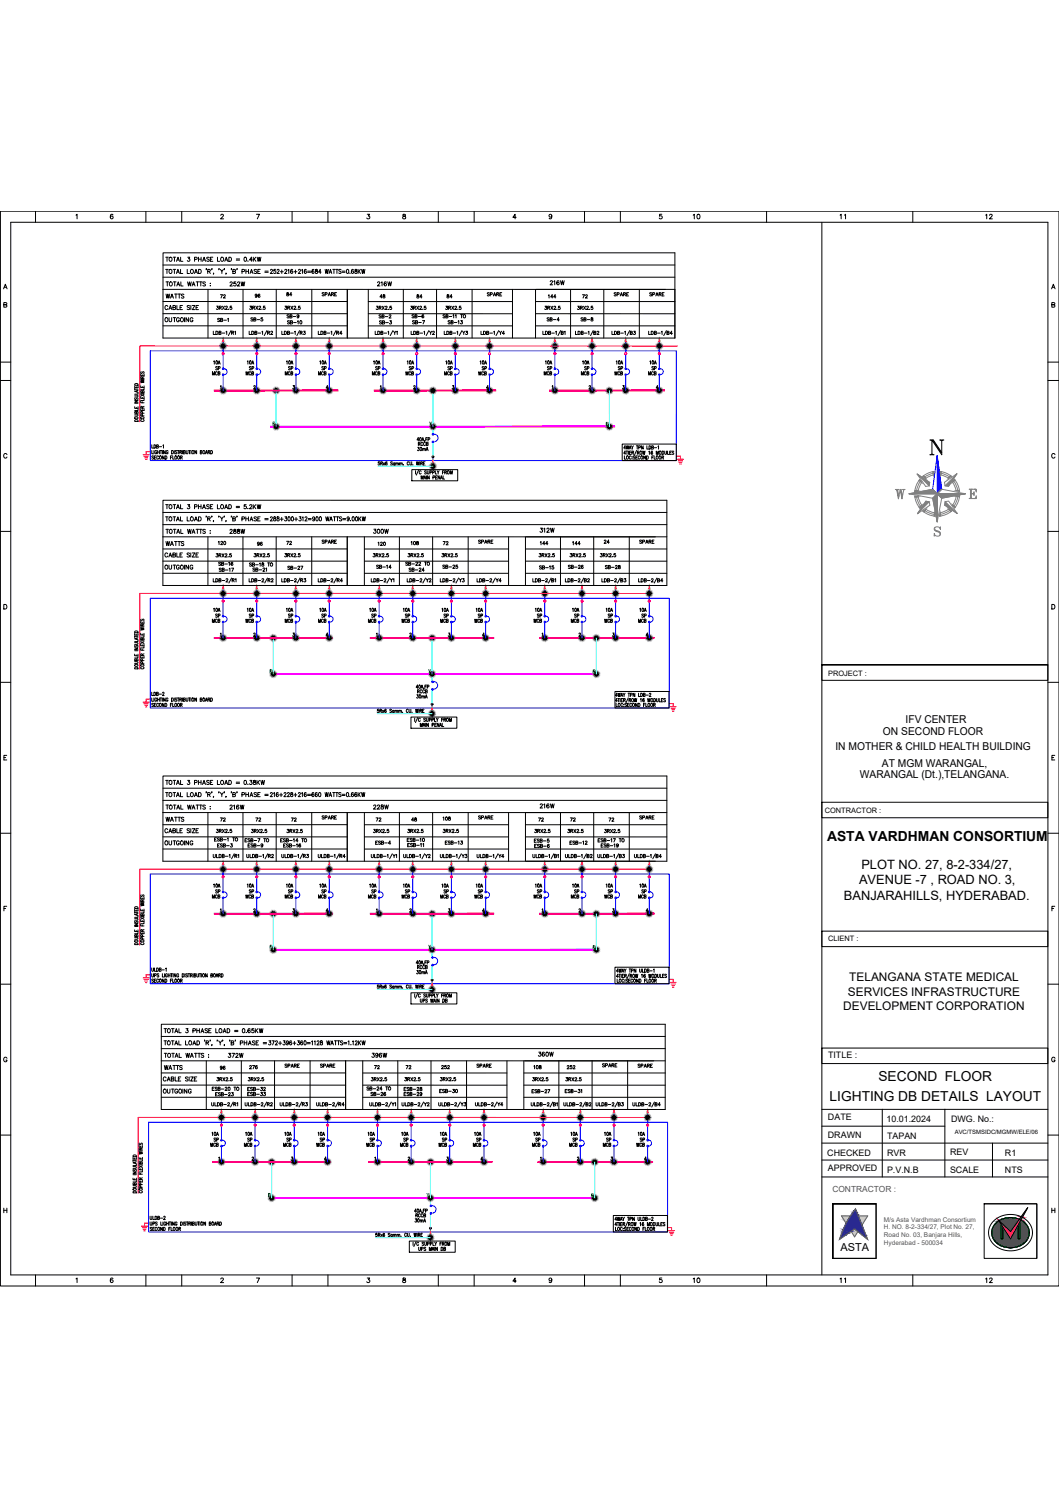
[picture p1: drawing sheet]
<svg xmlns="http://www.w3.org/2000/svg" width="420mm" height="594mm" viewBox="0 0 420 594" stroke-linecap="round" stroke-linejoin="round" font-family="sans-serif">
<defs><g id="words">
<text font-size="7.5" fill="#808080" x="354.2" y="199.3">W</text>
<g font-size="5.5">
<text x="328.1" y="333.8">ASTA VARDHMAN CONSORTIUM</text>
<text x="348.5" y="429.2">SECOND FLOOR</text>
<text x="329.1" y="436.9">LIGHTING DB DETAILS LAYOUT</text>
</g>
<g font-size="5.1">
<text x="341.8" y="344.8">PLOT NO. 27, 8-2-334/27,</text>
<text x="340.8" y="350.9">AVENUE -7 , ROAD NO. 3,</text>
<text x="334.8" y="357.1">BANJARAHILLS, HYDERABAD.</text>
</g>
<g font-size="4.9">
<text x="274.1" y="88.2">10</text>
<text x="332.3" y="88.2">11</text>
<text x="390.2" y="88.2">12</text>
<text x="64.9" y="119.6">WATTS</text>
<text x="148.9" y="114.7">216W</text>
<text x="217.3" y="114.3">216W</text>
<text x="96" y="203.2">5.2KW</text>
<text x="90.3" y="213.1">288W</text>
<text x="90.3" y="322.4">216W</text>
<text x="147.5" y="322.4">228W</text>
<text x="64.2" y="425.8">WATTS</text>
<text x="89.6" y="420.9">372W</text>
<text x="146.8" y="420.9">396W</text>
<text x="212.7" y="420.5">360W</text>
<text x="274.1" y="510.1">10</text>
<text x="332.3" y="510.1">11</text>
<text x="390.2" y="510.1">12</text>
</g>
<g font-size="4.7">
<text x="336.9" y="389.5">TELANGANA STATE MEDICAL</text>
<text x="336.4" y="395.1">SERVICES INFRASTRUCTURE</text>
<text x="334.6" y="400.8">DEVELOPMENT CORPORATION</text>
</g>
<g font-size="4.4">
<text x="96" y="104.8">0.4KW</text>
<text x="86.4" y="119.6">72</text>
<text x="90.3" y="114.7">252W</text>
<text x="100.2" y="119.2">96</text>
<text x="149.9" y="119.6">48</text>
<text x="164.4" y="119.6">84</text>
<text x="176.4" y="119.6">84</text>
<text x="216.6" y="119.6">144</text>
<text x="230.4" y="119.6">72</text>
<text x="64.6" y="128.8">OUTGOING</text>
<text x="98.8" y="128.8">SB-5</text>
<text x="112.9" y="127.4">SB-9</text>
<text x="162.6" y="127.4">SB-6</text>
<text x="176.7" y="129.8">SB-13</text>
<text x="216.3" y="128.8">SB-4</text>
<text x="229.7" y="128.8">SB-8</text>
<text x="84.7" y="148.2">SP</text>
<text x="98.1" y="148.2">SP</text>
<text x="113.6" y="148.2">SP</text>
<text x="126.6" y="148.2">SP</text>
<text x="148.2" y="148.2">SP</text>
<text x="161.6" y="148.2">SP</text>
<text x="176.7" y="148.2">SP</text>
<text x="190.5" y="148.2">SP</text>
<text x="216.3" y="148.2">SP</text>
<text x="231.1" y="148.2">SP</text>
<text x="244.5" y="148.2">SP</text>
<text x="257.9" y="148.2">SP</text>
<text x="147.5" y="212.7">300W</text>
<text x="213.4" y="212.4">312W</text>
<text x="64.9" y="217.7">WATTS</text>
<text x="85.7" y="217.3">120</text>
<text x="101.2" y="217.7">96</text>
<text x="112.9" y="217.3">72</text>
<text x="149.2" y="217.7">120</text>
<text x="238.8" y="217">24</text>
<text x="113.2" y="227.2">SB-27</text>
<text x="174.6" y="226.8">SB-25</text>
<text x="84.7" y="246.2">SP</text>
<text x="98.1" y="246.2">SP</text>
<text x="113.6" y="246.2">SP</text>
<text x="126.6" y="246.2">SP</text>
<text x="146.4" y="246.2">SP</text>
<text x="159.8" y="246.2">SP</text>
<text x="175.3" y="246.2">SP</text>
<text x="188.7" y="246.2">SP</text>
<text x="212.4" y="246.2">SP</text>
<text x="227.2" y="246.2">SP</text>
<text x="240.2" y="246.2">SP</text>
<text x="253.6" y="246.2">SP</text>
<text x="164.4" y="278.3">30mA</text>
<text x="213.4" y="321.7">216W</text>
<text x="64.9" y="327">WATTS</text>
<text x="211" y="335.5">ESB-5</text>
<text x="84.7" y="355.6">SP</text>
<text x="98.1" y="355.6">SP</text>
<text x="113.6" y="355.6">SP</text>
<text x="126.6" y="355.6">SP</text>
<text x="146.8" y="355.6">SP</text>
<text x="159.8" y="355.6">SP</text>
<text x="175.3" y="355.6">SP</text>
<text x="188.7" y="355.6">SP</text>
<text x="212.4" y="355.6">SP</text>
<text x="227.2" y="355.6">SP</text>
<text x="240.2" y="355.6">SP</text>
<text x="253.6" y="355.6">SP</text>
<text x="95.2" y="411">0.65KW</text>
<text x="86.4" y="425.8">96</text>
<text x="98.1" y="425.4">276</text>
<text x="147.8" y="425.4">72</text>
<text x="160.2" y="425.4">72</text>
<text x="174.3" y="425.4">252</text>
<text x="211" y="425.4">108</text>
<text x="224" y="425.4">252</text>
<text x="63.9" y="435">OUTGOING</text>
<text x="125.2" y="451.9">10A</text>
<text x="145" y="451.9">10A</text>
<text x="158.4" y="451.9">10A</text>
<text x="238.8" y="451.9">10A</text>
</g>
<g font-size="4.3">
<text x="359.3" y="286.9">IFV CENTER</text>
<text x="350.3" y="291.8">ON SECOND FLOOR</text>
<text x="331.4" y="297.7">IN MOTHER &amp; CHILD HEALTH BUILDING</text>
<text x="349.9" y="304.3">AT MGM WARANGAL,</text>
<text x="341.2" y="308.9">WARANGAL (Dt.),TELANGANA.</text>
<text x="333.4" y="496.3">ASTA</text>
</g>
<g font-size="4">
<text x="112.9" y="118.5">84</text>
<text x="127" y="118.5">SPARE</text>
<text x="192.6" y="118.5">SPARE</text>
<text x="242.7" y="118.5">SPARE</text>
<text x="256.8" y="118.5">SPARE</text>
<text x="85.4" y="128.8">SB-1</text>
<text x="149.6" y="127.4">SB-2</text>
<text x="164.7" y="179.9">30mA</text>
<text x="162.3" y="217.3">108</text>
<text x="175" y="217.3">72</text>
<text x="213.4" y="217.3">144</text>
<text x="226.1" y="217.3">144</text>
<text x="86.1" y="227.9">SB-17</text>
<text x="160.2" y="225.4">SB-22 TO</text>
<text x="161.6" y="227.9">SB-24</text>
<text x="239.2" y="226.8">SB-28</text>
<text x="86.4" y="327">72</text>
<text x="100.5" y="327">72</text>
<text x="114.7" y="327">72</text>
<text x="148.2" y="327">72</text>
<text x="162.3" y="327">48</text>
<text x="175" y="326.7">108</text>
<text x="212.7" y="327">72</text>
<text x="225.4" y="327">72</text>
<text x="240.6" y="327">72</text>
<text x="85.4" y="337.3">ESB-3</text>
<text x="97.4" y="337.3">ESB-9</text>
<text x="111.5" y="337.3">ESB-16</text>
<text x="148.2" y="336.2">ESB-4</text>
<text x="175.7" y="336.2">ESB-13</text>
<text x="225.1" y="336.2">ESB-12</text>
<text x="237.8" y="337.3">ESB-19</text>
<text x="164.7" y="385.6">RCCB</text>
<text x="84.7" y="436">ESB-23</text>
<text x="97.4" y="433.9">ESB-32</text>
<text x="159.5" y="433.9">ESB-28</text>
<text x="84" y="454">SP</text>
<text x="97.4" y="454">SP</text>
<text x="112.9" y="454">SP</text>
<text x="126.3" y="454">SP</text>
<text x="146.1" y="454">SP</text>
<text x="159.5" y="454">SP</text>
<text x="174.6" y="454">SP</text>
<text x="188" y="454">SP</text>
<text x="211.7" y="454">SP</text>
<text x="226.5" y="454">SP</text>
<text x="239.9" y="454">SP</text>
<text x="252.9" y="454">SP</text>
<text x="163.7" y="486.1">30mA</text>
</g>
<g font-size="3.5">
<text x="328.5" y="419.7">TITLE :</text>
<text x="328.5" y="444.6">DATE</text>
<text x="351.7" y="445.4">10.01.2024</text>
<text x="377.3" y="445.4">DWG. No.:</text>
<text x="328.5" y="451.5">DRAWN</text>
<text x="351.9" y="452.1">TAPAN</text>
<text x="328.2" y="458.6">CHECKED</text>
<text x="351.9" y="458.8">RVR</text>
<text x="376.9" y="458.5">REV</text>
<text x="398.7" y="458.8">R1</text>
<text x="328.5" y="464.6">APPROVED</text>
<text x="351.9" y="465.6">P.V.N.B</text>
<text x="376.9" y="465.5">SCALE</text>
<text x="398.7" y="465.6">NTS</text>
</g>
<text font-size="3.3" fill="#545454" x="330.2" y="473.1">CONTRACTOR :</text>
<g font-size="2.9">
<text x="328.5" y="268.1">PROJECT :</text>
<text x="327.2" y="322.6">CONTRACTOR :</text>
<text x="328.5" y="373.3">CLIENT :</text>
</g>
<g font-size="2.6" fill="#545454">
<text x="350.7" y="484.8">M/s Asta Vardhman Consortium</text>
<text x="350.7" y="487.9">H. NO. 8-2-334/27, Plot No. 27,</text>
<text x="350.7" y="491">Road No. 03, Banjara Hills,</text>
<text x="350.7" y="494.1">Hyderabad - 500034</text>
</g>
<text font-size="2.4" x="378.8" y="450.1">AVC/TSMSIDC/MGMW/ELE/06</text>
</g></defs>
<!-- layer: ELE- DB DETAIL -->
<g fill="#f0f" stroke="#f0f" stroke-width=".4">
<path d="M107.4 169.1v.4l136.5-.4zM107.4 169.5l136.5-.4v.4z"/>
<path d="M108.6 267.3v.4l127.8-.4zM108.6 267.7l127.8-.4v.4z"/>
<path d="M108.6 376.7v.4l127.8-.4zM108.6 377.1l127.8-.4v.4z"/>
<path d="M108 475.3v.3l127.8-.3zM108 475.6l127.8-.3v.3z"/>
</g>
<!-- layer: Raw Loop -->
<g fill="none" stroke="#000" stroke-width=".4">
<path d="M64.7 110h203.1M64.7 105.2h203.1M65.8 111.9h1.1M66.4 111.9v1.6M68.8 111.9h1M69.3 111.9v1.6M70.1 113.5l.6-1.6 .6 1.6M70.4 112.9h.7M71.8 111.9v1.6h.8M74.4 111.9l.4 1.6 .4-1.6 .3 1.6 .4-1.6M76.2 113.5l.6-1.6 .6 1.6M76.4 112.9h.8"/>
<path d="M77.8 111.9h1.1M78.3 111.9v1.6M79.1 111.9h1.1M79.7 111.9v1.6M81.5 112.1l-.4-.2-.6 .2 .1 .4 .8 .4 .1 .4-.4 .2-.6-.2M82.5 114.8v19.3M83.4 112.4h.1M83.4 113.3h.1M96.4 114.8v19.4M109.6 114.8v19.4M123.7 114.8v19.3M137.8 119.7h-73.1"/>
<path d="M137.8 114.8v19.4M146.1 114.8v19.4M160 114.9v19.3M173.2 114.8v19.4M187.3 114.8v19.4M203.3 119.7h-57.2M203.3 114.8v19.4M212.5 114.8v19.4M226.4 114.9v19.3M239.6 114.9l-.1 19.3M253.7 114.8v19.4M267.8 100.3h-203.1v33.9"/>
<path d="M267.8 119.7h-55.3M267.8 114.8v19.4M64.7 129.3h73.1M64.7 124.5h73.1M66.6 121.6a.57 .57 0 0 0-.7-.4 .57 .57 0 0 0-.5 .7v.3a.57 .57 0 0 0 .5 .7 .57 .57 0 0 0 .7-.4M67 122.9l.6-1.7 .6 1.7M67.2 122.3h.8M68.6 122l.9-.1 .1-.5-1-.2v1.7l1-.2 .1-.4-.4-.3M70.2 121.2v1.7h.9M71.4 122h.6M72.4 121.2h-1v1.7h1M75.3 121.5l-.4-.3-.7 .3 .2 .4 .8 .3 .1 .4-.4 .3-.7-.3"/>
<path d="M75.7 121.2v1.7M76.3 121.2h1l-1 1.7h1M77.8 122h.6M78.7 121.2h-.9v1.7h.9M84.6 131.4v1.3h.7M85.6 131.4h.5a.71 .71 0 0 1 .4 .7 .71 .71 0 0 1-.4 .6h-.5zM85.9 121.5h.7l-.4 .5a.42 .42 0 0 1 .4 .7 .42 .42 0 0 1-.8-.2M86.9 132.1l.7-.1v-.4l-.7-.2v1.3l.7-.1-.2-.5M87 122.1h.7l.1-.5-.8-.1v1.3M87.4 122.1l.4 .7M88.1 132.2h1.1M88.2 121.5l.9 1.3"/>
<path d="M89.1 121.5l-.9 1.3M89.5 121.8l.2-.3 .5 .2-.8 1.1h.9M89.7 131.7l.3-.3v1.3M90.7 122.7h.1M91.7 131.2l-1.1 2M91.9 132.1l.7-.1 .1-.4-.8-.2v1.3M91.9 121.5h-.6v.6a.44 .44 0 0 1 .6 0 .44 .44 0 0 1-.1 .6 .44 .44 0 0 1-.6-.2M92.3 132.1l.4 .6M93.1 131.7l.3-.3v1.3M98.9 131.4v1.3h.7M99.2 121.5h.6l-.3 .5a.42 .42 0 0 1 .3 .7 .42 .42 0 0 1-.8-.2M99.9 131.4h.4a.71 .71 0 0 1 .4 .7 .71 .71 0 0 1-.4 .6h-.4z"/>
<path d="M100.2 122.1l.7-.1 .1-.4-.8-.1v1.3M100.6 122.1l.4 .7M101.1 132.1l.7-.1 .1-.4-.8-.2v1.3l.8-.1-.3-.5M101.5 121.5l.8 1.3M102.3 121.5l-.8 1.3M102.4 132.2h1M102.7 121.8l.5-.3 .2 .4-.8 .9h.9M103.9 131.7l.3-.3v1.3M103.9 122.7h.1M105.1 121.5h-.6v.5a.44 .44 0 0 1 .6 0 .44 .44 0 0 1 0 .7 .44 .44 0 0 1-.7-.2M105.9 131.2l-1.1 2M106.1 132.1l.7-.1 .1-.4-.8-.2v1.3"/>
<path d="M106.5 132.1l.5 .6M107.4 131.7l.5-.3 .2 .4-.7 .9h.8M111.8 131.4v1.3h.7M112.8 131.4h.4a.71 .71 0 0 1 .5 .7 .71 .71 0 0 1-.5 .6h-.4zM113.1 121.5h.6l-.3 .5a.42 .42 0 0 1 .3 .7 .42 .42 0 0 1-.8-.2M114.1 132.1l.7-.1v-.4l-.7-.2v1.3l.7-.1-.2-.5M114.1 122.1l.7-.1 .1-.4-.8-.1v1.3M114.5 122.1l.5 .7M115.3 132.2h1.1M115.4 121.5l.8 1.3M116.2 121.5l-.8 1.3M116.6 121.8l.5-.3 .2 .4-.7 .9h.8"/>
<path d="M116.8 131.7l.3-.3v1.3M118.8 131.2l-1 2M119 121.5h-.6v.5a.44 .44 0 0 1 .6 0 .44 .44 0 0 1 0 .7 .44 .44 0 0 1-.7-.2M119.1 132.1l.7-.1v-.4l-.7-.2v1.3M119.5 132.1l.4 .6M120.4 131.4h.7l-.4 .5a.42 .42 0 0 1 .4 .7 .42 .42 0 0 1-.8-.1M126.3 131.4v1.3h.7M127.3 131.4a.69 .69 0 0 1 .8 .5 .69 .69 0 0 1-.4 .8h-.4zM128.5 132.1l.7-.1 .1-.4-.8-.2v1.3l.8-.1-.2-.5M129.8 132.2h1M131.3 131.7l.3-.3v1.3M133.3 131.2l-1 2"/>
<path d="M133.6 132.1l.7-.1v-.4l-.7-.2v1.3M134 132.1l.4 .6M135.7 132.3h-.9l.6-.9v1.3M146.1 124.5h57.2M148.9 131.4v1.4h.7M149.3 121.5h.7l-.4 .5a.42 .42 0 0 1 .4 .7 .42 .42 0 0 1-.8-.1M149.9 131.4a.69 .69 0 0 1 .8 .5 .69 .69 0 0 1-.4 .9h-.4zM150.4 122.1h.7l.1-.5-.8-.1v1.3M150.8 122.1l.4 .7M151.1 132.1l.7-.1 .1-.4-.8-.2v1.4l.8-.2-.3-.5M151.6 121.5l.9 1.3M152.3 132.2h1.1"/>
<path d="M152.5 121.5l-.9 1.3M152.9 121.8l.2-.3 .5 .3-.8 1h.8M153.9 131.7l.3-.3v1.4M154.1 122.7v.1M155.3 121.5h-.6v.6a.44 .44 0 0 1 .6 0 .44 .44 0 0 1-.1 .6 .44 .44 0 0 1-.6-.1M155.9 131.2l-1.1 2M156.1 131.4l.5 .7 .5-.7M156.6 132.1v.7M157.3 131.7l.3-.3v1.4M163 121.5h.6l-.3 .5a.42 .42 0 0 1 .3 .7 .42 .42 0 0 1-.7-.1M163.1 131.4v1.4h.7M164 122.1h.8v-.5l-.8-.1v1.3"/>
<path d="M164.1 131.4a.69 .69 0 0 1 .8 .5 .69 .69 0 0 1-.4 .9h-.4zM164.5 122.1l.4 .7M165.3 121.5l.8 1.3M165.4 132.1l.7-.1v-.4l-.7-.2v1.4l.7-.2-.2-.5M166.1 121.5l-.8 1.3M166.5 121.8l.3-.3 .4 .3-.7 1h.8M166.6 132.2h1.1M168.1 131.7l.3-.3v1.4M169 121.5h-.6l-.1 .6a.44 .44 0 0 1 .7 0 .44 .44 0 0 1-.1 .6 .44 .44 0 0 1-.7-.1M170.1 131.2l-1 2M170.4 131.4l.5 .7 .4-.7M170.9 132.1v.7"/>
<path d="M171.6 131.8l.3-.4 .4 .3-.7 1.1h.8M176.2 131.4v1.4h.8M176.9 121.5h.6l-.3 .5a.42 .42 0 0 1 .3 .7 .42 .42 0 0 1-.7-.1M177.3 131.4a.68 .68 0 0 1 .8 .5 .68 .68 0 0 1-.4 .9h-.4zM178 122.1h.7v-.5l-.7-.1v1.3M178.4 122.1l.4 .7M178.5 132.1l.7-.1 .1-.4-.8-.2v1.4l.8-.2-.3-.5M179.2 121.5l.8 1.3M179.7 132.2h1.1M180 121.5l-.8 1.3M180.4 121.8l.3-.3 .4 .3-.7 1h.8M181.3 131.7l.3-.3v1.4"/>
<path d="M181.6 122.7l.1 .1M182.9 121.5h-.6l-.1 .6a.44 .44 0 0 1 .7 0 .44 .44 0 0 1-.1 .6 .44 .44 0 0 1-.7-.1M183.3 131.2l-1.1 2M183.5 131.4l.5 .7 .5-.7M184 132.1v.7M184.8 131.4h.7l-.4 .5a.42 .42 0 0 1 .3 .7 .42 .42 0 0 1-.7-.1M190.8 131.4v1.4h.7M191.8 131.4a.69 .69 0 0 1 .8 .5 .69 .69 0 0 1-.4 .9h-.4zM193.1 132.1l.7-.1v-.4l-.7-.2v1.4l.7-.2-.2-.5M194.3 132.2h1.1M195.8 131.7l.3-.3v1.4M197.9 131.2l-1.1 2"/>
<path d="M198.1 131.4l.5 .7 .4-.7M198.6 132.1v.7M200.2 132.3h-.9l.6-.9v1.4M203.3 129.3h-57.2M212.5 129.3h55.3M212.5 124.5h55.3M215.4 131.4v1.4h.7M216.2 121.5h.7l-.4 .5a.42 .42 0 0 1 .3 .7 .42 .42 0 0 1-.7-.1M216.4 131.4a.7 .7 0 0 1 .8 .4 .7 .7 0 0 1-.2 .9l-.6 .1zM217.3 122.1h.7v-.5l-.7-.1v1.3M217.6 132.1l.8-.1v-.4l-.8-.2v1.4l.8-.2-.2-.5M217.7 122.1l.4 .7"/>
<path d="M218.5 121.5l.8 1.3M218.9 132.2h1M219.3 121.5l-.8 1.3M219.8 121.8l.4-.3 .3 .4-.8 .9h.8M220.4 131.7l.3-.3v1.4M220.9 122.7l.1 .1M222.2 121.5h-.6l-.1 .6a.45 .45 0 0 1 .7 0 .45 .45 0 0 1-.1 .6 .45 .45 0 0 1-.6-.1M222.4 131.2l-1 2M222.7 132.1l.7-.1v-.4l-.7-.2v1.4l.7-.2-.2-.5M223.9 131.7l.3-.3v1.4M228.3 131.4v1.4h.7M229.2 121.5h.6l-.3 .5a.42 .42 0 0 1 .3 .7 .42 .42 0 0 1-.7-.1"/>
<path d="M229.3 131.4a.68 .68 0 0 1 .8 .5 .68 .68 0 0 1-.4 .9h-.4zM230.3 122.1h.7v-.5l-.7-.1v1.3M230.6 132.1l.7-.1v-.4l-.7-.2v1.4l.7-.2-.2-.5M230.7 122.1l.4 .7M231.5 121.5l.8 1.3M231.8 132.2h1.1M232.3 121.5l-.8 1.3M232.7 121.8l.3-.3 .4 .3-.7 1h.8M233.4 131.7l.2-.3v1.4M233.9 122.7l.1 .1M235.2 121.5h-.6l-.1 .6a.44 .44 0 0 1 .7 0 .44 .44 0 0 1-.1 .6 .44 .44 0 0 1-.6-.1M235.4 131.2l-1.1 2"/>
<path d="M235.6 132.1l.7-.1 .1-.4-.8-.2v1.4l.8-.2-.3-.5M236.9 131.8l.5-.4 .2 .4-.8 1h.9M242.8 131.4v1.4h.7M243.8 131.4a.68 .68 0 0 1 .8 .5 .68 .68 0 0 1-.4 .9h-.4zM245 132.1l.7-.1 .1-.4-.8-.2v1.4l.8-.2-.2-.5M246.3 132.2h1M247.8 131.7l.3-.3v1.4M249.8 131.2l-1 2M250.1 132.1l.7-.1v-.4l-.7-.2v1.4l.7-.2-.2-.5M251.4 131.4h.7l-.4 .5a.42 .42 0 0 1 .3 .7 .42 .42 0 0 1-.7-.1M257.4 131.4v1.4h.7M258.4 131.4a.69 .69 0 0 1 .8 .5 .69 .69 0 0 1-.4 .9h-.4z"/>
<path d="M259.6 132.1l.7-.1 .1-.4-.8-.2v1.4l.8-.2-.3-.5M260.8 132.2h1.1M262.4 131.7l.3-.3v1.4M264.4 131.2l-1.1 2M264.6 132.1l.7-.1 .1-.4-.8-.2v1.4l.8-.2-.2-.5M266.8 132.3h-.9l.6-.9v1.4M264.6 198.5h-199.9l-.1 33.8M64.6 208.2h200M65.8 210.1h1.1M66.3 210.1v1.6M66.5 219.8a.57 .57 0 0 0-.6-.4 .57 .57 0 0 0-.5 .6v.4a.57 .57 0 0 0 .5 .7 .57 .57 0 0 0 .6-.4M68.8 210.1h1"/>
<path d="M69.3 210.1v1.6M70.1 211.7l.6-1.6 .6 1.6M70.1 219.4v1.7h.9M70.3 211.1h.8M71.7 210.1v1.6h.9M72.4 219.4h-1v1.7h1M74.4 210.1l.4 1.6 .3-1.6 .4 1.6 .4-1.6M75.2 219.7l-.3-.3-.7 .3 .2 .3 .8 .4v.4l-.3 .3-.7-.3M75.7 219.4v1.7M76.2 211.7l.6-1.6 .5 1.6M76.3 219.4h1l-1 1.7h1M76.4 211.1h.7"/>
<path d="M77.8 210.1h1M78.3 210.1v1.6M78.7 219.4h-.9v1.7h.9M79.1 210.1h1.1M79.6 210.1v1.6M81.5 210.3l-.4-.2-.7 .2 1.1 .9-.4 .5-.7-.2M82.5 213v19.3M83.4 210.6h.1M83.4 211.5h.1M85.8 219.7h.6l-.3 .5a.42 .42 0 0 1 .3 .7 .42 .42 0 0 1-.7-.1M88.1 219.7l.8 1.3M88.9 219.7l-.8 1.3"/>
<path d="M91.8 219.7h-.6l-.1 .6a.44 .44 0 0 1 .7 0 .44 .44 0 0 1-.1 .6 .44 .44 0 0 1-.7-.1M96.4 213v19.3M100.9 219.7h.6l-.3 .5a.42 .42 0 0 1 .3 .7 .42 .42 0 0 1-.8-.1M103.2 219.7l.8 1.3M104 219.7l-.8 1.3M106.8 219.7h-.6v.6a.44 .44 0 0 1 .6-.1 .44 .44 0 0 1 0 .7 .44 .44 0 0 1-.7-.1M109.6 213v19.3M113.1 219.7h.6l-.4 .5a.42 .42 0 0 1 .4 .7 .42 .42 0 0 1-.8-.2M115.4 219.7l.8 1.3M116.2 219.7l-.8 1.3M116.6 220l.2-.3 .5 .2-.8 1.1h.9M119 219.7h-.6v.5a.44 .44 0 0 1 .6 0 .44 .44 0 0 1-.1 .7 .44 .44 0 0 1-.6-.2"/>
<path d="M123.7 213v19.3M128.6 214.5h-.8l.8 .8-.3 .3-.5-.2M129 215l.7-.1v-.5l-.7-.1v1.3M130.2 215.6l.5-1.3 .4 1.3M130.4 215.2h.6M131.5 214.9h.7l.1-.5-.8-.1v1.3M131.9 214.9l.4 .7M132.7 214.9h.5M133.5 214.3h-.8v1.3h.8M137.8 213v19.3M137.8 217.8l-73.2 .1M144.6 213v19.4"/>
<path d="M148.1 219.7h.7l-.4 .5a.42 .42 0 0 1 .3 .7 .42 .42 0 0 1-.7-.1M150.4 219.7l.8 1.3M151.2 219.7l-.8 1.3M154.1 219.7h-.6l-.1 .6a.44 .44 0 0 1 .7 0 .44 .44 0 0 1-.1 .6 .44 .44 0 0 1-.6-.1M158.5 213v19.4M161.9 219.7h.7l-.4 .5a.42 .42 0 0 1 .4 .7 .42 .42 0 0 1-.8-.2M164.2 219.7l.9 1.3M165.1 219.7l-.9 1.3M165.5 220l.2-.3 .5 .2-.8 1.1h.9M167.9 219.7h-.6v.5a.44 .44 0 0 1 .6 0 .44 .44 0 0 1-.1 .7 .44 .44 0 0 1-.6-.2M171.6 213v19.4M175.4 219.7h.6l-.3 .5a.42 .42 0 0 1 .3 .7 .42 .42 0 0 1-.7-.1"/>
<path d="M177.7 219.7l.8 1.3M178.5 219.7l-.8 1.3M181.4 219.7h-.6l-.1 .6a.44 .44 0 0 1 .7-.1 .44 .44 0 0 1-.1 .7 .44 .44 0 0 1-.6-.1M185.7 213v19.4M190.7 214.5h-.8l.8 .8-.3 .3-.5-.2M191 215l.7-.1 .1-.5-.8-.1v1.3M192.3 215.6l.4-1.3 .5 1.3M192.5 215.2h.5M193.6 214.9h.7v-.5l-.7-.1v1.3M194 214.9l.4 .7M194.8 214.9h.5M195.6 214.3h-.8v1.3h.8"/>
<path d="M201.8 217.9h-57.2M201.8 213v19.4M208.5 213v19.4M213.9 219.7h.7l-.4 .5a.42 .42 0 0 1 .4 .7 .42 .42 0 0 1-.8-.1M216.2 219.7l.9 1.3M217.1 219.7l-.9 1.3M219.9 219.7h-.6v.6a.44 .44 0 0 1 .6-.1 .44 .44 0 0 1-.1 .7 .44 .44 0 0 1-.6-.1M222.4 213v19.4M226.2 219.7h.7l-.4 .5a.42 .42 0 0 1 .3 .7 .42 .42 0 0 1-.7-.1M228.5 219.7l.9 1.3M229.4 219.7l-.9 1.3M232.2 219.7h-.6l-.1 .6a.44 .44 0 0 1 .7-.1 .44 .44 0 0 1-.1 .7 .44 .44 0 0 1-.6-.1"/>
<path d="M235.6 213v19.4M238.2 219.7h.7l-.4 .5a.42 .42 0 0 1 .4 .7 .42 .42 0 0 1-.8-.1M240.5 219.7l.9 1.3M241.4 219.7l-.9 1.3M244.2 219.7h-.6v.6a.44 .44 0 0 1 .6-.1 .44 .44 0 0 1-.1 .7 .44 .44 0 0 1-.6-.1M249.7 213v19.4M254.6 214.5h-.8l.8 .8-.3 .3-.5-.2M254.9 215h.8v-.5l-.8-.2v1.3M256.2 215.6l.5-1.3 .4 1.3M256.4 215.2h.6M257.5 215l.7-.1 .1-.4-.8-.2v1.3M257.9 215l.4 .6"/>
<path d="M258.7 215h.5M259.5 214.3h-.8v1.3h.8M264.6 217.9h-56.1M264.6 203.4h-200M64.6 227.5h73.2M64.6 222.7h73.2M67 221.1l.6-1.7 .6 1.7M67 224.3v1.1l.5 .5 .5-.2 .1-1.4M67.2 220.5h.7M68.6 220.2l.9-.1 .1-.5-1-.2v1.7l1-.2v-.4l-.3-.3M68.7 224.3h1M69.2 224.3v1.6"/>
<path d="M71.1 224.6a.57 .57 0 0 0-.7-.3 .57 .57 0 0 0-.4 .6v.4a.56 .56 0 0 0 .6 .6 .56 .56 0 0 0 .5-.6h-.4M71.4 220.2h.6M73.2 224.3v1.6M74.8 224.3v1.6l-1-1.6v1.6M76.5 224.6a.57 .57 0 0 0-.7-.3 .57 .57 0 0 0-.4 .6v.4a.56 .56 0 0 0 .5 .6 .56 .56 0 0 0 .6-.6h-.4M77.8 220.2h.5M84.6 229.6v1.3h.7M85.6 229.6a.69 .69 0 0 1 .8 .5 .69 .69 0 0 1-.4 .8h-.4zM86.8 230.3l.8-.1v-.4l-.8-.2v1.3l.8-.1-.2-.5M86.8 220.4l.8-.1v-.4l-.8-.2v1.3M87.3 220.4l.4 .6M87.6 223.3h-.9l.9 .7-.3 .4-.6-.2"/>
<path d="M87.9 223.7l.7-.1 .1-.4-.8-.1v1.3M88.1 230.4h1.1M89.3 220l.3-.3 .4 .3-.7 1h.8M89.7 229.9l.2-.3 .5 .3-.8 1h.9M90.5 220.9l.1 .1M90.7 223.3l.3-.2v1.3M91.9 229.4l-1.1 2M92.1 230.3l.7-.1 .1-.4-.8-.2v1.3M92.4 223.3l-.1-.2a.59 .59 0 0 0-.7 .6 .59 .59 0 0 0 .6 .6 .39 .39 0 0 0 .1-.7 .39 .39 0 0 0-.6 .4M92.5 230.3l.4 .6M93.4 229.9l.2-.3v1.3M98.8 229.6v1.3h.7"/>
<path d="M99.8 223.6h-.8l.8 .7-.3 .4-.5-.2M99.8 229.6a.69 .69 0 0 1 .9 .5 .69 .69 0 0 1-.4 .8h-.5zM100.1 224l.8-.1v-.4l-.8-.1v1.3l.8-.1-.2-.6M101.1 230.3l.7-.1v-.4l-.7-.2v1.3l.7-.1-.2-.5M101.1 225.6h-.8l.8 .7-.3 .4-.5-.2M101.4 224.1h1.1M101.5 226h.7l.1-.5-.8-.1v1.3l.8-.1-.3-.6M101.9 220.3h.7l.1-.5-.8-.1v1.3M102.3 230.4h1.1M102.3 220.3l.4 .7M102.7 226.1h1.1M102.9 223.6l.3-.2v1.3"/>
<path d="M103.9 229.9l.3-.3 .4 .3-.7 1h.8M104 223.4v.4a.53 .53 0 0 1 .6 .2 .53 .53 0 0 1 0 .6h-.6a.63 .63 0 0 1 0-.7 .63 .63 0 0 1 .6-.2v-.3zM104.3 225.7l.3-.3 .4 .2-.7 1.1h.8M104.4 220l.2-.3 .5 .2-.8 1.1h.9M105.5 225.6l.3-.2v1.3M105.6 220.9h.1M106.1 229.4l-1.1 2M106.2 223.4h.8M106.3 230.3l.7-.1 .1-.4-.8-.2v1.3M106.6 223.4v1.3M106.8 230.3l.4 .6M107.6 229.9l.3-.3 .4 .3-.7 1h.8"/>
<path d="M111.8 229.6v1.3h.7M112.8 229.6a.69 .69 0 0 1 .8 .5 .69 .69 0 0 1-.4 .8h-.4zM114 230.3l.7-.1 .1-.4-.8-.2v1.3l.8-.1-.2-.5M114.1 220.3l.7-.1 .1-.4-.8-.1v1.3M114.5 220.3l.4 .7M115.3 230.4h1M116.9 229.9l.2-.3 .5 .3-.8 1h.8M117.8 220.9h.1M119 229.4l-1 2M119.3 230.3l.7-.1 .1-.4-.8-.2v1.3M119.7 230.3l.4 .6M120.6 229.6h.7l-.4 .5a.42 .42 0 0 1 .4 .7 .42 .42 0 0 1-.8-.1"/>
<path d="M126.3 229.6v1.3h.7M127.3 229.6a.69 .69 0 0 1 .8 .5 .69 .69 0 0 1-.4 .8h-.4zM128.5 230.3l.7-.1 .1-.4-.8-.2v1.3l.8-.1-.3-.5M129.7 230.4h1.1M131.3 229.9l.3-.3 .4 .3-.7 1h.8M133.5 229.4l-1 2M133.8 230.3l.7-.1v-.4l-.7-.2v1.3M134.2 230.3l.4 .6M135.9 230.5h-.9l.6-.9v1.3M144.6 222.7h57.2M147.3 229.6v1.3h.7M148.3 229.6a.69 .69 0 0 1 .8 .5 .69 .69 0 0 1-.4 .8h-.4z"/>
<path d="M149.2 220.3h.7v-.5l-.7-.1v1.3M149.6 230.3l.7-.1v-.4l-.7-.2v1.3l.7-.1-.2-.5M149.6 220.3l.4 .7M150.2 224.5h-.8l.8 .7-.3 .4-.5-.2M150.6 224.9l.7-.1 .1-.4-.8-.1v1.3l.8-.1-.3-.6M150.8 230.4h1.1M151.7 220l.2-.3 .5 .2-.8 1.1h.8M151.8 225h1.1M152.4 229.9l.2-.3 .5 .3-.8 1h.9M152.8 220.9h.1M153.4 224.5l.3-.2v1.3M154.6 229.4l-1.1 2"/>
<path d="M154.8 229.6l.5 .7 .5-.7M155.2 225.1h-.9l.6-.8v1.3M155.3 230.3v.6M156 229.9l.3-.3v1.3M161.6 229.6v1.3h.7M162.6 229.6a.69 .69 0 0 1 .8 .5 .69 .69 0 0 1-.4 .8h-.4zM163 220.3l.7-.1 .1-.4-.8-.1v1.3M163.4 220.3l.4 .7M163.8 230.3l.7-.1 .1-.4-.8-.2v1.3l.8-.1-.3-.5M165 230.4h1.1M166.6 229.9l.3-.3 .5 .3-.8 1h.8M168.8 229.4l-1 2"/>
<path d="M169.1 229.6l.4 .7 .5-.7M169.5 230.3v.6M170.3 229.9l.2-.3 .5 .3-.8 1h.9M174.7 229.6v1.3h.7M175.7 229.6a.69 .69 0 0 1 .8 .5 .69 .69 0 0 1-.4 .8h-.4zM176.5 220.3h.7v-.5l-.7-.1v1.3M176.9 220.3l.4 .7M176.9 230.3l.8-.1v-.4l-.8-.2v1.3l.8-.1-.2-.5M178.2 230.4h1M178.9 220l.5-.3 .2 .4-.7 .9h.8M179.8 229.9l.2-.3 .5 .3-.8 1h.8M180.1 220.9h.1"/>
<path d="M182 229.4l-1.1 2M182.2 229.6l.5 .7 .4-.7M182.7 230.3v.6M183.5 229.6h.7l-.4 .5a.42 .42 0 0 1 .3 .7 .42 .42 0 0 1-.7-.1M189.3 229.6v1.3h.7M190.3 229.6a.68 .68 0 0 1 .8 .5 .68 .68 0 0 1-.4 .8h-.4zM191.5 230.3l.7-.1 .1-.4-.8-.2v1.3l.8-.1-.2-.5M192.8 230.4h1M194.4 229.9l.4-.3 .3 .4-.8 .9h.8M196.5 229.4l-1 2M196.8 229.6l.5 .7 .4-.7M197.3 230.3v.6"/>
<path d="M198.8 230.5h-.8l.5-.9v1.3M201.8 227.5h-57.2M208.5 227.5h56.1M208.5 222.7h56.1M211.4 229.6v1.3h.7M212.4 229.6a.69 .69 0 0 1 .8 .5 .69 .69 0 0 1-.4 .8h-.4zM213.6 230.3l.7-.1 .1-.4-.8-.2v1.3l.8-.1-.2-.5M214.9 224.7h-.9l.9 .8-.3 .3-.6-.1M214.9 230.4h1M215 220.3h.7l.1-.5-.8-.1v1.3M215.2 225.2l.7-.1 .1-.4-.8-.2v1.3l.8-.1-.3-.5M215.4 220.3l.4 .7"/>
<path d="M216.5 225.3h1M216.5 229.9l.2-.3 .5 .3-.8 1h.8M217.5 220l.2-.3 .5 .2-.8 1.1h.9M218 224.8l.3-.3v1.3M218.7 220.9h.1M218.7 229.4l-1.1 2M218.9 230.3l.7-.1 .1-.4-.8-.2v1.3l.8-.1-.3-.5M219.6 224.5h-.5l-.1 .6a.44 .44 0 0 1 .7 0 .44 .44 0 0 1-.1 .6 .44 .44 0 0 1-.7-.1M220.1 229.9l.3-.3v1.3M224.3 229.6v1.3h.7M225.3 229.6a.69 .69 0 0 1 .9 .5 .69 .69 0 0 1-.5 .8h-.4zM226.3 224.5h-.8l.8 .7-.3 .4-.5-.2"/>
<path d="M226.6 230.3l.7-.1v-.4l-.7-.2v1.3l.7-.1-.2-.5M226.7 224.9h.7v-.5l-.7-.1v1.3l.7-.1-.2-.6M227.3 220.3h.7v-.5l-.7-.1v1.3M227.7 220.3l.4 .7M227.8 230.4h1.1M227.9 225.1h1.1M229.4 229.9l.3-.3 .4 .3-.7 1h.8M229.5 224.6l.2-.3 .5 .3-.8 1h.9M229.8 220l.2-.3 .5 .2-.8 1.1h.8M230.9 220.9h.1M231.3 224.5v-.1a.59 .59 0 0 0-.7 .5 .59 .59 0 0 0 .6 .7 .39 .39 0 0 0 0-.7 .39 .39 0 0 0-.6 .3M231.6 229.4l-1.1 2"/>
<path d="M231.8 230.3l.7-.1 .1-.4-.8-.2v1.3l.8-.1-.2-.5M233.1 229.9l.3-.3 .4 .3-.7 1h.8M238.8 229.6v1.3h.7M239.3 220.3h.7l.1-.5-.8-.1v1.3M239.7 220.3l.4 .7M239.8 229.6a.69 .69 0 0 1 .8 .5 .69 .69 0 0 1-.4 .8h-.4zM241 230.3l.7-.1 .1-.4-.8-.2v1.3l.8-.1-.2-.5M241.8 220l.2-.3 .5 .2-.8 1.1h.9M242.3 230.4h1M243 220.9h.1M243.9 229.9l.4-.3 .3 .4-.8 .9h.8M246.1 229.4l-1.1 2"/>
<path d="M246.3 230.3l.7-.1 .1-.4-.8-.2v1.3l.8-.1-.3-.5M247.7 229.6h.6l-.4 .5a.42 .42 0 0 1 .4 .7 .42 .42 0 0 1-.8-.1M253.4 229.6v1.3h.7M254.4 229.6a.69 .69 0 0 1 .8 .5 .69 .69 0 0 1-.4 .8h-.4zM255.6 230.3l.7-.1 .1-.4-.8-.2v1.3l.8-.1-.3-.5M256.9 230.4h1M258.4 229.9l.5-.3 .3 .4-.8 .9h.8M260.6 229.4l-1 2M260.9 230.3l.7-.1v-.4l-.7-.2v1.3l.7-.1-.2-.5M263 230.5h-.9l.6-.9v1.3M64.6 317.6h200M65.8 319.5h1.1"/>
<path d="M66.3 319.5v1.6M68.8 319.5h1M69.3 319.5v1.6M71.7 319.5v1.6h.9M74.4 319.5l.4 1.6 .3-1.6 .4 1.6 .4-1.6M77.8 319.5h1M78.3 319.5v1.6M79.1 319.5h1.1M79.6 319.5v1.6M81.5 319.7l-.4-.2-.7 .2 .2 .4 .8 .4 .1 .4-.4 .2-.7-.2M97 309.8a.74 .74 0 0 1 .8 .7 .74 .74 0 0 1-.8 .7l-.2-.6zM98.3 311.2h.1"/>
<path d="M99.1 309.7h.8l-.4 .6a.53 .53 0 0 1 .4 .9 .53 .53 0 0 1-.9-.2M100.6 309.8l-.1 .3a.91 .91 0 0 1 .9 1.1h-.8a.66 .66 0 0 1 0-.7 .66 .66 0 0 1 .8-.3v-.4zM101.9 309.7v1.6M102.3 310.4l.7 .9M103 309.7l-1.1 1.1M103.5 309.7l.4 1.6 .3-1.6 .4 1.6 .4-1.6M264.6 308h-199.9l-.1 33.8M264.6 312.8h-200M64.6 336.9h73.2M64.6 332.1h73.2M66.5 329.2a.57 .57 0 0 0-.6-.3 .57 .57 0 0 0-.5 .6v.4a.57 .57 0 0 0 .5 .6 .57 .57 0 0 0 .6-.4M67 330.5l.6-1.6 .6 1.6"/>
<path d="M67 333.7v1.1l.5 .5 .5-.2 .1-1.4M67.2 329.9h.7M68.6 329.6h.9l.1-.6-1-.1v1.6l1-.2v-.4l-.3-.3M68.7 333.7h1M69.2 333.7v1.6M70.1 321.1l.6-1.6 .6 1.6M70.2 328.9v1.6h.8M70.3 320.6h.8M71.1 334.1a.57 .57 0 0 0-.6-.4 .57 .57 0 0 0-.5 .6v.4a.56 .56 0 0 0 .6 .6 .56 .56 0 0 0 .5-.6h-.4M71.4 329.6h.6M72.4 328.9h-1v1.6h1M73.2 333.7v1.6"/>
<path d="M74.8 333.7v1.6l-1-1.6v1.6M75.2 329.1l-.3-.2-.7 .2 .2 .4 .8 .4v.4l-.3 .2-.7-.2M75.7 328.9v1.6M76.2 321.1l.6-1.6 .5 1.6M76.3 328.9h1l-1 1.6h1M76.4 320.6h.7M76.5 334.1a.57 .57 0 0 0-.7-.4 .57 .57 0 0 0-.4 .6v.4a.56 .56 0 0 0 .5 .6 .56 .56 0 0 0 .6-.6h-.4M77.8 329.6h.5M78.7 328.9h-.9v1.6h.9M82.5 322.5v19.3M83.4 320h.1M83.4 321h.1"/>
<path d="M84.6 339.1v.9l.4 .4 .4-.2v-1.1M85.9 332.5h-.8v1.3M85.9 339.1v1.3h.7M85.9 329.1h.7l-.4 .5a.42 .42 0 0 1 .3 .7 .42 .42 0 0 1-.7-.1M86.9 339.1a.69 .69 0 0 1 .8 .4 .69 .69 0 0 1-.4 .9h-.4zM87 329.7h.7l.1-.5-.8-.1v1.3M87.1 332.7h-.9l.9 .7-.3 .4-.6-.2M87.4 329.7l.4 .7M87.4 333.1l.7-.1 .1-.4-.8-.1v1.3M88.1 339.7l.8-.1v-.4l-.8-.1v1.3l.8-.2-.2-.5M88.2 329.1l.8 1.3M89 329.1l-.8 1.3"/>
<path d="M89.4 339.8h1.1M89.5 329.4l.2-.3 .5 .3-.8 1h.8M90.2 332.7l.3-.2v1.3M90.6 330.3l.1 .1M90.9 339.3l.3-.2v1.3M91.9 329.1h-.6l-.1 .6a.44 .44 0 0 1 .7 0 .44 .44 0 0 1-.1 .6 .44 .44 0 0 1-.6-.1M92.3 332.5h.8M92.7 332.5v1.3M92.9 338.8l-1 2M93.2 339.7l.7-.1v-.4l-.7-.1v1.3M93.6 339.7l.4 .7M94.4 339.3l.3-.2v1.3"/>
<path d="M96.4 322.5v19.3M97.9 339.1v.9l.3 .4 .5-.2v-1.1M99.2 339.1v1.3h.7M99.8 329.1h.7l-.4 .5a.42 .42 0 0 1 .3 .7 .42 .42 0 0 1-.7-.1M100.2 339.1a.69 .69 0 0 1 .8 .4 .69 .69 0 0 1-.4 .9h-.4zM100.9 329.7h.7v-.4l-.7-.2v1.3M101.3 329.7l.4 .7M101.4 339.7l.7-.1 .1-.4-.8-.1v1.3l.8-.2-.2-.5M102.1 329.1l.8 1.3M102.7 339.8h1M102.9 329.1l-.8 1.3M103.4 329.4l.2-.3 .5 .3-.8 1h.8"/>
<path d="M104.2 339.3l.3-.2v1.3M104.5 330.3l.1 .1M105.8 329.1h-.6l-.1 .6a.44 .44 0 0 1 .7 0 .44 .44 0 0 1-.1 .6 .44 .44 0 0 1-.6-.1M106.2 338.8l-1 2M106.5 339.7l.7-.1v-.4l-.7-.1v1.3M106.9 339.7l.4 .7M107.8 339.4l.2-.3 .5 .2-.8 1.1h.8M109.6 322.5v19.3M111.8 339.1v.9l.3 .4 .4-.2 .1-1.1M113.1 339.1v1.3h.7M113.9 329.1h.7l-.4 .5a.42 .42 0 0 1 .3 .7 .42 .42 0 0 1-.7-.1M114.1 339.1a.69 .69 0 0 1 .8 .4 .69 .69 0 0 1-.4 .9h-.4z"/>
<path d="M115 329.8l.7-.1 .1-.4-.8-.2v1.3M115.3 339.7l.7-.1 .1-.4-.8-.1v1.3l.8-.2-.2-.5M115.4 329.8l.4 .6M116.2 329.1l.9 1.3M116.6 339.8h1M117.1 329.1l-.9 1.3M117.5 329.5l.2-.4 .5 .3-.8 1h.8M118.1 339.3l.3-.2v1.3M118.6 330.3l.1 .1M119.9 329.1h-.6l-.1 .6a.44 .44 0 0 1 .7 0 .44 .44 0 0 1-.1 .7 .44 .44 0 0 1-.6-.2M120.1 338.8l-1.1 2M120.3 339.7l.8-.1v-.4l-.8-.1v1.3"/>
<path d="M120.8 339.7l.4 .7M121.7 339.1h.7l-.4 .5a.42 .42 0 0 1 .3 .6 .42 .42 0 0 1-.7-.1M123.7 322.5v19.3M126.3 339.1v.9l.3 .4 .4-.2 .1-1.1M127.6 339.1v1.3h.7M128.6 339.1a.69 .69 0 0 1 .8 .4 .69 .69 0 0 1-.4 .9h-.4zM128.6 323.9h-.8l.8 .8-.3 .4-.5-.2M129 324.4h.7v-.5l-.7-.2v1.4M129.8 339.7l.7-.1 .1-.4-.8-.1v1.3l.8-.2-.3-.5M130.2 325.1l.5-1.4 .5 1.4M130.4 324.6h.6M131 339.8h1.1"/>
<path d="M131.5 324.4l.7-.1 .1-.4-.8-.2v1.4M131.9 324.4l.4 .7M132.6 339.3l.3-.2v1.3M132.7 324.4h.5M133.5 323.7h-.8v1.4h.8M134.6 338.8l-1.1 2M134.8 339.7l.7-.1 .1-.4-.8-.1v1.3M135.2 339.7l.5 .7M137 339.9h-.9l.6-.8v1.3M137.8 322.5v19.3M137.8 327.3h-73.2M144.6 332.1h57.2"/>
<path d="M144.6 322.5v19.3M147.3 339.1v.9l.4 .4 .4-.2v-1.1M148.3 329.1h.6l-.4 .5a.42 .42 0 0 1 .4 .7 .42 .42 0 0 1-.8-.1M148.6 339.1v1.3h.7M149.3 329.7h.7l.1-.4-.8-.2v1.3M149.6 339.1a.69 .69 0 0 1 .8 .4 .69 .69 0 0 1-.4 .9h-.4zM149.7 329.7l.4 .7M150.6 329.1l.8 1.3M150.9 339.7l.7-.1v-.4l-.7-.1v1.3l.7-.2-.2-.5M151.4 329.1l-.8 1.3M151.8 329.4l.2-.3 .5 .3-.8 1h.9M152.1 339.8h1.1"/>
<path d="M153 330.3v.1M153.6 339.3l.3-.2v1.3M154.2 329.1h-.6v.6a.44 .44 0 0 1 .6 0 .44 .44 0 0 1 0 .6 .44 .44 0 0 1-.7-.1M155.6 338.8l-1 2M155.9 339.1l.4 .6 .5-.6M156.3 339.7v.7M157.1 339.3l.3-.2v1.3M158.5 322.5v19.3M160.1 339.1v.9l.4 .4 .4-.2 .1-1.1M161.4 339.1v1.3h.7M161.6 333.3h.4M161.7 335.3h.5"/>
<path d="M161.8 329.1h.7l-.4 .5a.42 .42 0 0 1 .4 .7 .42 .42 0 0 1-.8-.1M162.3 332.7h-.7v1.3h.7M162.4 339.1a.69 .69 0 0 1 .9 .4 .69 .69 0 0 1-.4 .9h-.5zM162.5 334.7h-.8v1.3h.8M162.9 329.7h.7l.1-.5-.8-.1v1.3M163.3 329.7l.4 .7M163.5 332.9h-.8l.8 .7-.3 .4-.5-.2M163.7 339.7l.7-.1v-.4l-.7-.1v1.3l.7-.2-.2-.5M163.7 334.9h-.8l.8 .7-.3 .4-.5-.2M163.9 333.3l.7-.1v-.4l-.7-.1v1.3l.7-.2-.2-.5M164 335.3h.8v-.5l-.8-.1v1.3l.8-.1-.2-.6M164.1 329.1l.9 1.3"/>
<path d="M164.9 339.8h1.1M165 329.1l-.9 1.3M165.1 333.4h1.1M165.3 335.5h1M165.4 329.4l.2-.3 .5 .3-.8 1h.9M166.5 339.3l.3-.2v1.3M166.6 330.3v.1M166.7 332.9l.2-.2v1.3M166.8 335l.3-.3v1.3M167.8 335l.3-.3v1.3M167.8 329.1h-.6v.6a.44 .44 0 0 1 .6 0 .44 .44 0 0 1-.1 .6 .44 .44 0 0 1-.6-.1M168.5 338.8l-1.1 2"/>
<path d="M168.7 339.1l.5 .6 .5-.6M169.2 339.7v.7M169.9 339.4l.3-.3 .5 .2-.8 1.1h.8M171.6 322.5v19.3M174.7 339.1v.9l.4 .4 .4-.2v-1.1M175.9 329.1h.6l-.3 .5a.42 .42 0 0 1 .3 .7 .42 .42 0 0 1-.7-.1M176 339.1v1.3h.7M176.9 329.7h.8v-.5l-.8-.1v1.3M177 339.1a.69 .69 0 0 1 .8 .4 .69 .69 0 0 1-.4 .9h-.4zM177.4 329.7l.4 .7M178.2 329.1l.8 1.3M178.2 339.7l.8-.1v-.4l-.8-.1v1.3l.8-.2-.2-.5"/>
<path d="M179 329.1l-.8 1.3M179.4 329.4l.5-.3 .2 .4-.7 .9h.8M179.5 339.8h1M180.6 330.3l.1 .1M181 339.3l.3-.2v1.3M181.8 329.1h-.5l-.1 .6a.44 .44 0 0 1 .7 0 .44 .44 0 0 1-.1 .6 .44 .44 0 0 1-.7-.1M183 338.8l-1 2M183.3 339.1l.4 .6 .5-.6M183.7 339.7v.7M184.6 339.1h.6l-.3 .5a.42 .42 0 0 1 .3 .6 .42 .42 0 0 1-.8-.1M185.8 322.5l-.1 19.3M189.3 339.1v.9l.3 .4 .4-.2 .1-1.1"/>
<path d="M190.6 339.1v1.3h.7M190.7 323.9h-.8l.8 .8-.3 .4-.5-.2M191 324.4h.7l.1-.5-.8-.2v1.4M191.6 339.1a.69 .69 0 0 1 .8 .4 .69 .69 0 0 1-.4 .9h-.4zM192.3 325.1l.4-1.4 .5 1.4M192.5 324.6h.5M192.8 339.7l.7-.1 .1-.4-.8-.1v1.3l.8-.2-.2-.5M193.6 324.4l.7-.1v-.4l-.7-.2v1.4M194 324.4l.4 .7M194.1 339.8h1M194.8 324.4h.5M195.6 323.7h-.8v1.4h.8"/>
<path d="M195.6 339.3l.3-.2v1.3M197.6 338.8l-1.1 2M197.8 339.1l.5 .6 .5-.6M198.3 339.7v.7M199.9 339.9h-.9l.6-.8v1.3M201.8 322.5v19.3M201.8 336.9h-57.2M201.8 327.3h-57.2M208.5 322.5v19.3M208.5 336.9h56.1M208.5 332.1h56.1M211.4 339.1v.9l.4 .4 .4-.2v-1.1"/>
<path d="M212.2 329.1h.7l-.4 .5a.42 .42 0 0 1 .3 .7 .42 .42 0 0 1-.7-.1M212.7 339.1v1.3h.7M213.3 329.7h.7l.1-.4-.8-.2v1.3M213.7 329.7l.4 .7M213.7 339.1a.68 .68 0 0 1 .8 .4 .68 .68 0 0 1-.4 .9h-.4zM214.5 329.1l.8 1.3M214.9 339.7l.8-.1v-.4l-.8-.1v1.3l.8-.2-.2-.5M215.3 329.1l-.8 1.3M215.8 329.4l.2-.3 .5 .3-.8 1h.8M216.2 339.8h1M216.9 330.3l.1 .1M217.7 339.3l.3-.2v1.3"/>
<path d="M218.2 329.1h-.6l-.1 .6a.44 .44 0 0 1 .7 0 .44 .44 0 0 1-.1 .6 .44 .44 0 0 1-.6-.1M219.7 338.8l-1 2M220 339.7l.7-.1v-.4l-.7-.1v1.3l.7-.2-.2-.5M221.2 339.3l.3-.2v1.3M222.4 322.5v19.3M224.3 339.1v.9l.4 .4 .4-.2 .1-1.1M225.3 329.1h.7l-.4 .5a.42 .42 0 0 1 .4 .7 .42 .42 0 0 1-.8-.1M225.6 339.1v1.3h.7M226.4 329.7h.7l.1-.4-.8-.2v1.3M226.6 339.1a.7 .7 0 0 1 .8 .3 .7 .7 0 0 1-.2 .9l-.6 .1zM226.8 329.7l.4 .7M227.6 329.1l.9 1.3"/>
<path d="M227.9 339.7l.7-.1v-.4l-.7-.1v1.3l.7-.2-.2-.5M228.5 329.1l-.9 1.3M228.9 329.4l.2-.3 .5 .3-.8 1h.9M229.1 339.8h1.1M230.1 330.3v.1M230.7 339.3l.3-.2v1.3M231.3 329.1h-.6v.6a.44 .44 0 0 1 .6 0 .44 .44 0 0 1-.1 .6 .44 .44 0 0 1-.6-.1M232.7 338.8l-1.1 2M232.9 339.7l.7-.1 .1-.4-.8-.1v1.3l.8-.2-.3-.5M234.2 339.4l.5-.3 .2 .3-.8 1h.9M235.6 322.5v19.3M237.1 339.1v.9l.4 .4 .4-.2 .1-1.1"/>
<path d="M238.4 339.1v1.3h.7M239.4 339.1a.69 .69 0 0 1 .9 .4 .69 .69 0 0 1-.4 .9h-.5zM239.9 329.1h.7l-.4 .5a.42 .42 0 0 1 .3 .7 .42 .42 0 0 1-.7-.1M240.7 339.7l.7-.1v-.4l-.7-.1v1.3l.7-.2-.2-.5M241 329.8l.7-.1v-.4l-.7-.2v1.4M241.4 329.8l.4 .7M241.9 339.8h1.1M242.2 329.1l.8 1.4M243 329.1l-.8 1.4M243.4 329.5l.3-.4 .5 .3-.8 1.1h.8M243.5 339.3l.3-.2v1.3M244.6 330.3l.1 .1"/>
<path d="M245.5 338.8l-1.1 2M245.7 339.7l.7-.1 .1-.4-.8-.1v1.3l.8-.2-.3-.5M245.9 329.1h-.6l-.1 .6a.44 .44 0 0 1 .7 0 .44 .44 0 0 1-.1 .7 .44 .44 0 0 1-.6-.2M247.1 339.1h.6l-.3 .5a.42 .42 0 0 1 .3 .6 .42 .42 0 0 1-.8-.1M249.7 322.5v19.3M251.7 339.1v.9l.4 .4 .4-.2v-1.1M253 339.1v1.3h.7M254 339.1a.69 .69 0 0 1 .8 .4 .69 .69 0 0 1-.4 .9h-.4zM254.6 323.9h-.8l.8 .8-.3 .4-.5-.2M254.9 324.4h.8v-.5l-.8-.1v1.3M255.3 339.7l.7-.1v-.4l-.7-.1v1.3l.7-.2-.2-.5M256.2 325.1l.5-1.3 .4 1.3"/>
<path d="M256.4 324.6h.6M256.5 339.8h1.1M257.5 324.4l.7-.1 .1-.4-.8-.1v1.3M257.9 324.4l.4 .7M258 339.3l.3-.2v1.3M258.7 324.4h.5M259.5 323.8h-.8v1.3h.8M260 338.8l-1 2M260.3 339.7l.7-.1 .1-.4-.8-.1v1.3l.8-.2-.3-.5M262.4 339.9h-.9l.6-.8v1.3M264.6 327.3h-56.1M64 411.3h199.9"/>
<path d="M65.2 418h1M65.7 418v1.6M68.1 418h1.1M68.6 418v1.6M69.5 419.6l.6-1.6 .5 1.6M69.7 419.1h.7M71.1 418v1.6h.9M73.7 418l.4 1.6 .4-1.6 .4 1.6 .3-1.6M75.5 419.6l.6-1.6 .6 1.6M75.7 419.1h.8M77.1 418h1.1M77.7 418v1.6"/>
<path d="M78.5 418h1M79 418v1.6M80.8 418.2l-.3-.2-.7 .2 .2 .4 .8 .4v.4l-.3 .2-.7-.2M82.8 418.5h.1M82.8 419.5h.1M263.9 406.5h-199.9v33.8M263.9 416.1h-199.9M64 435.4h73.1M64 430.6h73.1M65.9 427.8a.57 .57 0 0 0-.7-.4 .57 .57 0 0 0-.4 .6v.4a.57 .57 0 0 0 .4 .6 .57 .57 0 0 0 .7-.4M66.3 429l.6-1.6 .6 1.6M66.5 428.5h.8"/>
<path d="M68 428.2l.8-.1 .1-.6-.9-.1v1.6l.9-.1 .1-.4-.4-.3M69.5 427.4v1.6h.9M70.8 428.2h.6M71.7 427.4h-.9v1.6h.9M74.6 427.6l-.4-.2-.6 .2 .1 .4 .8 .4 .1 .4-.4 .2-.6-.2M75 427.4v1.6M75.6 427.4h1.1l-1.1 1.6h1.1M77.1 428.2h.6M78.1 427.4h-1v1.6h1M81.8 421v19.3M84 437.6v.9l.3 .4 .4-.2 .1-1.1M85 431.4h-.8v1.3"/>
<path d="M85.3 437.6v1.3h.7M86.1 427.6h.7l-.4 .5a.42 .42 0 0 1 .3 .7 .42 .42 0 0 1-.7-.1M86.2 431.6h-.9l.9 .8-.3 .3-.6-.1M86.3 437.6a.69 .69 0 0 1 .8 .4 .69 .69 0 0 1-.4 .9h-.4zM86.5 432.1l.7-.1 .1-.4-.8-.2v1.3M87.2 428.3l.7-.1v-.4l-.7-.2v1.3M87.5 438.2l.7-.1 .1-.4-.8-.1v1.3l.8-.1-.3-.6M87.6 428.3l.4 .6M88.4 427.6l.8 1.3M88.7 438.3h1.1M89.2 427.6l-.8 1.3M89.3 431.7l.5-.3 .3 .4-.8 .9h.8"/>
<path d="M89.7 428l.4-.4 .3 .4-.8 .9h.8M90.3 437.9l.3-.3 .4 .2-.7 1.1h.8M90.8 428.8l.1 .1M92.1 427.6h-.6l-.1 .6a.44 .44 0 0 1 .7 0 .44 .44 0 0 1-.1 .7 .44 .44 0 0 1-.6-.2M92.5 437.3l-1 2M92.8 438.2l.7-.1v-.4l-.7-.1v1.3M92.8 431.4h.8M93.2 438.2l.4 .7M93.2 431.4v1.3M94 437.8l.3-.2v1.3M95.7 421v19.3M97.2 437.6v.9l.4 .4 .4-.2 .1-1.1"/>
<path d="M98.5 437.6v1.3h.8M98.6 427.6h.6l-.3 .5a.42 .42 0 0 1 .3 .7 .42 .42 0 0 1-.7-.1M99.5 437.6h.5a.71 .71 0 0 1 .4 .6 .71 .71 0 0 1-.4 .7h-.5zM99.6 428.3l.7-.1 .1-.4-.8-.2v1.3M100 428.3l.5 .6M100.8 438.2l.7-.1 .1-.4-.8-.1v1.3l.8-.1-.3-.6M100.9 427.6l.8 1.3M101.7 427.6l-.8 1.3M102 438.3h1.1M102.1 428l.3-.4 .4 .3-.7 1h.8M103.3 428.8l.1 .1M103.6 437.9l.3-.3 .4 .2-.7 1.1h.8"/>
<path d="M104.5 427.6h-.5l-.1 .6a.44 .44 0 0 1 .7 0 .44 .44 0 0 1-.1 .7 .44 .44 0 0 1-.7-.2M105.8 437.3l-1.1 2M106.1 438.2l.7-.1v-.4l-.7-.1v1.3M106.5 438.2l.4 .7M107.4 437.9l.2-.3 .5 .2-.8 1.1h.8M108.9 421v19.3M111.1 437.6v.9l.4 .4 .4-.2 .1-1.1M112.4 437.6v1.3h.7M113.4 437.6a.69 .69 0 0 1 .9 .4 .69 .69 0 0 1-.4 .9h-.5zM113.9 422.4h-.9l.9 .8-.3 .4-.6-.2M114.2 423l.7-.1 .1-.5-.8-.1v1.3M114.7 438.2l.7-.1v-.4l-.7-.1v1.3l.7-.1-.2-.6"/>
<path d="M115.5 423.6l.4-1.3 .5 1.3M115.6 423.1h.6M115.9 438.3h1.1M116.8 422.9l.7-.1v-.4l-.7-.1v1.3M117.2 422.9l.4 .7M117.5 437.9l.3-.3 .4 .2-.7 1.1h.8M118 422.9h.5M118.8 422.3h-.8v1.3h.8M119.7 437.3l-1.1 2M119.9 438.2l.7-.1 .1-.4-.8-.1v1.3M120.4 438.2l.4 .7M121.3 437.6h.6l-.3 .5a.42 .42 0 0 1 .3 .6 .42 .42 0 0 1-.7-.1"/>
<path d="M123 421v19.3M125.6 437.6v.9l.4 .4 .4-.2v-1.1M126.9 437.6v1.3h.7M127.9 437.6a.69 .69 0 0 1 .8 .4 .69 .69 0 0 1-.4 .9h-.4zM128 422.5h-.9l.9 .7-.3 .4-.6-.2M128.3 423l.7-.1 .1-.5-.8-.1v1.3M129.2 438.2l.7-.1v-.4l-.7-.1v1.3l.7-.1-.2-.6M129.6 423.6l.4-1.3 .5 1.3M129.7 423.1h.6M130.4 438.3h1.1M130.9 422.9l.7-.1v-.4l-.7-.1v1.3M131.3 422.9l.4 .7"/>
<path d="M132 437.9l.2-.3 .5 .2-.8 1.1h.9M132.1 422.9h.5M132.9 422.3h-.8v1.3h.8M134.2 437.3l-1.1 2M134.4 438.2l.7-.1 .1-.4-.8-.1v1.3M134.8 438.2l.4 .7M136.5 438.4h-.8l.5-.8v1.3M137.1 425.8h-73.1M137.1 421v19.3M143.9 435.5h57.2M143.9 430.6h57.2M143.9 421v19.3"/>
<path d="M146.4 431.5h-.8l.8 .7-.3 .4-.5-.2M146.7 437.6v.9l.3 .4 .4-.2 .1-1.1M146.7 431.9h.8v-.5l-.8-.1v1.3l.8-.1-.2-.6M147.4 427.6h.6l-.3 .5a.42 .42 0 0 1 .3 .7 .42 .42 0 0 1-.7-.1M148 437.6v1.3h.7M148 433.7h-.9l.9 .7-.3 .4-.6-.2M148 432.1h1M148.3 434.1h.7l.1-.5-.8-.1v1.3l.8-.1-.2-.6M148.4 428.3l.8-.1v-.4l-.8-.2v1.4M148.9 428.3l.4 .7M149 437.6a.69 .69 0 0 1 .8 .4 .69 .69 0 0 1-.4 .9h-.4zM149.6 434.2h1"/>
<path d="M149.6 431.6l.2-.3 .5 .3-.8 1h.8M149.7 427.6l.8 1.4M150.2 438.2l.7-.1 .1-.4-.8-.1v1.3l.8-.1-.3-.6M150.5 427.6l-.8 1.4M150.9 428l.3-.4 .4 .3-.7 1.1h.8M151.2 433.8l.4-.3 .3 .4-.8 .9h.8M151.4 438.3h1.1M151.6 432.2h-.9l.6-.9v1.3M152.1 428.8l.1 .1M153 433.7l-.1-.1a.56 .56 0 0 0-.7 .5 .56 .56 0 0 0 .8 .5 .39 .39 0 0 0-.2-.6 .39 .39 0 0 0-.5 .4M153 431.3h.8M153 437.9l.3-.3 .5 .2-.8 1.1h.8"/>
<path d="M153.3 427.6h-.5l-.1 .6a.44 .44 0 0 1 .7 0 .44 .44 0 0 1-.1 .7 .44 .44 0 0 1-.7-.2M153.4 431.3v1.3M155.2 437.3l-1 2M155.5 437.6l.4 .6 .5-.6M155.9 438.2v.7M156.6 437.8l.3-.2v1.3M157.8 421v19.3M159.5 437.6v.9l.3 .4 .5-.2v-1.1M160.6 427.6h.7l-.4 .5a.42 .42 0 0 1 .4 .7 .42 .42 0 0 1-.8-.1M160.8 437.6v1.3h.7M161.7 428.3l.7-.1 .1-.4-.8-.2v1.3M161.8 437.6h.4a.71 .71 0 0 1 .4 .6 .71 .71 0 0 1-.4 .7h-.4z"/>
<path d="M162.1 428.3l.4 .6M163 427.6l.8 1.3M163 438.2l.7-.1 .1-.4-.8-.1v1.3l.8-.1-.2-.6M163.8 427.6l-.8 1.3M164.2 427.9l.5-.3 .2 .4-.8 .9h.9M164.3 438.3h1M165.4 428.8v.1M165.9 437.9l.2-.3 .5 .2-.8 1.1h.8M166.6 427.6h-.6v.6a.44 .44 0 0 1 .6 0 .44 .44 0 0 1 0 .7 .44 .44 0 0 1-.7-.2M168.1 437.3l-1.1 2M168.3 437.6l.5 .6 .4-.6M168.8 438.2v.7"/>
<path d="M169.5 437.9l.3-.3 .4 .2-.7 1.1h.8M171 421v19.3M174 437.6v.9l.4 .4 .4-.2 .1-1.1M174.4 432.9h.5M174.8 427.6h.6l-.4 .5a.42 .42 0 0 1 .4 .7 .42 .42 0 0 1-.8-.1M175.2 432.3h-.8v1.3h.8M175.3 437.6v1.3h.8M175.8 428.2h.7l.1-.5-.8-.1v1.3M176.2 428.2l.4 .7M176.4 437.6a.69 .69 0 0 1 .8 .4 .69 .69 0 0 1-.4 .9h-.4zM176.4 432.5h-.8l.8 .7-.3 .4-.5-.2M176.7 432.9h.7l.1-.5-.8-.1v1.3l.8-.1-.2-.6"/>
<path d="M177.1 427.6l.8 1.3M177.6 438.2l.7-.1 .1-.4-.8-.1v1.3l.8-.1-.3-.6M177.9 427.6l-.8 1.3M178 433.1h1M178.3 427.9l.2-.3 .5 .3-.8 1h.9M178.8 438.3h1.1M179.5 428.8v.1M179.6 432.3h.7l-.4 .5a.42 .42 0 0 1 .4 .7 .42 .42 0 0 1-.8-.1M180.4 437.9l.3-.3 .4 .2-.7 1.1h.8M180.7 427.6h-.6v.6a.44 .44 0 0 1 .6 0 .44 .44 0 0 1 0 .6 .44 .44 0 0 1-.7-.1M182.6 437.3l-1 2M182.9 437.6l.4 .6 .5-.6"/>
<path d="M183.3 438.2v.7M184.2 437.6h.6l-.3 .5a.42 .42 0 0 1 .3 .7 .42 .42 0 0 1-.8-.2M185.1 421v19.3M188.6 437.6v.9l.4 .4 .4-.2 .1-1.1M189.9 437.6v1.3h.7M190 422.5h-.8l.8 .7-.3 .4-.5-.2M190.4 423l.7-.1 .1-.5-.8-.1v1.3M190.9 437.6a.69 .69 0 0 1 .8 .4 .69 .69 0 0 1-.4 .9h-.4zM191.6 423.6l.5-1.3 .5 1.3M191.8 423.1h.6M192.2 438.2l.7-.1v-.4l-.7-.1v1.3l.7-.1-.2-.6M192.9 422.9l.7-.1 .1-.4-.8-.1v1.3"/>
<path d="M193.3 422.9l.5 .7M193.4 438.3h1.1M194.2 422.9h.4M194.9 422.3h-.7v1.3h.7M195 437.9l.2-.3 .5 .2-.7 1.1h.8M197.2 437.3l-1.1 2M197.4 437.6l.5 .6 .5-.6M197.9 438.2v.7M199.5 438.5h-.9l.6-.9v1.3M201.1 425.8h-57.2M201.1 421v19.3M207.8 435.5h56.1"/>
<path d="M207.8 430.6h56.1M207.8 421v19.3M210.8 437.6v.9l.3 .4 .4-.2 .1-1.1M211.1 433h.4M211.4 427.6h.6l-.3 .5a.42 .42 0 0 1 .3 .7 .42 .42 0 0 1-.7-.1M211.8 432.4h-.7v1.3h.7M212.1 437.6v1.3h.7M212.4 428.3l.7-.1 .1-.4-.8-.2v1.4M212.8 428.3l.5 .7M213 432.6h-.8l.8 .9h-.8M213.1 437.6a.69 .69 0 0 1 .8 .4 .69 .69 0 0 1-.4 .9h-.4zM213.4 433h.7v-.5l-.7-.1v1.3l.7-.1-.2-.6"/>
<path d="M213.7 427.6l.8 1.4M214.3 438.2l.7-.1 .1-.4-.8-.1v1.3l.8-.1-.3-.6M214.5 427.6l-.8 1.4M214.6 433.1h1.1M214.9 428l.3-.4 .4 .3-.7 1.1h.8M215.5 438.3h1.1M216.1 428.8l.1 .1M216.2 432.7l.3-.3 .4 .2-.7 1.1h.8M217.1 437.9l.3-.3 .4 .2-.7 1.1h.8M217.3 432.4h.9l-.6 1.3M217.3 427.6h-.5l-.1 .6a.44 .44 0 0 1 .7 0 .44 .44 0 0 1-.1 .7 .44 .44 0 0 1-.7-.2M219.3 437.3l-1 2"/>
<path d="M219.6 438.2l.7-.1v-.4l-.7-.1v1.3l.7-.1-.2-.6M220.8 437.8l.3-.2v1.3M221.7 421v19.3M223.7 437.6v.9l.3 .4 .5-.2v-1.1M224.2 433h.5M224.6 427.6h.6l-.3 .5a.42 .42 0 0 1 .3 .7 .42 .42 0 0 1-.8-.1M225 437.6v1.3h.7M225 432.3h-.8v1.3h.8M225.6 428.3l.7-.1 .1-.4-.8-.2v1.4M226 437.6a.69 .69 0 0 1 .8 .4 .69 .69 0 0 1-.4 .9h-.4zM226 428.3l.4 .7M226.2 432.5h-.8l.8 .8-.3 .3-.5-.1"/>
<path d="M226.5 433l.8-.1v-.4l-.8-.2v1.3l.8-.1-.2-.5M226.9 427.6l.8 1.4M227.2 438.2l.7-.1 .1-.4-.8-.1v1.3l.8-.1-.2-.6M227.7 427.6l-.8 1.4M227.8 433.1h1M228.1 428l.5-.4 .2 .4-.8 1h.9M228.5 438.3h1M229.3 428.8v.1M229.4 432.3h.7l-.4 .5a.42 .42 0 0 1 .4 .7 .42 .42 0 0 1-.8-.1M230.1 437.9l.2-.3 .5 .2-.8 1.1h.8M230.5 432.6l.3-.3v1.3M230.5 427.6h-.6v.6a.44 .44 0 0 1 .6 0 .44 .44 0 0 1 0 .7 .44 .44 0 0 1-.7-.2"/>
<path d="M232.3 437.3l-1.1 2M232.5 438.2l.7-.1 .1-.4-.8-.1v1.3l.8-.1-.3-.6M233.8 437.9l.2-.3 .5 .2-.8 1.1h.9M234.9 421v19.3M236.5 437.6v.9l.3 .4 .5-.2v-1.1M237.8 437.6v1.3h.7M238.8 437.6a.7 .7 0 0 1 .8 .4 .7 .7 0 0 1-.2 .8l-.6 .1zM239.9 422.3h-.9l.9 .7-.3 .4-.6-.2M240 438.2l.7-.1 .1-.4-.8-.1v1.3l.8-.1-.2-.6M240.2 422.8l.7-.1 .1-.5-.8-.1v1.3M241.3 438.3h1M241.5 423.4l.4-1.3 .5 1.3"/>
<path d="M241.6 423h.6M242.8 422.7h.7v-.5l-.7-.1v1.3M242.9 437.9l.2-.3 .5 .2-.8 1.1h.8M243.2 422.7l.4 .7M244 422.7h.5M244.8 422.1h-.8v1.3h.8M245.1 437.3l-1.1 2M245.3 438.2l.7-.1 .1-.4-.8-.1v1.3l.8-.1-.3-.6M246.7 437.6h.6l-.3 .5a.42 .42 0 0 1 .3 .7 .42 .42 0 0 1-.8-.2M249 421v19.3M251.1 437.6v.9l.3 .4 .4-.2 .1-1.1M252.4 437.6v1.3h.7"/>
<path d="M253.4 437.6h.4a.71 .71 0 0 1 .4 .6 .71 .71 0 0 1-.4 .7h-.4zM253.9 422.5h-.8l.8 .7-.2 .4-.6-.2M254.3 423l.7-.1 .1-.5-.8-.1v1.3M254.6 438.2l.7-.1 .1-.4-.8-.1v1.3l.8-.1-.3-.6M255.5 423.6l.5-1.3 .5 1.3M255.7 423.1h.6M255.9 438.3h1M256.8 422.9l.8-.1v-.4l-.8-.1v1.3M257.3 422.9l.4 .7M257.5 437.9l.2-.3 .5 .2-.8 1.1h.8M258.1 422.9h.5M258.9 422.3h-.8v1.3h.8"/>
<path d="M259.6 437.3l-1 2M259.9 438.2l.7-.1v-.4l-.7-.1v1.3l.7-.1-.2-.6M262 438.5h-.9l.6-.9v1.3M263.9 425.8h-56.1"/>
<circle cx="67.8" cy="112.6" r=".74"/>
<circle cx="67.7" cy="210.8" r=".73"/>
<circle cx="66" cy="225" r=".73"/>
<circle cx="72.1" cy="225" r=".74"/>
<circle cx="107.7" cy="224" r=".59"/>
<circle cx="66" cy="334.4" r=".74"/>
<circle cx="67.7" cy="320.2" r=".74"/>
<circle cx="72.1" cy="334.4" r=".73"/>
<circle cx="93.8" cy="333.1" r=".59"/>
<circle cx="168" cy="333.3" r=".59"/>
<circle cx="67.1" cy="418.7" r=".74"/>
<circle cx="90.9" cy="432" r=".59"/>
<circle cx="94.3" cy="432" r=".59"/>
<circle cx="154.5" cy="431.9" r=".59"/>
<circle cx="181.1" cy="432.9" r=".59"/>
</g>
<!-- layer: E_SCHEME -->
<g fill="none" stroke="#f00" stroke-width=".4">
<path d="M59.6 179.2h-1.6v1.3M56.8 180.5h2.4M57.2 181.1h1.7M57.4 181.7h1.2M57.7 182.3h.6M268.3 181h1.7v1.2M268.8 182.2h2.4M269.1 182.9h1.7M269.4 183.5h1.1M269.7 184.1h.6M56.8 278.6h2.4M57.1 279.3h1.7"/>
<path d="M57.4 279.9h1.1M59.6 277.4h-1.6v1.2M265.5 279.2h1.6v1.2M57.7 280.5h.6M265.9 280.4h2.4M266.2 281.1h1.7M266.5 281.7h1.2M266.8 282.3h.6M56.8 388.1h2.4M57.1 388.7h1.7M57.4 389.3h1.2M57.7 390h.6"/>
<path d="M59.6 386.9h-1.6v1.2M265.5 388.6h1.6v1.3M265.9 389.9h2.4M266.2 390.5h1.7M266.5 391.1h1.2M266.8 391.8h.6M56.1 486.6h2.4M56.5 487.2h1.7M56.8 487.8h1.1M57 488.5h.6M59 485.4h-1.7v1.2M264.8 487.2h1.6v1.2"/>
<path d="M265.2 488.4h2.5M265.6 489h1.7M265.9 489.6h1.1M266.2 490.3h.5"/>
</g>
<g fill="none" stroke="#00f" stroke-width=".4">
<path d="M59.6 139.2h208.7v43.6h-208.7zM88.5 134.2v5.7M101.9 134.2v5.7M117.4 134.2v5.7M130.6 134.2v5.7M152 134.2v5.8M165.3 134.2v5.8M180.6 134.2v5.8M194.2 134.2v5.8M220.1 134.1v5.8M234.9 134.2v5.7M248.2 134.2v5.7"/>
<path d="M261.6 134.2v5.7M88.5 140.7v5.3M88.5 149v6M101.9 140.7v5.3M101.9 149v6M117.4 140.7v5.3M117.4 149v6M130.6 140.7v5.3M130.6 149v6M131.2 146.3a1.17 1.17 0 0 1 1 1.2 1.17 1.17 0 0 1-1 1.2M152 140.7v5.3M152 149v6"/>
<path d="M165.3 140.7v5.3M165.3 149v6M180.6 140.8v5.3M180.6 149v6M181.2 146.4a1.17 1.17 0 0 1 1 1.1 1.17 1.17 0 0 1-1 1.2M194.2 140.8v5.3M194.2 149v6M220.1 140.7v5.3M220.1 149v6M220.7 146.3a1.17 1.17 0 0 1 1 1.2 1.17 1.17 0 0 1-1 1.1M234.9 140.7v5.3M234.9 149v6"/>
<path d="M248.2 140.7v5.3M248.2 149v6M261.6 140.7v5.3M261.6 149v6M59.6 237.4h205.9v43.6h-205.9zM88.5 232.3v5.8M88.5 238.9v5.3M101.8 232.3v5.8M101.8 238.9v5.3M117.4 232.3v5.8M117.4 238.9v5.3M130.6 232.3v5.8"/>
<path d="M130.6 238.9v5.3M150.4 232.4v5.7M150.4 238.9v5.3M163.8 232.4v5.7M163.8 238.9v5.3M179.1 232.4v5.7M179.1 238.9v5.3M192.7 232.4v5.7M192.7 238.9v5.3M216.1 232.3v5.8M216.1 238.9v5.3M230.9 232.3v5.8"/>
<path d="M230.9 238.9v5.3M244.2 232.3v5.8M244.2 238.9v5.3M257.6 232.3v5.8M257.6 238.9v5.3M88.5 247.2v6M101.8 247.2v6M117.4 247.2v6M130.6 247.2v6M131.2 244.5a1.17 1.17 0 0 1 1 1.2 1.17 1.17 0 0 1-1 1.1M150.4 247.2v6M151 244.6a1.17 1.17 0 0 1 1 1.1 1.17 1.17 0 0 1-1 1.2"/>
<path d="M163.8 247.2v6M164.4 244.6a1.17 1.17 0 0 1 .9 1.1 1.17 1.17 0 0 1-.9 1.2M179.1 247.2v6M192.7 247.2v6M193.3 244.6a1.17 1.17 0 0 1 .9 1.1 1.17 1.17 0 0 1-.9 1.2M216.1 247.2v6M230.9 247.2v6M244.2 247.2v6M244.8 244.5a1.17 1.17 0 0 1 1 1.2 1.17 1.17 0 0 1-1 1.1M257.6 247.2v6M258.2 244.5a1.17 1.17 0 0 1 .9 1.2 1.17 1.17 0 0 1-.9 1.1M59.6 346.9h205.9v43.5h-205.9z"/>
<path d="M88.5 341.8v5.8M88.5 348.4v5.3M88.5 356.6v6M101.8 341.8v5.8M101.8 348.4v5.3M101.8 356.6v6M117.4 341.8v5.8M117.4 348.4v5.3M117.4 356.6v6M130.6 341.8v5.8M130.6 348.4v5.3M130.6 356.6v6"/>
<path d="M131.2 354a1.17 1.17 0 0 1 1 1.1 1.17 1.17 0 0 1-1 1.2M150.4 341.8v5.8M150.4 348.4v5.3M150.4 356.6v6M151 354a1.17 1.17 0 0 1 1 1.1 1.17 1.17 0 0 1-1 1.2M163.8 341.8v5.8M163.8 348.4v5.3M163.8 356.6v6M164.4 354a1.17 1.17 0 0 1 .9 1.1 1.17 1.17 0 0 1-.9 1.2M179.1 341.8v5.8M179.1 348.4v5.3M179.1 356.6v6"/>
<path d="M192.7 341.8v5.8M192.7 348.4v5.3M192.7 356.6v6M193.3 354a1.17 1.17 0 0 1 .9 1.1 1.17 1.17 0 0 1-.9 1.2M216.1 341.8v5.8M216.1 348.3v5.4M216.1 356.6v6M230.9 341.8v5.8M230.9 348.4v5.3M230.9 356.6v6M244.2 341.8v5.8M244.2 348.4v5.3"/>
<path d="M244.2 356.6v6M244.8 354a1.17 1.17 0 0 1 1 1.1 1.17 1.17 0 0 1-1 1.2M257.6 341.8v5.8M257.6 348.4v5.3M257.6 356.6v6M258.2 354a1.17 1.17 0 0 1 .9 1.1 1.17 1.17 0 0 1-.9 1.2M59 445.4h205.9v43.5h-205.9zM87.9 440.3v5.8M87.9 446.9v5.3M87.9 455.1v6M88.5 452.5a1.17 1.17 0 0 1 .9 1.1 1.17 1.17 0 0 1-.9 1.2M101.2 440.3v5.8"/>
<path d="M101.2 446.9v5.3M101.2 455.1v6M101.8 452.5a1.17 1.17 0 0 1 .9 1.1 1.17 1.17 0 0 1-.9 1.2M116.7 440.3v5.8M116.7 446.9v5.3M116.7 455.1v6M117.3 452.5a1.17 1.17 0 0 1 1 1.1 1.17 1.17 0 0 1-1 1.2M130 440.3v5.8M130 455.1v6M149.8 440.3v5.8M149.8 455.1v6M163.1 440.3v5.8"/>
<path d="M163.1 455.1v6M163.7 452.5a1.17 1.17 0 0 1 1 1.1 1.17 1.17 0 0 1-1 1.2M178.4 440.3v5.8M178.4 446.9v5.3M178.4 455.1v6M179 452.5a1.17 1.17 0 0 1 1 1.2 1.17 1.17 0 0 1-1 1.1M192 440.3v5.8M192 446.9v5.3M192 455.1v6M192.6 452.5a1.17 1.17 0 0 1 1 1.2 1.17 1.17 0 0 1-1 1.1M215.5 440.3v5.8M215.5 446.9v5.3"/>
<path d="M215.5 455.1v6M216.1 452.5a1.17 1.17 0 0 1 .9 1.1 1.17 1.17 0 0 1-.9 1.2M230.3 440.3v5.8M230.3 446.9v5.3M230.3 455.1v6M230.9 452.5a1.17 1.17 0 0 1 .9 1.1 1.17 1.17 0 0 1-.9 1.2M243.6 440.3v5.8M243.6 455.1v6M256.9 440.3v5.8M256.9 446.9v5.3M256.9 455.1v6M257.5 452.5a1.17 1.17 0 0 1 1 1.1 1.17 1.17 0 0 1-1 1.2"/>
</g>
<g fill="#ff007f" stroke="#ff007f" stroke-width=".4">
<path d="M218 154.8v.4l45.6-.4zM218 155.2l45.6-.4v.4z"/>
<path d="M148.5 154.8v.4l48.2-.4zM148.5 155.2l48.2-.4v.4z"/>
<path d="M85 154.8v.4l49.1-.4zM85 155.2l49.1-.4v.4z"/>
<path d="M214.1 253v.4l45.4-.4zM214.1 253.4l45.4-.4v.4z"/>
<path d="M146.9 253v.4l49-.4zM146.9 253.4l49-.4v.4z"/>
<path d="M85 253v.4l46.8-.4zM85 253.4l46.8-.4v.4z"/>
<path d="M214.1 362.4v.4l45.4-.4zM214.1 362.8l45.4-.4v.4z"/>
<path d="M146.9 362.4v.4l49-.4zM146.9 362.8l49-.4v.4z"/>
<path d="M85 362.4v.4l46.8-.4zM85 362.8l46.8-.4v.4z"/>
<path d="M213.4 460.9v.4l45.5-.4zM213.4 461.3l45.5-.4v.4z"/>
<path d="M146.3 461v.3l49-.3zM146.3 461.3l49-.3v.3z"/>
<path d="M84.4 460.9v.4l46.8-.4zM84.4 461.3l46.8-.4v.4z"/>
</g>
<g fill="#000" stroke="#000" stroke-width=".4">
<path d="M88.5 137.3l.4 .1zM101.9 137.3h.4zM117.4 137.3l.4 .1zM130.6 137.3h.4zM152 137.3h.4zM165.3 137.3h.4zM180.6 137.3h.4zM194.2 137.3h.4zM220.1 137.3h.4zM234.9 137.3l.4 .1zM248.2 137.3h.4zM261.6 137.3h.4z"/>
<path d="M88.5 155h.4zM101.9 155h.4zM117.4 155h.4zM130.6 155h.5zM152 155l.4 .1zM165.3 155l.4 .1zM180.6 155h.5zM194.2 155h.4zM220.1 155h.5zM234.9 155l.4 .1zM248.2 155l.5 .1zM261.6 155l.4 .1z"/>
<path d="M88.5 235.5h.4zM101.8 235.5h.4zM117.4 235.5h.4zM130.6 235.5l.4 .1zM150.4 235.5h.4zM163.8 235.5h.4zM179.1 235.5h.4zM192.7 235.5h.4zM216.1 235.5h.4zM230.9 235.5l.4 .1zM244.2 235.5l.4 .1zM257.6 235.5l.4 .1z"/>
<path d="M88.5 253.2l.4 .1zM101.8 253.2l.5 .1zM117.4 253.2l.4 .1zM130.6 253.2l.4 .1zM150.4 253.2l.4 .1zM163.8 253.2l.4 .1zM179.1 253.2h.4zM192.7 253.2h.4zM216.1 253.2h.5zM230.9 253.2l.4 .1zM244.2 253.2l.4 .1zM257.6 253.2l.4 .1z"/>
<path d="M88.5 345h.4zM101.8 345h.4zM117.4 345h.4zM130.6 345h.4zM150.4 345h.4zM163.8 345h.3zM179.1 345h.4zM192.7 345h.4zM216.1 344.9h.4zM230.9 345h.4zM244.2 345h.4zM257.6 345h.4z"/>
<path d="M88.5 362.6h.4zM101.8 362.6h.5zM117.4 362.6h.4zM130.6 362.6h.4zM150.4 362.6l.4 .1zM163.8 362.6l.4 .1zM179.1 362.6h.4zM192.7 362.6h.4zM216.1 362.6h.5zM230.9 362.6l.4 .1zM244.2 362.6l.5 .1zM257.6 362.6l.4 .1z"/>
<path d="M87.9 443.5l.3 .1zM101.2 443.5l.4 .1zM116.7 443.5l.4 .1zM130 443.5h.4zM149.8 443.5h.4zM163.1 443.5h.4zM178.4 443.5l.4 .1zM192 443.5l.4 .1zM215.5 443.5l.4 .1zM230.3 443.5h.3zM243.6 443.5h.4zM256.9 443.5l.4 .1z"/>
<path d="M87.9 461.1l.4 .1zM101.2 461.1l.4 .1zM116.7 461.1l.4 .1zM130 461.1l.4 .1zM149.8 461.1h.4zM163.1 461.1h.4zM178.4 461.1l.5 .1zM192 461.1l.4 .1zM215.5 461.1l.4 .1zM230.3 461.1h.4zM243.6 461.1h.4zM256.9 461.1h.5z"/>
<path d="M88.2 137.4l.3-.1zM88.2 137.5l.3-.2zM88.2 137.6l.3-.3z"/>
<path d="M88.2 137.2l.3 .1zM88.2 137.2l.3 .1zM88.1 137.3h.4z"/>
<path d="M88.5 137.3l-.1 .4zM88.5 137.3l-.1 .4zM88.5 137.3v.4z"/>
<path d="M88.3 137l.2 .3zM88.2 137.1l.3 .2zM88.2 137.1l.3 .2z"/>
<path d="M88.5 137.3v.4zM88.5 137.3l.2 .4zM88.5 137.3l.2 .4z"/>
<path d="M88.5 136.9v.4zM88.4 137l.1 .3zM88.4 137l.1 .3z"/>
<path d="M88.5 137.3l.3 .3zM88.5 137.3l.4 .2zM88.5 137.3l.4 .1z"/>
<path d="M88.8 137l-.3 .3zM88.7 137l-.2 .3zM88.6 137l-.1 .3z"/>
<path d="M88.5 137.3l.4-.1zM88.5 137.3l.4-.1zM88.5 137.3l.4-.1z"/>
<path d="M101.5 137.4l.4-.1zM101.5 137.5l.4-.2zM101.6 137.6l.3-.3z"/>
<path d="M101.5 137.2l.4 .1zM101.5 137.2l.4 .1zM101.5 137.3h.4z"/>
<path d="M101.9 137.3l-.2 .4zM101.9 137.3l-.2 .4zM101.9 137.3v.4z"/>
<path d="M101.6 137l.3 .3zM101.6 137l.3 .3zM101.6 137.1l.3 .2z"/>
<path d="M101.9 137.3v.4zM101.9 137.3l.1 .4zM101.9 137.3l.1 .4z"/>
<path d="M101.9 136.9v.4zM101.8 137l.1 .3zM101.7 137l.2 .3z"/>
<path d="M101.9 137.3l.3 .3zM101.9 137.3l.3 .2zM101.9 137.3l.3 .2z"/>
<path d="M102.1 137l-.2 .3zM102 137l-.1 .3zM102 137l-.1 .3z"/>
<path d="M101.9 137.3h.4zM101.9 137.3l.3-.1zM101.9 137.3l.3-.1z"/>
<path d="M117 137.4l.4-.1zM117.1 137.5l.3-.2zM117.1 137.6l.3-.3z"/>
<path d="M117.1 137.2l.3 .1zM117 137.2l.4 .1zM117 137.3h.4z"/>
<path d="M117.4 137.3l-.2 .4zM117.4 137.3l-.2 .4zM117.4 137.3v.4z"/>
<path d="M117.2 137l.2 .3zM117.1 137.1l.3 .2zM117.1 137.1l.3 .2z"/>
<path d="M117.4 137.3v.4zM117.4 137.3l.2 .4zM117.4 137.3l.2 .4z"/>
<path d="M117.4 136.9v.4zM117.3 137l.1 .3zM117.2 137l.2 .3z"/>
<path d="M117.4 137.3l.3 .3zM117.4 137.3l.4 .2zM117.4 137.3l.4 .1z"/>
<path d="M117.7 137l-.3 .3zM117.6 137l-.2 .3zM117.5 137l-.1 .3z"/>
<path d="M117.4 137.3l.4-.1zM117.4 137.3l.4-.1zM117.4 137.3l.4-.1z"/>
<path d="M130.3 137.4l.3-.1zM130.3 137.5l.3-.2zM130.3 137.6l.3-.3z"/>
<path d="M130.3 137.2l.3 .1zM130.3 137.2l.3 .1zM130.2 137.3h.4z"/>
<path d="M130.6 137.3l-.1 .4zM130.6 137.3l-.1 .4zM130.6 137.3v.4z"/>
<path d="M130.4 137l.2 .3zM130.3 137.1l.3 .2zM130.3 137.1l.3 .2z"/>
<path d="M130.6 137.3v.4zM130.6 137.3l.2 .4zM130.6 137.3l.2 .4z"/>
<path d="M130.6 136.9v.4zM130.6 137v.3zM130.5 137l.1 .3z"/>
<path d="M130.6 137.3l.3 .3zM130.6 137.3l.4 .2zM130.6 137.3l.4 .2z"/>
<path d="M130.9 137l-.3 .3zM130.8 137l-.2 .3zM130.7 137l-.1 .3z"/>
<path d="M130.6 137.3h.4zM130.6 137.3l.4-.1zM130.6 137.3l.4-.1z"/>
<path d="M151.6 137.4l.4-.1zM151.6 137.5l.4-.2zM151.7 137.6l.3-.3z"/>
<path d="M151.6 137.2l.4 .1zM151.6 137.3h.4zM151.6 137.3h.4z"/>
<path d="M152 137.3l-.3 .3zM152 137.3l-.1 .4zM152 137.3v.4z"/>
<path d="M151.7 137l.3 .3zM151.7 137l.3 .3zM151.7 137.1l.3 .2z"/>
<path d="M152 137.3v.4zM152 137.3l.1 .4zM152 137.3l.2 .3z"/>
<path d="M152 137v.3zM151.9 137l.1 .3zM151.8 137l.2 .3z"/>
<path d="M152 137.3l.3 .3zM152 137.3l.3 .3zM152 137.3l.4 .1z"/>
<path d="M152.2 137l-.2 .3zM152.1 137l-.1 .3zM152.1 137l-.1 .3z"/>
<path d="M152 137.3h.4zM152 137.3h.4zM152 137.3l.3-.2z"/>
<path d="M164.9 137.4l.4-.1zM165 137.5l.3-.2zM165 137.6l.3-.3z"/>
<path d="M165 137.2l.3 .1zM164.9 137.3h.4zM164.9 137.3h.4z"/>
<path d="M165.3 137.3l-.2 .3zM165.3 137.3l-.1 .4zM165.3 137.3v.4z"/>
<path d="M165.1 137l.2 .3zM165.1 137l.2 .3zM165 137.1l.3 .2z"/>
<path d="M165.3 137.3v.4zM165.3 137.3l.1 .4zM165.3 137.3l.3 .3z"/>
<path d="M165.3 137v.3zM165.2 137l.1 .3zM165.2 137l.1 .3z"/>
<path d="M165.3 137.3l.3 .3zM165.3 137.3l.3 .3zM165.3 137.3l.4 .1z"/>
<path d="M165.6 137l-.3 .3zM165.5 137l-.2 .3zM165.4 137l-.1 .3z"/>
<path d="M165.3 137.3h.4zM165.3 137.3h.4zM165.3 137.3l.3-.2z"/>
<path d="M180.3 137.4l.3-.1zM180.3 137.5l.3-.2zM180.3 137.6l.3-.3z"/>
<path d="M180.3 137.2l.3 .1zM180.3 137.3h.3zM180.3 137.3h.3z"/>
<path d="M180.6 137.3l-.1 .4zM180.6 137.3l-.1 .4zM180.6 137.3v.4z"/>
<path d="M180.4 137l.2 .3zM180.3 137.1l.3 .2zM180.3 137.1l.3 .2z"/>
<path d="M180.6 137.3v.4zM180.6 137.3l.2 .4zM180.6 137.3l.2 .4z"/>
<path d="M180.6 137v.3zM180.6 137v.3zM180.5 137l.1 .3z"/>
<path d="M180.6 137.3l.3 .3zM180.6 137.3l.4 .2zM180.6 137.3l.4 .2z"/>
<path d="M180.9 137l-.3 .3zM180.8 137l-.2 .3zM180.7 137l-.1 .3z"/>
<path d="M180.6 137.3h.4zM180.6 137.3l.4-.1zM180.6 137.3l.4-.1z"/>
<path d="M193.9 137.4l.3-.1zM193.9 137.5l.3-.2zM193.9 137.6l.3-.3z"/>
<path d="M193.9 137.2l.3 .1zM193.9 137.3h.3zM193.8 137.3h.4z"/>
<path d="M194.2 137.3l-.1 .4zM194.2 137.3l-.1 .4zM194.2 137.3v.4z"/>
<path d="M194 137l.2 .3zM193.9 137.1l.3 .2zM193.9 137.1l.3 .2z"/>
<path d="M194.2 137.3l.1 .4zM194.2 137.3l.2 .4zM194.2 137.3l.2 .4z"/>
<path d="M194.2 137v.3zM194.1 137l.1 .3zM194.1 137l.1 .3z"/>
<path d="M194.2 137.3l.3 .3zM194.2 137.3l.3 .3zM194.2 137.3l.4 .1z"/>
<path d="M194.5 137l-.3 .3zM194.4 137l-.2 .3zM194.3 137l-.1 .3z"/>
<path d="M194.2 137.3h.4zM194.2 137.3h.4zM194.2 137.3l.3-.2z"/>
<path d="M219.8 137.4l.3-.1zM219.8 137.5l.3-.2zM219.8 137.6l.3-.3z"/>
<path d="M219.8 137.2l.3 .1zM219.8 137.2l.3 .1zM219.8 137.3h.3z"/>
<path d="M220.1 137.3l-.1 .4zM220.1 137.3l-.1 .4zM220.1 137.3l-.1 .4z"/>
<path d="M219.9 137l.2 .3zM219.9 137l.2 .3zM219.8 137.1l.3 .2z"/>
<path d="M220.1 137.3v.4zM220.1 137.3l.2 .4zM220.1 137.3l.2 .4z"/>
<path d="M220.1 136.9v.4zM220 136.9l.1 .4zM220 137l.1 .3z"/>
<path d="M220.1 137.3l.3 .3zM220.1 137.3l.4 .2zM220.1 137.3l.4 .2z"/>
<path d="M220.4 137l-.3 .3zM220.3 137l-.2 .3zM220.2 136.9l-.1 .4z"/>
<path d="M220.1 137.3h.4zM220.1 137.3l.4-.1zM220.1 137.3l.4-.1z"/>
<path d="M234.5 137.4l.4-.1zM234.5 137.5l.4-.2zM234.6 137.6l.3-.3z"/>
<path d="M234.5 137.2l.4 .1zM234.5 137.2l.4 .1zM234.5 137.3h.4z"/>
<path d="M234.9 137.3l-.2 .3zM234.9 137.3l-.1 .4zM234.9 137.3v.4z"/>
<path d="M234.7 137l.2 .3zM234.7 137l.2 .3zM234.6 137.1l.3 .2z"/>
<path d="M234.9 137.3v.4zM234.9 137.3l.1 .4zM234.9 137.3l.2 .3z"/>
<path d="M234.9 136.9v.4zM234.8 137l.1 .3zM234.7 137l.2 .3z"/>
<path d="M234.9 137.3l.2 .3zM234.9 137.3l.3 .3zM234.9 137.3l.4 .1z"/>
<path d="M235.1 137l-.2 .3zM235.1 137l-.2 .3zM235 137l-.1 .3z"/>
<path d="M234.9 137.3h.4zM234.9 137.3l.4-.1zM234.9 137.3l.3-.2z"/>
<path d="M247.9 137.4l.3-.1zM247.9 137.5l.3-.2zM247.9 137.6l.3-.3z"/>
<path d="M247.9 137.2l.3 .1zM247.9 137.2l.3 .1zM247.9 137.3h.3z"/>
<path d="M248.2 137.3l-.2 .3zM248.2 137.3v.4zM248.2 137.3v.4z"/>
<path d="M248 137l.2 .3zM248 137l.2 .3zM247.9 137.1l.3 .2z"/>
<path d="M248.2 137.3v.4zM248.2 137.3l.1 .4zM248.2 137.3l.3 .3z"/>
<path d="M248.2 136.9v.4zM248.2 137v.3zM248.1 137l.1 .3z"/>
<path d="M248.2 137.3l.3 .3zM248.2 137.3l.3 .3zM248.2 137.3l.4 .1z"/>
<path d="M248.5 137l-.3 .3zM248.4 137l-.2 .3zM248.3 137l-.1 .3z"/>
<path d="M248.2 137.3h.4zM248.2 137.3l.4-.1zM248.2 137.3l.3-.2z"/>
<path d="M261.2 137.4l.4-.1zM261.2 137.5l.4-.2zM261.3 137.6l.3-.3z"/>
<path d="M261.2 137.2l.4 .1zM261.2 137.2l.4 .1zM261.2 137.3h.4z"/>
<path d="M261.6 137.3l-.3 .3zM261.6 137.3l-.1 .4zM261.6 137.3v.4z"/>
<path d="M261.3 137l.3 .3zM261.3 137l.3 .3zM261.3 137.1l.3 .2z"/>
<path d="M261.6 137.3v.4zM261.6 137.3l.1 .4zM261.6 137.3l.2 .3z"/>
<path d="M261.6 136.9v.4zM261.5 137l.1 .3zM261.4 137l.2 .3z"/>
<path d="M261.6 137.3l.2 .3zM261.6 137.3l.3 .3zM261.6 137.3l.4 .1z"/>
<path d="M261.8 137l-.2 .3zM261.8 137l-.2 .3zM261.7 137l-.1 .3z"/>
<path d="M261.6 137.3h.4zM261.6 137.3l.4-.1zM261.6 137.3l.3-.2z"/>
<path d="M88.1 155.1l.4-.1zM88.2 155.2l.3-.2zM88.2 155.2l.3-.2z"/>
<path d="M88.2 154.8l.3 .2zM88.1 154.9l.4 .1zM88.1 155h.4z"/>
<path d="M88.5 155l-.2 .3zM88.5 155l-.1 .4zM88.5 155v.4z"/>
<path d="M88.3 154.6l.2 .4zM88.3 154.6l.2 .4zM88.2 154.7l.3 .3z"/>
<path d="M88.5 155l.1 .4zM88.5 155l.1 .4zM88.5 155l.3 .3z"/>
<path d="M88.5 154.6v.4zM88.4 154.6l.1 .4zM88.3 154.6l.2 .4z"/>
<path d="M88.5 155l.3 .3zM88.5 155l.4 .2zM88.5 155l.4 .1z"/>
<path d="M88.8 154.6l-.3 .4zM88.7 154.6l-.2 .4zM88.6 154.6l-.1 .4z"/>
<path d="M88.5 155l.4-.1zM88.5 155l.4-.1zM88.5 155l.4-.3z"/>
<path d="M101.5 155.1l.4-.1zM101.5 155.2l.4-.2zM101.5 155.2l.4-.2z"/>
<path d="M101.5 154.8l.4 .2zM101.5 154.9l.4 .1zM101.5 155h.4z"/>
<path d="M101.9 155l-.3 .3zM101.9 155l-.1 .4zM101.9 155l-.1 .4z"/>
<path d="M101.6 154.6l.3 .4zM101.5 154.7l.4 .3zM101.5 154.7l.4 .3z"/>
<path d="M101.9 155l.1 .4zM101.9 155l.1 .4zM101.9 155l.2 .3z"/>
<path d="M101.9 154.6v.4zM101.8 154.6l.1 .4zM101.7 154.6l.2 .4z"/>
<path d="M101.9 155l.2 .3zM101.9 155l.3 .2zM101.9 155l.4 .1z"/>
<path d="M102.1 154.6l-.2 .4zM102.1 154.6l-.2 .4zM102 154.6l-.1 .4z"/>
<path d="M101.9 155l.4-.1zM101.9 155l.4-.1zM101.9 155l.3-.3z"/>
<path d="M117 155.1l.4-.1zM117 155.2l.4-.2zM117.1 155.2l.3-.2z"/>
<path d="M117 154.8l.4 .2zM117 154.9l.4 .1zM117 155h.4z"/>
<path d="M117.4 155l-.2 .3zM117.4 155l-.1 .4zM117.4 155v.4z"/>
<path d="M117.2 154.6l.2 .4zM117.1 154.7l.3 .3zM117.1 154.7l.3 .3z"/>
<path d="M117.4 155l.1 .4zM117.4 155l.1 .4zM117.4 155l.3 .3z"/>
<path d="M117.4 154.6v.4zM117.3 154.6l.1 .4zM117.2 154.6l.2 .4z"/>
<path d="M117.4 155l.3 .3zM117.4 155l.3 .2zM117.4 155l.4 .1z"/>
<path d="M117.7 154.6l-.3 .4zM117.6 154.6l-.2 .4zM117.5 154.6l-.1 .4z"/>
<path d="M117.4 155l.4-.1zM117.4 155l.4-.1zM117.4 155l.3-.3z"/>
<path d="M130.2 155.1l.4-.1zM130.3 155.2l.3-.2zM130.3 155.2l.3-.2z"/>
<path d="M130.3 154.8l.3 .2zM130.2 154.9l.4 .1zM130.2 155h.4z"/>
<path d="M130.6 155l-.2 .3zM130.6 155l-.1 .4zM130.6 155l-.1 .4z"/>
<path d="M130.4 154.6l.2 .4zM130.4 154.6l.2 .4zM130.3 154.7l.3 .3z"/>
<path d="M130.6 155v.4zM130.6 155l.1 .4zM130.6 155l.3 .3z"/>
<path d="M130.6 154.6v.4zM130.5 154.6l.1 .4zM130.5 154.6l.1 .4z"/>
<path d="M130.6 155l.3 .3zM130.6 155l.4 .2zM130.6 155l.4 .1z"/>
<path d="M130.9 154.6l-.3 .4zM130.8 154.6l-.2 .4zM130.7 154.6l-.1 .4z"/>
<path d="M130.6 155l.4-.1zM130.6 155l.4-.1zM130.6 155l.4-.3z"/>
<path d="M151.6 155.1l.4-.1zM151.6 155.2l.4-.2zM151.6 155.2l.4-.2z"/>
<path d="M151.6 154.8l.4 .2zM151.6 154.9l.4 .1zM151.6 155h.4z"/>
<path d="M152 155l-.3 .3zM152 155l-.1 .4zM152 155v.4z"/>
<path d="M151.7 154.7l.3 .3zM151.7 154.7l.3 .3zM151.6 154.7l.4 .3z"/>
<path d="M152 155l.1 .4zM152 155l.2 .4zM152 155l.2 .3z"/>
<path d="M152 154.6v.4zM151.9 154.6l.1 .4zM151.8 154.6l.2 .4z"/>
<path d="M152 155l.2 .3zM152 155l.4 .2zM152 155l.4 .1z"/>
<path d="M152.2 154.7l-.2 .3zM152.2 154.6l-.2 .4zM152.1 154.6l-.1 .4z"/>
<path d="M152 155h.4zM152 155l.4-.1zM152 155l.4-.2z"/>
<path d="M164.9 155.1l.4-.1zM164.9 155.2l.4-.2zM165 155.2l.3-.2z"/>
<path d="M164.9 154.8l.4 .2zM164.9 154.9l.4 .1zM164.9 155h.4z"/>
<path d="M165.3 155l-.2 .3zM165.3 155l-.1 .4zM165.3 155v.4z"/>
<path d="M165.1 154.7l.2 .3zM165.1 154.7l.2 .3zM165 154.7l.3 .3z"/>
<path d="M165.3 155l.1 .4zM165.3 155l.2 .4zM165.3 155l.3 .3z"/>
<path d="M165.3 154.6v.4zM165.2 154.6l.1 .4zM165.1 154.6l.2 .4z"/>
<path d="M165.3 155l.3 .3zM165.3 155l.4 .2zM165.3 155l.4 .2z"/>
<path d="M165.6 154.7l-.3 .3zM165.5 154.6l-.2 .4zM165.4 154.6l-.1 .4z"/>
<path d="M165.3 155h.4zM165.3 155l.4-.2zM165.3 155l.4-.2z"/>
<path d="M180.2 155.1l.4-.1zM180.3 155.2l.3-.2zM180.3 155.3l.3-.3z"/>
<path d="M180.3 154.8l.3 .2zM180.2 154.9l.4 .1zM180.2 155h.4z"/>
<path d="M180.6 155l-.2 .3zM180.6 155l-.1 .4zM180.6 155v.4z"/>
<path d="M180.4 154.7l.2 .3zM180.4 154.7l.2 .3zM180.3 154.7l.3 .3z"/>
<path d="M180.6 155v.4zM180.6 155l.1 .4zM180.6 155l.3 .3z"/>
<path d="M180.6 154.6v.4zM180.6 154.6v.4zM180.5 154.6l.1 .4z"/>
<path d="M180.6 155l.3 .3zM180.6 155l.4 .2zM180.6 155l.5 .1z"/>
<path d="M180.9 154.7l-.3 .3zM180.8 154.6l-.2 .4zM180.7 154.6l-.1 .4z"/>
<path d="M180.6 155l.5-.1zM180.6 155l.4-.2zM180.6 155l.4-.2z"/>
<path d="M193.8 155.1l.4-.1zM193.9 155.2l.3-.2zM193.9 155.3l.3-.3z"/>
<path d="M193.9 154.8l.3 .2zM193.8 154.9l.4 .1zM193.8 155h.4z"/>
<path d="M194.2 155l-.2 .3zM194.2 155l-.1 .4zM194.2 155v.4z"/>
<path d="M194 154.7l.2 .3zM193.9 154.7l.3 .3zM193.9 154.7l.3 .3z"/>
<path d="M194.2 155l.1 .4zM194.2 155l.2 .4zM194.2 155l.3 .3z"/>
<path d="M194.2 154.6v.4zM194.1 154.6l.1 .4zM194.1 154.6l.1 .4z"/>
<path d="M194.2 155l.3 .3zM194.2 155l.4 .2zM194.2 155l.4 .2z"/>
<path d="M194.5 154.7l-.3 .3zM194.4 154.6l-.2 .4zM194.3 154.6l-.1 .4z"/>
<path d="M194.2 155l.4-.1zM194.2 155l.4-.2zM194.2 155l.4-.2z"/>
<path d="M219.7 155.1l.4-.1zM219.8 155.1l.3-.1zM219.8 155.2l.3-.2z"/>
<path d="M219.8 154.8l.3 .2zM219.7 154.9l.4 .1zM219.7 155h.4z"/>
<path d="M220.1 155l-.2 .3zM220.1 155l-.1 .3zM220.1 155l-.1 .4z"/>
<path d="M219.9 154.6l.2 .4zM219.9 154.6l.2 .4zM219.8 154.7l.3 .3z"/>
<path d="M220.1 155v.4zM220.1 155l.1 .4zM220.1 155l.3 .3z"/>
<path d="M220.1 154.6v.4zM220 154.6l.1 .4zM220 154.6l.1 .4z"/>
<path d="M220.1 155l.3 .3zM220.1 155l.4 .2zM220.1 155l.4 .1z"/>
<path d="M220.4 154.6l-.3 .4zM220.3 154.6l-.2 .4zM220.2 154.6l-.1 .4z"/>
<path d="M220.1 155l.4-.1zM220.1 155l.4-.2zM220.1 155l.4-.3z"/>
<path d="M234.5 155.1l.4-.1zM234.5 155.2l.4-.2zM234.6 155.2l.3-.2z"/>
<path d="M234.5 154.8l.4 .2zM234.5 154.9l.4 .1zM234.5 155h.4z"/>
<path d="M234.9 155l-.3 .3zM234.9 155l-.2 .4zM234.9 155l-.1 .4z"/>
<path d="M234.6 154.6l.3 .4zM234.6 154.6l.3 .4zM234.6 154.7l.3 .3z"/>
<path d="M234.9 155v.4zM234.9 155l.1 .4zM234.9 155l.3 .3z"/>
<path d="M234.9 154.6v.4zM234.8 154.6l.1 .4zM234.7 154.6l.2 .4z"/>
<path d="M234.9 155l.3 .3zM234.9 155l.4 .2zM234.9 155l.4 .2z"/>
<path d="M235.2 154.6l-.3 .4zM235.1 154.6l-.2 .4zM235 154.6l-.1 .4z"/>
<path d="M234.9 155h.4zM234.9 155l.4-.1zM234.9 155l.4-.2z"/>
<path d="M247.8 155.1l.4-.1zM247.9 155.2l.3-.2zM247.9 155.2l.3-.2z"/>
<path d="M247.9 154.8l.3 .2zM247.8 154.9l.4 .1zM247.8 155h.4z"/>
<path d="M248.2 155l-.2 .3zM248.2 155l-.1 .4zM248.2 155v.4z"/>
<path d="M248 154.6l.2 .4zM248 154.6l.2 .4zM247.9 154.7l.3 .3z"/>
<path d="M248.2 155l.1 .4zM248.2 155l.2 .4zM248.2 155l.3 .3z"/>
<path d="M248.2 154.6v.4zM248.1 154.6l.1 .4zM248.1 154.6l.1 .4z"/>
<path d="M248.2 155l.4 .2zM248.2 155l.4 .2zM248.2 155l.4 .2z"/>
<path d="M248.5 154.6l-.3 .4zM248.4 154.6l-.2 .4zM248.3 154.6l-.1 .4z"/>
<path d="M248.2 155h.5zM248.2 155l.5-.1zM248.2 155l.4-.2z"/>
<path d="M261.2 155.1l.4-.1zM261.2 155.2l.4-.2zM261.3 155.2l.3-.2z"/>
<path d="M261.2 154.8l.4 .2zM261.2 154.9l.4 .1zM261.2 155h.4z"/>
<path d="M261.6 155l-.3 .3zM261.6 155l-.1 .4zM261.6 155v.4z"/>
<path d="M261.3 154.6l.3 .4zM261.3 154.7l.3 .3zM261.3 154.7l.3 .3z"/>
<path d="M261.6 155l.1 .4zM261.6 155l.2 .4zM261.6 155l.2 .3z"/>
<path d="M261.6 154.6v.4zM261.5 154.6l.1 .4zM261.4 154.6l.2 .4z"/>
<path d="M261.6 155l.3 .2zM261.6 155l.4 .2zM261.6 155l.4 .2z"/>
<path d="M261.8 154.6l-.2 .4zM261.8 154.6l-.2 .4zM261.7 154.6l-.1 .4z"/>
<path d="M261.6 155h.4zM261.6 155l.4-.2zM261.6 155l.4-.2z"/>
<path d="M88.1 235.6l.4-.1zM88.2 235.7l.3-.2zM88.2 235.8l.3-.3z"/>
<path d="M88.2 235.4l.3 .1zM88.1 235.4l.4 .1zM88.1 235.5h.4z"/>
<path d="M88.5 235.5l-.2 .4zM88.5 235.5l-.2 .4zM88.5 235.5l-.1 .4z"/>
<path d="M88.3 235.2l.2 .3zM88.2 235.3l.3 .2zM88.2 235.3l.3 .2z"/>
<path d="M88.5 235.5v.4zM88.5 235.5l.2 .4zM88.5 235.5l.2 .4z"/>
<path d="M88.5 235.1v.4zM88.4 235.1l.1 .4zM88.3 235.2l.2 .3z"/>
<path d="M88.5 235.5l.2 .3zM88.5 235.5l.4 .2zM88.5 235.5l.4 .2z"/>
<path d="M88.7 235.2l-.2 .3zM88.7 235.2l-.2 .3zM88.6 235.1l-.1 .4z"/>
<path d="M88.5 235.5l.4-.1zM88.5 235.5l.4-.1zM88.5 235.5l.4-.1z"/>
<path d="M101.5 235.6l.3-.1zM101.5 235.7l.3-.2zM101.5 235.8l.3-.3z"/>
<path d="M101.5 235.4l.3 .1zM101.5 235.4l.3 .1zM101.5 235.5h.3z"/>
<path d="M101.8 235.5l-.1 .4zM101.8 235.5l-.1 .4zM101.8 235.5v.4z"/>
<path d="M101.6 235.2l.2 .3zM101.6 235.2l.2 .3zM101.5 235.3l.3 .2z"/>
<path d="M101.8 235.5v.4zM101.8 235.5l.2 .4zM101.8 235.5l.2 .4z"/>
<path d="M101.8 235.1v.4zM101.8 235.1v.4zM101.7 235.2l.1 .3z"/>
<path d="M101.8 235.5l.4 .3zM101.8 235.5l.4 .2zM101.8 235.5l.4 .2z"/>
<path d="M102.1 235.2l-.3 .3zM102 235.2l-.2 .3zM101.9 235.1l-.1 .4z"/>
<path d="M101.8 235.5l.4-.1zM101.8 235.5l.4-.1zM101.8 235.5l.4-.1z"/>
<path d="M117 235.6l.4-.1zM117 235.7l.4-.2zM117.1 235.8l.3-.3z"/>
<path d="M117 235.4l.4 .1zM117 235.4l.4 .1zM117 235.5h.4z"/>
<path d="M117.4 235.5l-.2 .4zM117.4 235.5l-.2 .4zM117.4 235.5l-.1 .4z"/>
<path d="M117.1 235.2l.3 .3zM117.1 235.2l.3 .3zM117.1 235.3l.3 .2z"/>
<path d="M117.4 235.5v.4zM117.4 235.5l.1 .4zM117.4 235.5l.1 .4z"/>
<path d="M117.4 235.1v.4zM117.3 235.1l.1 .4zM117.2 235.2l.2 .3z"/>
<path d="M117.4 235.5l.3 .3zM117.4 235.5l.3 .2zM117.4 235.5l.3 .2z"/>
<path d="M117.6 235.2l-.2 .3zM117.5 235.2l-.1 .3zM117.5 235.1l-.1 .4z"/>
<path d="M117.4 235.5l.4-.1zM117.4 235.5l.3-.1zM117.4 235.5l.3-.1z"/>
<path d="M130.2 235.6l.4-.1zM130.3 235.7l.3-.2zM130.3 235.8l.3-.3z"/>
<path d="M130.3 235.4l.3 .1zM130.2 235.4l.4 .1zM130.2 235.5h.4z"/>
<path d="M130.6 235.5l-.2 .4zM130.6 235.5l-.2 .4zM130.6 235.5v.4z"/>
<path d="M130.4 235.2l.2 .3zM130.4 235.2l.2 .3zM130.3 235.3l.3 .2z"/>
<path d="M130.6 235.5v.4zM130.6 235.5l.2 .4zM130.6 235.5l.2 .4z"/>
<path d="M130.6 235.1v.4zM130.5 235.1l.1 .4zM130.4 235.2l.2 .3z"/>
<path d="M130.6 235.5l.3 .3zM130.6 235.5l.4 .2zM130.6 235.5l.4 .1z"/>
<path d="M130.9 235.2l-.3 .3zM130.8 235.2l-.2 .3zM130.7 235.1l-.1 .4z"/>
<path d="M130.6 235.5l.4-.1zM130.6 235.5l.4-.1zM130.6 235.5l.4-.1z"/>
<path d="M150 235.6l.4-.1zM150.1 235.7l.3-.2zM150.1 235.8l.3-.3z"/>
<path d="M150.1 235.4l.3 .1zM150 235.4l.4 .1zM150 235.5h.4z"/>
<path d="M150.4 235.5l-.1 .4zM150.4 235.5l-.1 .4zM150.4 235.5l-.1 .4z"/>
<path d="M150.2 235.2l.2 .3zM150.2 235.2l.2 .3zM150.1 235.3l.3 .2z"/>
<path d="M150.4 235.5l.1 .4zM150.4 235.5l.1 .4zM150.4 235.5l.2 .4z"/>
<path d="M150.4 235.1v.4zM150.3 235.2l.1 .3zM150.3 235.2l.1 .3z"/>
<path d="M150.4 235.5l.3 .3zM150.4 235.5l.3 .3zM150.4 235.5l.4 .1z"/>
<path d="M150.7 235.2l-.3 .3zM150.6 235.2l-.2 .3zM150.5 235.2l-.1 .3z"/>
<path d="M150.4 235.5h.4zM150.4 235.5l.4-.1zM150.4 235.5l.3-.2z"/>
<path d="M163.4 235.6l.4-.1zM163.4 235.7l.4-.2zM163.5 235.8l.3-.3z"/>
<path d="M163.4 235.4l.4 .1zM163.4 235.4l.4 .1zM163.4 235.5h.4z"/>
<path d="M163.8 235.5l-.2 .4zM163.8 235.5l-.1 .4zM163.8 235.5l-.1 .4z"/>
<path d="M163.5 235.2l.3 .3zM163.5 235.2l.3 .3zM163.5 235.3l.3 .2z"/>
<path d="M163.8 235.5l.1 .4zM163.8 235.5l.1 .4zM163.8 235.5l.1 .4z"/>
<path d="M163.8 235.1v.4zM163.7 235.2l.1 .3zM163.6 235.2l.2 .3z"/>
<path d="M163.8 235.5l.3 .3zM163.8 235.5l.3 .3zM163.8 235.5l.3 .1z"/>
<path d="M164 235.2l-.2 .3zM163.9 235.2l-.1 .3zM163.9 235.2l-.1 .3z"/>
<path d="M163.8 235.5h.4zM163.8 235.5l.3-.1zM163.8 235.5l.3-.2z"/>
<path d="M178.7 235.6l.4-.1zM178.7 235.7l.4-.2zM178.8 235.8l.3-.3z"/>
<path d="M178.7 235.4l.4 .1zM178.7 235.5h.4zM178.7 235.5h.4z"/>
<path d="M179.1 235.5l-.2 .4zM179.1 235.5l-.2 .4zM179.1 235.5l-.1 .4z"/>
<path d="M178.8 235.2l.3 .3zM178.8 235.3l.3 .2zM178.8 235.3l.3 .2z"/>
<path d="M179.1 235.5v.4zM179.1 235.5l.2 .4zM179.1 235.5l.2 .4z"/>
<path d="M179.1 235.2v.3zM179 235.2l.1 .3zM178.9 235.2l.2 .3z"/>
<path d="M179.1 235.5l.2 .3zM179.1 235.5l.3 .2zM179.1 235.5l.3 .2z"/>
<path d="M179.3 235.2l-.2 .3zM179.3 235.2l-.2 .3zM179.2 235.2l-.1 .3z"/>
<path d="M179.1 235.5h.4zM179.1 235.5l.3-.1zM179.1 235.5l.3-.1z"/>
<path d="M192.3 235.6l.4-.1zM192.3 235.7l.4-.2zM192.4 235.8l.3-.3z"/>
<path d="M192.3 235.4l.4 .1zM192.3 235.5h.4zM192.3 235.5h.4z"/>
<path d="M192.7 235.5l-.2 .4zM192.7 235.5l-.2 .4zM192.7 235.5v.4z"/>
<path d="M192.4 235.2l.3 .3zM192.4 235.3l.3 .2zM192.4 235.3l.3 .2z"/>
<path d="M192.7 235.5l.1 .4zM192.7 235.5l.1 .4zM192.7 235.5l.1 .4z"/>
<path d="M192.7 235.2v.3zM192.6 235.2l.1 .3zM192.5 235.2l.2 .3z"/>
<path d="M192.7 235.5l.3 .3zM192.7 235.5l.3 .3zM192.7 235.5l.4 .1z"/>
<path d="M192.9 235.2l-.2 .3zM192.8 235.2l-.1 .3zM192.8 235.2l-.1 .3z"/>
<path d="M192.7 235.5h.4zM192.7 235.5h.4zM192.7 235.5l.3-.2z"/>
<path d="M215.8 235.6l.3-.1zM215.8 235.7l.3-.2zM215.8 235.8l.3-.3z"/>
<path d="M215.8 235.4l.3 .1zM215.8 235.4l.3 .1zM215.8 235.5h.3z"/>
<path d="M216.1 235.5l-.1 .4zM216.1 235.5l-.1 .4zM216.1 235.5v.4z"/>
<path d="M215.9 235.2l.2 .3zM215.8 235.3l.3 .2zM215.8 235.3l.3 .2z"/>
<path d="M216.1 235.5l.1 .4zM216.1 235.5l.2 .4zM216.1 235.5l.2 .4z"/>
<path d="M216.1 235.1v.4zM216.1 235.1v.4zM216 235.2l.1 .3z"/>
<path d="M216.1 235.5l.3 .3zM216.1 235.5l.3 .3zM216.1 235.5l.4 .1z"/>
<path d="M216.4 235.2l-.3 .3zM216.3 235.2l-.2 .3zM216.2 235.1l-.1 .4z"/>
<path d="M216.1 235.5h.4zM216.1 235.5l.4-.1zM216.1 235.5l.3-.2z"/>
<path d="M230.5 235.6l.4-.1zM230.5 235.7l.4-.2zM230.6 235.8l.3-.3z"/>
<path d="M230.5 235.4l.4 .1zM230.5 235.4l.4 .1zM230.5 235.5h.4z"/>
<path d="M230.9 235.5l-.2 .4zM230.9 235.5l-.1 .4zM230.9 235.5l-.1 .4z"/>
<path d="M230.7 235.2l.2 .3zM230.7 235.2l.2 .3zM230.6 235.3l.3 .2z"/>
<path d="M230.9 235.5l.1 .4zM230.9 235.5l.1 .4zM230.9 235.5l.2 .4z"/>
<path d="M230.9 235.1v.4zM230.8 235.1l.1 .4zM230.7 235.2l.2 .3z"/>
<path d="M230.9 235.5l.2 .3zM230.9 235.5l.3 .2zM230.9 235.5l.4 .1z"/>
<path d="M231.1 235.2l-.2 .3zM231.1 235.2l-.2 .3zM231 235.1l-.1 .4z"/>
<path d="M230.9 235.5l.4-.1zM230.9 235.5l.4-.1zM230.9 235.5l.3-.1z"/>
<path d="M243.9 235.6l.3-.1zM243.9 235.7l.3-.2zM243.9 235.8l.3-.3z"/>
<path d="M243.9 235.4l.3 .1zM243.9 235.4l.3 .1zM243.9 235.5h.3z"/>
<path d="M244.2 235.5l-.1 .4zM244.2 235.5v.4zM244.2 235.5v.4z"/>
<path d="M244 235.2l.2 .3zM244 235.2l.2 .3zM243.9 235.3l.3 .2z"/>
<path d="M244.2 235.5l.1 .4zM244.2 235.5l.1 .4zM244.2 235.5l.2 .4z"/>
<path d="M244.2 235.1v.4zM244.2 235.1v.4zM244.1 235.2l.1 .3z"/>
<path d="M244.2 235.5l.3 .3zM244.2 235.5l.4 .2zM244.2 235.5l.4 .2z"/>
<path d="M244.5 235.2l-.3 .3zM244.4 235.2l-.2 .3zM244.3 235.1l-.1 .4z"/>
<path d="M244.2 235.5h.4zM244.2 235.5l.4-.1zM244.2 235.5l.4-.1z"/>
<path d="M257.2 235.6l.4-.1zM257.2 235.7l.4-.2zM257.3 235.8l.3-.3z"/>
<path d="M257.2 235.4l.4 .1zM257.2 235.4l.4 .1zM257.2 235.5h.4z"/>
<path d="M257.6 235.5l-.2 .4zM257.6 235.5l-.1 .4zM257.6 235.5l-.1 .4z"/>
<path d="M257.3 235.2l.3 .3zM257.3 235.2l.3 .3zM257.3 235.3l.3 .2z"/>
<path d="M257.6 235.5l.1 .4zM257.6 235.5l.1 .4zM257.6 235.5l.2 .4z"/>
<path d="M257.6 235.1v.4zM257.5 235.1l.1 .4zM257.4 235.2l.2 .3z"/>
<path d="M257.6 235.5l.2 .3zM257.6 235.5l.3 .2zM257.6 235.5l.3 .2z"/>
<path d="M257.8 235.2l-.2 .3zM257.8 235.2l-.2 .3zM257.7 235.1l-.1 .4z"/>
<path d="M257.6 235.5h.4zM257.6 235.5l.3-.1zM257.6 235.5l.3-.1z"/>
<path d="M88.1 253.3l.4-.1zM88.1 253.4l.4-.2zM88.2 253.4l.3-.2z"/>
<path d="M88.1 253l.4 .2zM88.1 253.1l.4 .1zM88.1 253.2h.4z"/>
<path d="M88.5 253.2l-.2 .3zM88.5 253.2l-.2 .3zM88.5 253.2l-.1 .4z"/>
<path d="M88.2 252.8l.3 .4zM88.2 252.9l.3 .3zM88.2 252.9l.3 .3z"/>
<path d="M88.5 253.2v.4zM88.5 253.2l.1 .4zM88.5 253.2l.2 .3z"/>
<path d="M88.5 252.7v.5zM88.4 252.8l.1 .4zM88.3 252.8l.2 .4z"/>
<path d="M88.5 253.2l.3 .2zM88.5 253.2l.3 .2zM88.5 253.2l.4 .2z"/>
<path d="M88.8 252.8l-.3 .4zM88.7 252.8l-.2 .4zM88.6 252.8l-.1 .4z"/>
<path d="M88.5 253.2h.4zM88.5 253.2l.4-.1zM88.5 253.2l.3-.3z"/>
<path d="M101.4 253.3l.4-.1zM101.5 253.4l.3-.2zM101.5 253.4l.3-.2z"/>
<path d="M101.5 253l.3 .2zM101.4 253.1l.4 .1zM101.4 253.2h.4z"/>
<path d="M101.8 253.2l-.1 .3zM101.8 253.2l-.1 .3zM101.8 253.2v.4z"/>
<path d="M101.6 252.8l.2 .4zM101.6 252.8l.2 .4zM101.5 252.9l.3 .3z"/>
<path d="M101.8 253.2v.4zM101.8 253.2l.1 .4zM101.8 253.2l.2 .3z"/>
<path d="M101.8 252.7v.5zM101.8 252.8v.4zM101.7 252.8l.1 .4z"/>
<path d="M101.8 253.2l.3 .3zM101.8 253.2l.4 .2zM101.8 253.2l.4 .2z"/>
<path d="M102.1 252.8l-.3 .4zM102 252.8l-.2 .4zM101.9 252.8l-.1 .4z"/>
<path d="M101.8 253.2h.5zM101.8 253.2l.5-.1zM101.8 253.2l.4-.2z"/>
<path d="M117 253.3l.4-.1zM117 253.4l.4-.2zM117.1 253.4l.3-.2z"/>
<path d="M117 253l.4 .2zM117 253.1l.4 .1zM117 253.2h.4z"/>
<path d="M117.4 253.2l-.2 .3zM117.4 253.2l-.2 .3zM117.4 253.2l-.1 .4z"/>
<path d="M117.1 252.8l.3 .4zM117.1 252.8l.3 .4zM117.1 252.9l.3 .3z"/>
<path d="M117.4 253.2v.4zM117.4 253.2l.1 .4zM117.4 253.2l.2 .3z"/>
<path d="M117.4 252.7v.5zM117.3 252.8l.1 .4zM117.2 252.8l.2 .4z"/>
<path d="M117.4 253.2l.3 .2zM117.4 253.2l.3 .2zM117.4 253.2l.4 .2z"/>
<path d="M117.6 252.8l-.2 .4zM117.6 252.8l-.2 .4zM117.5 252.8l-.1 .4z"/>
<path d="M117.4 253.2h.4zM117.4 253.2l.4-.1zM117.4 253.2l.3-.3z"/>
<path d="M130.2 253.3l.4-.1zM130.2 253.4l.4-.2zM130.3 253.4l.3-.2z"/>
<path d="M130.2 253l.4 .2zM130.2 253.1l.4 .1zM130.2 253.2h.4z"/>
<path d="M130.6 253.2l-.2 .3zM130.6 253.2l-.1 .4zM130.6 253.2v.4z"/>
<path d="M130.3 252.8l.3 .4zM130.3 252.9l.3 .3zM130.3 252.9l.3 .3z"/>
<path d="M130.6 253.2l.1 .4zM130.6 253.2l.1 .4zM130.6 253.2l.2 .3z"/>
<path d="M130.6 252.7v.5zM130.5 252.8l.1 .4zM130.4 252.8l.2 .4z"/>
<path d="M130.6 253.2l.3 .2zM130.6 253.2l.3 .2zM130.6 253.2l.4 .2z"/>
<path d="M130.9 252.8l-.3 .4zM130.8 252.8l-.2 .4zM130.7 252.8l-.1 .4z"/>
<path d="M130.6 253.2h.4zM130.6 253.2l.4-.1zM130.6 253.2l.3-.3z"/>
<path d="M150 253.3l.4-.1zM150 253.4l.4-.2zM150.1 253.4l.3-.2z"/>
<path d="M150 253l.4 .2zM150 253.1l.4 .1zM150 253.2h.4z"/>
<path d="M150.4 253.2l-.2 .3zM150.4 253.2l-.2 .3zM150.4 253.2l-.1 .4z"/>
<path d="M150.2 252.8l.2 .4zM150.2 252.8l.2 .4zM150.1 252.9l.3 .3z"/>
<path d="M150.4 253.2v.4zM150.4 253.2l.1 .4zM150.4 253.2l.3 .3z"/>
<path d="M150.4 252.8v.4zM150.3 252.8l.1 .4zM150.2 252.8l.2 .4z"/>
<path d="M150.4 253.2l.3 .3zM150.4 253.2l.4 .2zM150.4 253.2l.4 .1z"/>
<path d="M150.7 252.8l-.3 .4zM150.6 252.8l-.2 .4zM150.5 252.8l-.1 .4z"/>
<path d="M150.4 253.2l.4-.1zM150.4 253.2l.4-.1zM150.4 253.2l.4-.2z"/>
<path d="M163.4 253.3l.4-.1zM163.4 253.4l.4-.2zM163.4 253.4l.4-.2z"/>
<path d="M163.4 253l.4 .2zM163.4 253.1l.4 .1zM163.3 253.2h.5z"/>
<path d="M163.8 253.2l-.3 .3zM163.8 253.2l-.1 .4zM163.8 253.2v.4z"/>
<path d="M163.5 252.8l.3 .4zM163.5 252.8l.3 .4zM163.4 252.9l.4 .3z"/>
<path d="M163.8 253.2l.1 .4zM163.8 253.2l.1 .3zM163.8 253.2l.2 .3z"/>
<path d="M163.8 252.8v.4zM163.7 252.8l.1 .4zM163.6 252.8l.2 .4z"/>
<path d="M163.8 253.2l.2 .3zM163.8 253.2l.3 .2zM163.8 253.2l.4 .1z"/>
<path d="M164 252.8l-.2 .4zM163.9 252.8l-.1 .4zM163.9 252.8l-.1 .4z"/>
<path d="M163.8 253.2l.4-.1zM163.8 253.2l.4-.1zM163.8 253.2l.3-.2z"/>
<path d="M178.7 253.3l.4-.1zM178.7 253.4l.4-.2zM178.8 253.4l.3-.2z"/>
<path d="M178.7 253l.4 .2zM178.7 253.1l.4 .1zM178.7 253.2h.4z"/>
<path d="M179.1 253.2l-.2 .4zM179.1 253.2l-.2 .4zM179.1 253.2l-.1 .4z"/>
<path d="M178.8 252.9l.3 .3zM178.8 252.9l.3 .3zM178.8 252.9l.3 .3z"/>
<path d="M179.1 253.2v.4zM179.1 253.2l.1 .4zM179.1 253.2l.2 .4z"/>
<path d="M179.1 252.8v.4zM179 252.8l.1 .4zM178.9 252.8l.2 .4z"/>
<path d="M179.1 253.2l.3 .2zM179.1 253.2l.3 .2zM179.1 253.2l.4 .1z"/>
<path d="M179.4 252.9l-.3 .3zM179.3 252.8l-.2 .4zM179.2 252.8l-.1 .4z"/>
<path d="M179.1 253.2l.4-.1zM179.1 253.2l.4-.2zM179.1 253.2l.3-.3z"/>
<path d="M192.3 253.3l.4-.1zM192.3 253.4l.4-.2zM192.4 253.4l.3-.2z"/>
<path d="M192.3 253l.4 .2zM192.3 253.1l.4 .1zM192.3 253.2h.4z"/>
<path d="M192.7 253.2l-.2 .4zM192.7 253.2l-.1 .4zM192.7 253.2v.4z"/>
<path d="M192.4 252.9l.3 .3zM192.4 252.9l.3 .3zM192.4 252.9l.3 .3z"/>
<path d="M192.7 253.2l.1 .4zM192.7 253.2l.2 .4zM192.7 253.2l.2 .4z"/>
<path d="M192.7 252.8v.4zM192.6 252.8l.1 .4zM192.5 252.8l.2 .4z"/>
<path d="M192.7 253.2l.3 .2zM192.7 253.2l.4 .2zM192.7 253.2l.4 .1z"/>
<path d="M192.9 252.9l-.2 .3zM192.9 252.8l-.2 .4zM192.8 252.8l-.1 .4z"/>
<path d="M192.7 253.2l.4-.1zM192.7 253.2l.4-.2zM192.7 253.2l.4-.2z"/>
<path d="M215.7 253.3l.4-.1zM215.8 253.3l.3-.1zM215.8 253.4l.3-.2z"/>
<path d="M215.8 253l.3 .2zM215.7 253.1l.4 .1zM215.7 253.2h.4z"/>
<path d="M216.1 253.2l-.1 .3zM216.1 253.2l-.1 .4zM216.1 253.2v.4z"/>
<path d="M215.9 252.8l.2 .4zM215.9 252.8l.2 .4zM215.8 252.9l.3 .3z"/>
<path d="M216.1 253.2l.1 .4zM216.1 253.2l.2 .3zM216.1 253.2l.2 .3z"/>
<path d="M216.1 252.7v.5zM216 252.7l.1 .5zM216 252.8l.1 .4z"/>
<path d="M216.1 253.2l.4 .2zM216.1 253.2l.4 .1zM216.1 253.2l.5 .1z"/>
<path d="M216.4 252.8l-.3 .4zM216.3 252.8l-.2 .4zM216.2 252.7l-.1 .5z"/>
<path d="M216.1 253.2l.5-.1zM216.1 253.2l.4-.2zM216.1 253.2l.4-.2z"/>
<path d="M230.5 253.3l.4-.1zM230.5 253.3l.4-.1zM230.6 253.4l.3-.2z"/>
<path d="M230.5 253l.4 .2zM230.5 253.1l.4 .1zM230.5 253.2h.4z"/>
<path d="M230.9 253.2l-.3 .3zM230.9 253.2l-.1 .4zM230.9 253.2v.4z"/>
<path d="M230.6 252.8l.3 .4zM230.6 252.9l.3 .3zM230.6 252.9l.3 .3z"/>
<path d="M230.9 253.2l.1 .4zM230.9 253.2l.2 .3zM230.9 253.2l.3 .3z"/>
<path d="M230.9 252.7v.5zM230.8 252.8l.1 .4zM230.7 252.8l.2 .4z"/>
<path d="M230.9 253.2l.3 .3zM230.9 253.2l.3 .2zM230.9 253.2l.4 .1z"/>
<path d="M231.2 252.8l-.3 .4zM231.1 252.8l-.2 .4zM231 252.8l-.1 .4z"/>
<path d="M230.9 253.2l.4-.1zM230.9 253.2l.4-.1zM230.9 253.2l.3-.3z"/>
<path d="M243.8 253.3l.4-.1zM243.9 253.3l.3-.1zM243.9 253.4l.3-.2z"/>
<path d="M243.9 253l.3 .2zM243.8 253.1l.4 .1zM243.8 253.2h.4z"/>
<path d="M244.2 253.2l-.2 .3zM244.2 253.2v.4zM244.2 253.2v.4z"/>
<path d="M244 252.8l.2 .4zM244 252.8l.2 .4zM243.9 252.9l.3 .3z"/>
<path d="M244.2 253.2l.1 .4zM244.2 253.2l.1 .4zM244.2 253.2l.3 .3z"/>
<path d="M244.2 252.7v.5zM244.2 252.8v.4zM244.1 252.8l.1 .4z"/>
<path d="M244.2 253.2l.4 .2zM244.2 253.2l.4 .2zM244.2 253.2l.4 .1z"/>
<path d="M244.5 252.8l-.3 .4zM244.4 252.8l-.2 .4zM244.3 252.8l-.1 .4z"/>
<path d="M244.2 253.2l.4-.1zM244.2 253.2l.4-.1zM244.2 253.2l.4-.3z"/>
<path d="M257.2 253.3l.4-.1zM257.2 253.3l.4-.1zM257.3 253.4l.3-.2z"/>
<path d="M257.2 253l.4 .2zM257.2 253.1l.4 .1zM257.2 253.2h.4z"/>
<path d="M257.6 253.2l-.3 .3zM257.6 253.2l-.1 .4zM257.6 253.2l-.1 .4z"/>
<path d="M257.3 252.8l.3 .4zM257.3 252.8l.3 .4zM257.3 252.9l.3 .3z"/>
<path d="M257.6 253.2l.1 .4zM257.6 253.2l.1 .4zM257.6 253.2l.2 .3z"/>
<path d="M257.6 252.7v.5zM257.5 252.8l.1 .4zM257.4 252.8l.2 .4z"/>
<path d="M257.6 253.2l.3 .2zM257.6 253.2l.3 .2zM257.6 253.2l.4 .1z"/>
<path d="M257.8 252.8l-.2 .4zM257.8 252.8l-.2 .4zM257.7 252.8l-.1 .4z"/>
<path d="M257.6 253.2l.4-.1zM257.6 253.2l.4-.1zM257.6 253.2l.3-.3z"/>
<path d="M88.1 345h.4zM88.2 345.1l.3-.1zM88.2 345.2l.3-.2z"/>
<path d="M88.2 344.8l.3 .2zM88.1 344.9l.4 .1zM88.1 345h.4z"/>
<path d="M88.5 345l-.2 .3zM88.5 345l-.2 .3zM88.5 345v.3z"/>
<path d="M88.3 344.7l.2 .3zM88.3 344.7l.2 .3zM88.2 344.7l.3 .3z"/>
<path d="M88.5 345v.3zM88.5 345l.2 .3zM88.5 345l.2 .3z"/>
<path d="M88.5 344.6v.4zM88.4 344.6l.1 .4zM88.3 344.6l.2 .4z"/>
<path d="M88.5 345l.2 .3zM88.5 345l.4 .1zM88.5 345l.4 .1z"/>
<path d="M88.7 344.7l-.2 .3zM88.7 344.6l-.2 .4zM88.6 344.6l-.1 .4z"/>
<path d="M88.5 345l.4-.1zM88.5 345l.4-.2zM88.5 345l.4-.2z"/>
<path d="M101.5 345h.3zM101.5 345.1l.3-.1zM101.5 345.2l.3-.2z"/>
<path d="M101.5 344.8l.3 .2zM101.5 344.9l.3 .1zM101.5 345h.3z"/>
<path d="M101.8 345l-.1 .3zM101.8 345l-.1 .3zM101.8 345v.3z"/>
<path d="M101.6 344.7l.2 .3zM101.6 344.7l.2 .3zM101.5 344.7l.3 .3z"/>
<path d="M101.8 345v.3zM101.8 345l.2 .3zM101.8 345l.2 .3z"/>
<path d="M101.8 344.6v.4zM101.8 344.6v.4zM101.7 344.6l.1 .4z"/>
<path d="M101.8 345l.3 .3zM101.8 345l.4 .1zM101.8 345l.4 .1z"/>
<path d="M102.1 344.7l-.3 .3zM102 344.6l-.2 .4zM101.9 344.6l-.1 .4z"/>
<path d="M101.8 345l.4-.1zM101.8 345l.4-.2zM101.8 345l.4-.2z"/>
<path d="M117 345h.4zM117 345.1l.4-.1zM117.1 345.2l.3-.2z"/>
<path d="M117 344.8l.4 .2zM117 344.9l.4 .1zM117 345h.4z"/>
<path d="M117.4 345l-.2 .3zM117.4 345l-.2 .3zM117.4 345v.3z"/>
<path d="M117.1 344.7l.3 .3zM117.1 344.7l.3 .3zM117.1 344.7l.3 .3z"/>
<path d="M117.4 345v.3zM117.4 345l.2 .3zM117.4 345l.2 .3z"/>
<path d="M117.4 344.6v.4zM117.3 344.6l.1 .4zM117.2 344.6l.2 .4z"/>
<path d="M117.4 345l.2 .3zM117.4 345l.3 .1zM117.4 345l.3 .1z"/>
<path d="M117.6 344.7l-.2 .3zM117.6 344.6l-.2 .4zM117.5 344.6l-.1 .4z"/>
<path d="M117.4 345l.4-.1zM117.4 345l.3-.2zM117.4 345l.3-.2z"/>
<path d="M130.2 345h.4zM130.3 345.1l.3-.1zM130.3 345.2l.3-.2z"/>
<path d="M130.3 344.8l.3 .2zM130.2 344.9l.4 .1zM130.2 345h.4z"/>
<path d="M130.6 345l-.2 .3zM130.6 345l-.2 .3zM130.6 345l-.1 .3z"/>
<path d="M130.4 344.7l.2 .3zM130.3 344.7l.3 .3zM130.3 344.7l.3 .3z"/>
<path d="M130.6 345v.3zM130.6 345l.2 .3zM130.6 345l.2 .3z"/>
<path d="M130.6 344.6v.4zM130.5 344.6l.1 .4zM130.4 344.6l.2 .4z"/>
<path d="M130.6 345l.3 .3zM130.6 345l.3 .2zM130.6 345h.4z"/>
<path d="M130.9 344.7l-.3 .3zM130.8 344.6l-.2 .4zM130.7 344.6l-.1 .4z"/>
<path d="M130.6 345l.4-.1zM130.6 345l.4-.1zM130.6 345l.3-.3z"/>
<path d="M150 345h.4zM150.1 345.1l.3-.1zM150.1 345.2l.3-.2z"/>
<path d="M150.1 344.8l.3 .2zM150 344.9l.4 .1zM150 345h.4z"/>
<path d="M150.4 345l-.2 .3zM150.4 345l-.1 .3zM150.4 345l-.1 .3z"/>
<path d="M150.2 344.7l.2 .3zM150.2 344.7l.2 .3zM150.1 344.7l.3 .3z"/>
<path d="M150.4 345l.1 .3zM150.4 345l.1 .3zM150.4 345l.3 .3z"/>
<path d="M150.4 344.6v.4zM150.3 344.6l.1 .4zM150.3 344.6l.1 .4z"/>
<path d="M150.4 345l.3 .3zM150.4 345l.4 .1zM150.4 345l.4 .1z"/>
<path d="M150.7 344.7l-.3 .3zM150.6 344.6l-.2 .4zM150.5 344.6l-.1 .4z"/>
<path d="M150.4 345h.4zM150.4 345l.4-.2zM150.4 345l.4-.2z"/>
<path d="M163.4 345h.4zM163.4 345.1l.4-.1zM163.5 345.2l.3-.2z"/>
<path d="M163.4 344.8l.4 .2zM163.4 344.9l.4 .1zM163.4 345h.4z"/>
<path d="M163.8 345l-.3 .3zM163.8 345l-.1 .3zM163.8 345l-.1 .3z"/>
<path d="M163.5 344.7l.3 .3zM163.5 344.7l.3 .3zM163.5 344.7l.3 .3z"/>
<path d="M163.8 345l.1 .3zM163.8 345l.1 .3zM163.8 345l.2 .3z"/>
<path d="M163.8 344.6v.4zM163.7 344.6l.1 .4zM163.6 344.6l.2 .4z"/>
<path d="M163.8 345l.2 .3zM163.8 345l.3 .1zM163.8 345l.3 .1z"/>
<path d="M164 344.7l-.2 .3zM163.9 344.6l-.1 .4zM163.9 344.6l-.1 .4z"/>
<path d="M163.8 345h.4zM163.8 345l.3-.2zM163.8 345l.3-.2z"/>
<path d="M178.7 345.1l.4-.1zM178.7 345.1l.4-.1zM178.8 345.2l.3-.2z"/>
<path d="M178.7 344.8l.4 .2zM178.7 344.9l.4 .1zM178.7 345h.4z"/>
<path d="M179.1 345l-.2 .3zM179.1 345l-.2 .3zM179.1 345v.4z"/>
<path d="M178.8 344.7l.3 .3zM178.8 344.7l.3 .3zM178.8 344.7l.3 .3z"/>
<path d="M179.1 345v.4zM179.1 345l.2 .3zM179.1 345l.2 .3z"/>
<path d="M179.1 344.6v.4zM179 344.6l.1 .4zM178.9 344.6l.2 .4z"/>
<path d="M179.1 345l.2 .3zM179.1 345l.3 .1zM179.1 345l.3 .1z"/>
<path d="M179.3 344.7l-.2 .3zM179.3 344.6l-.2 .4zM179.2 344.6l-.1 .4z"/>
<path d="M179.1 345h.4zM179.1 345l.3-.2zM179.1 345l.3-.2z"/>
<path d="M192.3 345.1l.4-.1zM192.3 345.1l.4-.1zM192.4 345.2l.3-.2z"/>
<path d="M192.3 344.8l.4 .2zM192.3 344.9l.4 .1zM192.3 345h.4z"/>
<path d="M192.7 345l-.2 .3zM192.7 345l-.2 .3zM192.7 345v.4z"/>
<path d="M192.4 344.7l.3 .3zM192.4 344.7l.3 .3zM192.4 344.7l.3 .3z"/>
<path d="M192.7 345v.4zM192.7 345l.1 .3zM192.7 345l.1 .3z"/>
<path d="M192.7 344.6v.4zM192.6 344.6l.1 .4zM192.5 344.6l.2 .4z"/>
<path d="M192.7 345l.3 .2zM192.7 345l.3 .1zM192.7 345l.3 .1z"/>
<path d="M192.9 344.7l-.2 .3zM192.8 344.6l-.1 .4zM192.8 344.6l-.1 .4z"/>
<path d="M192.7 345h.4zM192.7 345l.3-.2zM192.7 345l.3-.2z"/>
<path d="M215.8 345l.3-.1zM215.8 345.1l.3-.2zM215.8 345.2l.3-.3z"/>
<path d="M215.8 344.8l.3 .1zM215.8 344.9h.3zM215.8 344.9h.3z"/>
<path d="M216.1 344.9l-.1 .4zM216.1 344.9l-.1 .4zM216.1 344.9v.4z"/>
<path d="M215.9 344.6l.2 .3zM215.9 344.6l.2 .3zM215.8 344.7l.3 .2z"/>
<path d="M216.1 344.9v.4zM216.1 344.9l.2 .4zM216.1 344.9l.2 .4z"/>
<path d="M216.1 344.6v.3zM216.1 344.6v.3zM216 344.6l.1 .3z"/>
<path d="M216.1 344.9l.3 .3zM216.1 344.9l.4 .2zM216.1 344.9l.4 .2z"/>
<path d="M216.4 344.6l-.3 .3zM216.3 344.6l-.2 .3zM216.2 344.6l-.1 .3z"/>
<path d="M216.1 344.9h.4zM216.1 344.9l.4-.1zM216.1 344.9l.4-.1z"/>
<path d="M230.5 345h.4zM230.6 345.1l.3-.1zM230.6 345.2l.3-.2z"/>
<path d="M230.6 344.8l.3 .2zM230.5 344.9l.4 .1zM230.5 345h.4z"/>
<path d="M230.9 345l-.2 .3zM230.9 345l-.1 .3zM230.9 345v.3z"/>
<path d="M230.7 344.6l.2 .4zM230.7 344.6l.2 .4zM230.6 344.7l.3 .3z"/>
<path d="M230.9 345v.3zM230.9 345l.1 .3zM230.9 345l.2 .3z"/>
<path d="M230.9 344.6v.4zM230.8 344.6l.1 .4zM230.7 344.6l.2 .4z"/>
<path d="M230.9 345l.2 .3zM230.9 345l.3 .2zM230.9 345h.4z"/>
<path d="M231.1 344.6l-.2 .4zM231.1 344.6l-.2 .4zM231 344.6l-.1 .4z"/>
<path d="M230.9 345h.4zM230.9 345l.4-.1zM230.9 345l.3-.3z"/>
<path d="M243.9 345h.3zM243.9 345.1l.3-.1zM243.9 345.2l.3-.2z"/>
<path d="M243.9 344.8l.3 .2zM243.9 344.9l.3 .1zM243.9 345h.3z"/>
<path d="M244.2 345l-.2 .3zM244.2 345v.3zM244.2 345v.3z"/>
<path d="M244 344.6l.2 .4zM244 344.6l.2 .4zM243.9 344.7l.3 .3z"/>
<path d="M244.2 345v.3zM244.2 345l.1 .3zM244.2 345l.3 .3z"/>
<path d="M244.2 344.6v.4zM244.2 344.6v.4zM244.1 344.6l.1 .4z"/>
<path d="M244.2 345l.3 .3zM244.2 345l.3 .2zM244.2 345h.4z"/>
<path d="M244.5 344.6l-.3 .4zM244.4 344.6l-.2 .4zM244.3 344.6l-.1 .4z"/>
<path d="M244.2 345h.4zM244.2 345l.4-.1zM244.2 345l.3-.3z"/>
<path d="M257.2 345h.4zM257.2 345.1l.4-.1zM257.3 345.2l.3-.2z"/>
<path d="M257.2 344.8l.4 .2zM257.2 344.9l.4 .1zM257.2 345h.4z"/>
<path d="M257.6 345l-.3 .3zM257.6 345l-.1 .3zM257.6 345v.3z"/>
<path d="M257.3 344.6l.3 .4zM257.3 344.6l.3 .4zM257.3 344.7l.3 .3z"/>
<path d="M257.6 345v.3zM257.6 345l.1 .3zM257.6 345l.2 .3z"/>
<path d="M257.6 344.6v.4zM257.5 344.6l.1 .4zM257.4 344.6l.2 .4z"/>
<path d="M257.6 345l.2 .3zM257.6 345l.3 .2zM257.6 345h.4z"/>
<path d="M257.8 344.6l-.2 .4zM257.8 344.6l-.2 .4zM257.7 344.6l-.1 .4z"/>
<path d="M257.6 345h.4zM257.6 345l.4-.1zM257.6 345l.3-.3z"/>
<path d="M88.1 362.7l.4-.1zM88.1 362.8l.4-.2zM88.2 362.9l.3-.3z"/>
<path d="M88.1 362.4l.4 .2zM88.1 362.5l.4 .1zM88.1 362.6h.4z"/>
<path d="M88.5 362.6l-.2 .4zM88.5 362.6l-.1 .4zM88.5 362.6l-.1 .4z"/>
<path d="M88.2 362.3l.3 .3zM88.2 362.3l.3 .3zM88.2 362.3l.3 .3z"/>
<path d="M88.5 362.6l.1 .4zM88.5 362.6l.1 .4zM88.5 362.6l.2 .4z"/>
<path d="M88.5 362.2v.4zM88.4 362.2l.1 .4zM88.3 362.2l.2 .4z"/>
<path d="M88.5 362.6l.3 .3zM88.5 362.6l.3 .3zM88.5 362.6l.4 .1z"/>
<path d="M88.8 362.3l-.3 .3zM88.7 362.2l-.2 .4zM88.6 362.2l-.1 .4z"/>
<path d="M88.5 362.6l.4-.1zM88.5 362.6l.4-.2zM88.5 362.6l.3-.3z"/>
<path d="M101.4 362.7l.4-.1zM101.5 362.8l.3-.2zM101.5 362.9l.3-.3z"/>
<path d="M101.5 362.4l.3 .2zM101.4 362.5l.4 .1zM101.4 362.6h.4z"/>
<path d="M101.8 362.6l-.1 .4zM101.8 362.6v.4zM101.8 362.6v.4z"/>
<path d="M101.6 362.3l.2 .3zM101.5 362.3l.3 .3zM101.5 362.3l.3 .3z"/>
<path d="M101.8 362.6l.1 .4zM101.8 362.6l.1 .4zM101.8 362.6l.2 .4z"/>
<path d="M101.8 362.2v.4zM101.8 362.2v.4zM101.7 362.2l.1 .4z"/>
<path d="M101.8 362.6l.4 .3zM101.8 362.6l.4 .3zM101.8 362.6l.5 .1z"/>
<path d="M102.1 362.3l-.3 .3zM102 362.2l-.2 .4zM101.9 362.2l-.1 .4z"/>
<path d="M101.8 362.6l.5-.1zM101.8 362.6l.4-.2zM101.8 362.6l.4-.3z"/>
<path d="M117 362.7l.4-.1zM117 362.8l.4-.2zM117.1 362.9l.3-.3z"/>
<path d="M117 362.4l.4 .2zM117 362.5l.4 .1zM117 362.6h.4z"/>
<path d="M117.4 362.6l-.2 .4zM117.4 362.6l-.1 .4zM117.4 362.6l-.1 .4z"/>
<path d="M117.1 362.3l.3 .3zM117.1 362.3l.3 .3zM117.1 362.3l.3 .3z"/>
<path d="M117.4 362.6l.1 .4zM117.4 362.6l.1 .4zM117.4 362.6l.2 .4z"/>
<path d="M117.4 362.2v.4zM117.3 362.2l.1 .4zM117.2 362.2l.2 .4z"/>
<path d="M117.4 362.6l.3 .3zM117.4 362.6l.3 .3zM117.4 362.6l.4 .1z"/>
<path d="M117.6 362.3l-.2 .3zM117.6 362.2l-.2 .4zM117.5 362.2l-.1 .4z"/>
<path d="M117.4 362.6l.4-.1zM117.4 362.6l.4-.2zM117.4 362.6l.3-.3z"/>
<path d="M130.2 362.7l.4-.1zM130.2 362.8l.4-.2zM130.3 362.9l.3-.3z"/>
<path d="M130.2 362.4l.4 .2zM130.2 362.5l.4 .1zM130.2 362.6h.4z"/>
<path d="M130.6 362.6l-.2 .4zM130.6 362.6l-.2 .4zM130.6 362.6l-.1 .4z"/>
<path d="M130.3 362.3l.3 .3zM130.3 362.3l.3 .3zM130.3 362.3l.3 .3z"/>
<path d="M130.6 362.6v.4zM130.6 362.6l.1 .4zM130.6 362.6l.2 .4z"/>
<path d="M130.6 362.2v.4zM130.5 362.2l.1 .4zM130.4 362.2l.2 .4z"/>
<path d="M130.6 362.6l.3 .3zM130.6 362.6l.4 .2zM130.6 362.6l.4 .1z"/>
<path d="M130.9 362.3l-.3 .3zM130.8 362.2l-.2 .4zM130.7 362.2l-.1 .4z"/>
<path d="M130.6 362.6l.4-.1zM130.6 362.6l.4-.2zM130.6 362.6l.4-.2z"/>
<path d="M150 362.7l.4-.1zM150 362.8l.4-.2zM150.1 362.9l.3-.3z"/>
<path d="M150 362.4l.4 .2zM150 362.5l.4 .1zM150 362.6h.4z"/>
<path d="M150.4 362.6l-.2 .3zM150.4 362.6l-.1 .4zM150.4 362.6l-.1 .4z"/>
<path d="M150.2 362.3l.2 .3zM150.2 362.3l.2 .3zM150.1 362.3l.3 .3z"/>
<path d="M150.4 362.6v.4zM150.4 362.6l.1 .4zM150.4 362.6l.3 .3z"/>
<path d="M150.4 362.2v.4zM150.3 362.2l.1 .4zM150.2 362.2l.2 .4z"/>
<path d="M150.4 362.6l.3 .3zM150.4 362.6l.3 .3zM150.4 362.6l.4 .1z"/>
<path d="M150.7 362.3l-.3 .3zM150.6 362.2l-.2 .4zM150.5 362.2l-.1 .4z"/>
<path d="M150.4 362.6h.4zM150.4 362.6l.4-.1zM150.4 362.6l.3-.3z"/>
<path d="M163.4 362.7l.4-.1zM163.4 362.8l.4-.2zM163.4 362.9l.4-.3z"/>
<path d="M163.4 362.4l.4 .2zM163.4 362.5l.4 .1zM163.3 362.6h.5z"/>
<path d="M163.8 362.6l-.3 .3zM163.8 362.6l-.2 .4zM163.8 362.6l-.1 .4z"/>
<path d="M163.5 362.3l.3 .3zM163.5 362.3l.3 .3zM163.4 362.3l.4 .3z"/>
<path d="M163.8 362.6v.4zM163.8 362.6l.1 .4zM163.8 362.6l.2 .3z"/>
<path d="M163.8 362.2v.4zM163.7 362.2l.1 .4zM163.6 362.2l.2 .4z"/>
<path d="M163.8 362.6l.2 .3zM163.8 362.6l.3 .3zM163.8 362.6l.4 .1z"/>
<path d="M164 362.3l-.2 .3zM163.9 362.2l-.1 .4zM163.9 362.2l-.1 .4z"/>
<path d="M163.8 362.6h.4zM163.8 362.6l.4-.1zM163.8 362.6l.3-.3z"/>
<path d="M178.7 362.7l.4-.1zM178.7 362.8l.4-.2zM178.8 362.9l.3-.3z"/>
<path d="M178.7 362.4l.4 .2zM178.7 362.5l.4 .1zM178.7 362.6h.4z"/>
<path d="M179.1 362.6l-.3 .3zM179.1 362.6l-.1 .4zM179.1 362.6l-.1 .4z"/>
<path d="M178.8 362.3l.3 .3zM178.8 362.3l.3 .3zM178.8 362.3l.3 .3z"/>
<path d="M179.1 362.6l.1 .4zM179.1 362.6l.1 .4zM179.1 362.6l.3 .3z"/>
<path d="M179.1 362.2v.4zM179 362.2l.1 .4zM178.9 362.2l.2 .4z"/>
<path d="M179.1 362.6l.3 .3zM179.1 362.6l.3 .3zM179.1 362.6l.4 .1z"/>
<path d="M179.4 362.3l-.3 .3zM179.3 362.2l-.2 .4zM179.2 362.2l-.1 .4z"/>
<path d="M179.1 362.6l.4-.1zM179.1 362.6l.4-.2zM179.1 362.6l.3-.3z"/>
<path d="M192.3 362.7l.4-.1zM192.3 362.8l.4-.2zM192.4 362.9l.3-.3z"/>
<path d="M192.3 362.4l.4 .2zM192.3 362.5l.4 .1zM192.3 362.6h.4z"/>
<path d="M192.7 362.6l-.3 .3zM192.7 362.6l-.2 .4zM192.7 362.6l-.1 .4z"/>
<path d="M192.4 362.3l.3 .3zM192.4 362.3l.3 .3zM192.4 362.3l.3 .3z"/>
<path d="M192.7 362.6v.4zM192.7 362.6l.1 .4zM192.7 362.6l.2 .3z"/>
<path d="M192.7 362.2v.4zM192.6 362.2l.1 .4zM192.5 362.2l.2 .4z"/>
<path d="M192.7 362.6l.2 .3zM192.7 362.6l.3 .3zM192.7 362.6l.4 .1z"/>
<path d="M192.9 362.3l-.2 .3zM192.9 362.2l-.2 .4zM192.8 362.2l-.1 .4z"/>
<path d="M192.7 362.6l.4-.1zM192.7 362.6l.4-.2zM192.7 362.6l.3-.3z"/>
<path d="M215.7 362.7l.4-.1zM215.8 362.8l.3-.2zM215.8 362.8l.3-.2z"/>
<path d="M215.8 362.4l.3 .2zM215.7 362.5l.4 .1zM215.7 362.6h.4z"/>
<path d="M216.1 362.6l-.2 .3zM216.1 362.6l-.1 .4zM216.1 362.6l-.1 .4z"/>
<path d="M215.9 362.3l.2 .3zM215.9 362.3l.2 .3zM215.8 362.3l.3 .3z"/>
<path d="M216.1 362.6v.4zM216.1 362.6l.1 .4zM216.1 362.6l.3 .3z"/>
<path d="M216.1 362.2v.4zM216 362.2l.1 .4zM216 362.2l.1 .4z"/>
<path d="M216.1 362.6l.4 .2zM216.1 362.6l.4 .2zM216.1 362.6l.5 .1z"/>
<path d="M216.4 362.3l-.3 .3zM216.3 362.2l-.2 .4zM216.2 362.2l-.1 .4z"/>
<path d="M216.1 362.6l.5-.1zM216.1 362.6l.4-.2zM216.1 362.6l.4-.3z"/>
<path d="M230.5 362.7l.4-.1zM230.5 362.8l.4-.2zM230.6 362.9l.3-.3z"/>
<path d="M230.5 362.4l.4 .2zM230.5 362.5l.4 .1zM230.5 362.6h.4z"/>
<path d="M230.9 362.6l-.2 .4zM230.9 362.6l-.2 .4zM230.9 362.6l-.1 .4z"/>
<path d="M230.6 362.3l.3 .3zM230.6 362.3l.3 .3zM230.6 362.3l.3 .3z"/>
<path d="M230.9 362.6v.4zM230.9 362.6l.2 .4zM230.9 362.6l.2 .4z"/>
<path d="M230.9 362.2v.4zM230.8 362.2l.1 .4zM230.7 362.2l.2 .4z"/>
<path d="M230.9 362.6l.3 .3zM230.9 362.6l.4 .2zM230.9 362.6l.4 .2z"/>
<path d="M231.2 362.3l-.3 .3zM231.1 362.2l-.2 .4zM231 362.2l-.1 .4z"/>
<path d="M230.9 362.6h.4zM230.9 362.6l.4-.1zM230.9 362.6l.4-.2z"/>
<path d="M243.8 362.7l.4-.1zM243.9 362.8l.3-.2zM243.9 362.9l.3-.3z"/>
<path d="M243.9 362.4l.3 .2zM243.8 362.5l.4 .1zM243.8 362.6h.4z"/>
<path d="M244.2 362.6l-.1 .4zM244.2 362.6l-.1 .4zM244.2 362.6v.4z"/>
<path d="M244 362.3l.2 .3zM244 362.3l.2 .3zM243.9 362.3l.3 .3z"/>
<path d="M244.2 362.6l.1 .4zM244.2 362.6l.2 .4zM244.2 362.6l.2 .4z"/>
<path d="M244.2 362.2v.4zM244.2 362.2v.4zM244.1 362.2l.1 .4z"/>
<path d="M244.2 362.6l.3 .3zM244.2 362.6l.4 .2zM244.2 362.6l.4 .2z"/>
<path d="M244.5 362.3l-.3 .3zM244.4 362.2l-.2 .4zM244.3 362.2l-.1 .4z"/>
<path d="M244.2 362.6h.5zM244.2 362.6l.5-.1zM244.2 362.6l.4-.2z"/>
<path d="M257.2 362.7l.4-.1zM257.2 362.8l.4-.2zM257.3 362.9l.3-.3z"/>
<path d="M257.2 362.4l.4 .2zM257.2 362.5l.4 .1zM257.2 362.6h.4z"/>
<path d="M257.6 362.6l-.2 .4zM257.6 362.6l-.2 .4zM257.6 362.6v.4z"/>
<path d="M257.3 362.3l.3 .3zM257.3 362.3l.3 .3zM257.3 362.3l.3 .3z"/>
<path d="M257.6 362.6l.1 .4zM257.6 362.6l.2 .4zM257.6 362.6l.2 .4z"/>
<path d="M257.6 362.2v.4zM257.5 362.2l.1 .4zM257.4 362.2l.2 .4z"/>
<path d="M257.6 362.6l.3 .3zM257.6 362.6l.4 .2zM257.6 362.6l.4 .2z"/>
<path d="M257.9 362.3l-.3 .3zM257.8 362.2l-.2 .4zM257.7 362.2l-.1 .4z"/>
<path d="M257.6 362.6h.4zM257.6 362.6l.4-.1zM257.6 362.6l.4-.2z"/>
<path d="M87.5 443.6l.4-.1zM87.5 443.6l.4-.1zM87.6 443.7l.3-.2z"/>
<path d="M87.5 443.3l.4 .2zM87.5 443.4l.4 .1zM87.5 443.5h.4z"/>
<path d="M87.9 443.5l-.3 .3zM87.9 443.5l-.1 .4zM87.9 443.5v.4z"/>
<path d="M87.6 443.2l.3 .3zM87.6 443.2l.3 .3zM87.6 443.2l.3 .3z"/>
<path d="M87.9 443.5v.4zM87.9 443.5v.4zM87.9 443.5l.2 .3z"/>
<path d="M87.9 443.1v.4zM87.8 443.1l.1 .4zM87.7 443.1l.2 .4z"/>
<path d="M87.9 443.5l.2 .3zM87.9 443.5l.3 .1zM87.9 443.5l.3 .1z"/>
<path d="M88.1 443.2l-.2 .3zM88 443.1l-.1 .4zM87.9 443.1v.4z"/>
<path d="M87.9 443.5h.3zM87.9 443.5l.3-.2zM87.9 443.5l.3-.2z"/>
<path d="M100.8 443.6l.4-.1zM100.9 443.6l.3-.1zM100.9 443.7l.3-.2z"/>
<path d="M100.9 443.3l.3 .2zM100.8 443.4l.4 .1zM100.8 443.5h.4z"/>
<path d="M101.2 443.5l-.2 .3zM101.2 443.5l-.1 .4zM101.2 443.5v.4z"/>
<path d="M101 443.2l.2 .3zM101 443.2l.2 .3zM100.9 443.2l.3 .3z"/>
<path d="M101.2 443.5v.4zM101.2 443.5l.1 .4zM101.2 443.5l.2 .3z"/>
<path d="M101.2 443.1v.4zM101.1 443.1l.1 .4zM101 443.1l.2 .4z"/>
<path d="M101.2 443.5l.2 .3zM101.2 443.5l.4 .1zM101.2 443.5l.4 .1z"/>
<path d="M101.4 443.2l-.2 .3zM101.4 443.1l-.2 .4zM101.3 443.1l-.1 .4z"/>
<path d="M101.2 443.5h.4zM101.2 443.5l.4-.2zM101.2 443.5l.4-.2z"/>
<path d="M116.4 443.6l.3-.1zM116.4 443.6l.3-.1zM116.4 443.7l.3-.2z"/>
<path d="M116.4 443.3l.3 .2zM116.4 443.4l.3 .1zM116.4 443.5h.3z"/>
<path d="M116.7 443.5l-.2 .3zM116.7 443.5v.4zM116.7 443.5v.4z"/>
<path d="M116.5 443.2l.2 .3zM116.5 443.2l.2 .3zM116.4 443.2l.3 .3z"/>
<path d="M116.7 443.5v.4zM116.7 443.5l.1 .4zM116.7 443.5l.3 .3z"/>
<path d="M116.7 443.1v.4zM116.7 443.1v.4zM116.6 443.1l.1 .4z"/>
<path d="M116.7 443.5l.3 .3zM116.7 443.5l.4 .1zM116.7 443.5l.4 .1z"/>
<path d="M117 443.2l-.3 .3zM116.9 443.1l-.2 .4zM116.8 443.1l-.1 .4z"/>
<path d="M116.7 443.5h.4zM116.7 443.5l.4-.2zM116.7 443.5l.4-.2z"/>
<path d="M129.6 443.6l.4-.1zM129.6 443.6l.4-.1zM129.7 443.7l.3-.2z"/>
<path d="M129.6 443.3l.4 .2zM129.6 443.4l.4 .1zM129.6 443.5h.4z"/>
<path d="M130 443.5l-.3 .3zM130 443.5l-.1 .4zM130 443.5v.4z"/>
<path d="M129.7 443.2l.3 .3zM129.7 443.2l.3 .3zM129.7 443.2l.3 .3z"/>
<path d="M130 443.5v.4zM130 443.5l.1 .4zM130 443.5l.2 .3z"/>
<path d="M130 443.1v.4zM129.9 443.1l.1 .4zM129.8 443.1l.2 .4z"/>
<path d="M130 443.5l.3 .2zM130 443.5l.3 .2zM130 443.5l.3 .1z"/>
<path d="M130.2 443.2l-.2 .3zM130.1 443.1l-.1 .4zM130.1 443.1l-.1 .4z"/>
<path d="M130 443.5h.4zM130 443.5l.3-.1zM130 443.5l.3-.3z"/>
<path d="M149.4 443.6l.4-.1zM149.4 443.6l.4-.1zM149.5 443.7l.3-.2z"/>
<path d="M149.4 443.3l.4 .2zM149.4 443.4l.4 .1zM149.4 443.5h.4z"/>
<path d="M149.8 443.5l-.2 .3zM149.8 443.5l-.2 .3zM149.8 443.5l-.1 .4z"/>
<path d="M149.5 443.2l.3 .3zM149.5 443.2l.3 .3zM149.5 443.2l.3 .3z"/>
<path d="M149.8 443.5v.4zM149.8 443.5l.1 .3zM149.8 443.5l.1 .3z"/>
<path d="M149.8 443.1v.4zM149.7 443.1l.1 .4zM149.6 443.1l.2 .4z"/>
<path d="M149.8 443.5l.3 .2zM149.8 443.5l.3 .1zM149.8 443.5l.3 .1z"/>
<path d="M150 443.2l-.2 .3zM149.9 443.1l-.1 .4zM149.9 443.1l-.1 .4z"/>
<path d="M149.8 443.5h.4zM149.8 443.5l.3-.2zM149.8 443.5l.3-.2z"/>
<path d="M162.7 443.6l.4-.1zM162.8 443.6l.3-.1zM162.8 443.7l.3-.2z"/>
<path d="M162.8 443.3l.3 .2zM162.7 443.4l.4 .1zM162.7 443.5h.4z"/>
<path d="M163.1 443.5l-.1 .3zM163.1 443.5l-.1 .3zM163.1 443.5l-.1 .4z"/>
<path d="M162.9 443.2l.2 .3zM162.8 443.2l.3 .3zM162.8 443.2l.3 .3z"/>
<path d="M163.1 443.5v.4zM163.1 443.5l.2 .3zM163.1 443.5l.2 .3z"/>
<path d="M163.1 443.1v.4zM163 443.1l.1 .4zM163 443.1l.1 .4z"/>
<path d="M163.1 443.5l.3 .2zM163.1 443.5l.4 .1zM163.1 443.5l.4 .1z"/>
<path d="M163.4 443.2l-.3 .3zM163.3 443.1l-.2 .4zM163.2 443.1l-.1 .4z"/>
<path d="M163.1 443.5h.4zM163.1 443.5l.4-.2zM163.1 443.5l.4-.2z"/>
<path d="M178.1 443.6l.3-.1zM178.1 443.7l.3-.2zM178.1 443.7l.3-.2z"/>
<path d="M178.1 443.3l.3 .2zM178.1 443.4l.3 .1zM178.1 443.5h.3z"/>
<path d="M178.4 443.5l-.2 .3zM178.4 443.5v.4zM178.4 443.5v.4z"/>
<path d="M178.2 443.2l.2 .3zM178.2 443.2l.2 .3zM178.1 443.2l.3 .3z"/>
<path d="M178.4 443.5v.4zM178.4 443.5l.1 .4zM178.4 443.5l.3 .3z"/>
<path d="M178.4 443.1v.4zM178.4 443.1v.4zM178.3 443.1l.1 .4z"/>
<path d="M178.4 443.5l.3 .3zM178.4 443.5l.4 .2zM178.4 443.5l.4 .2z"/>
<path d="M178.7 443.2l-.3 .3zM178.6 443.1l-.2 .4zM178.5 443.1l-.1 .4z"/>
<path d="M178.4 443.5h.4zM178.4 443.5l.4-.2zM178.4 443.5l.4-.2z"/>
<path d="M191.7 443.6l.3-.1zM191.7 443.7l.3-.2zM191.7 443.7l.3-.2z"/>
<path d="M191.7 443.3l.3 .2zM191.7 443.4l.3 .1zM191.6 443.5h.4z"/>
<path d="M192 443.5l-.2 .3zM192 443.5l-.1 .4zM192 443.5v.4z"/>
<path d="M191.8 443.2l.2 .3zM191.8 443.2l.2 .3zM191.7 443.2l.3 .3z"/>
<path d="M192 443.5v.4zM192 443.5l.1 .4zM192 443.5l.3 .3z"/>
<path d="M192 443.1v.4zM191.9 443.1l.1 .4zM191.9 443.1l.1 .4z"/>
<path d="M192 443.5l.3 .3zM192 443.5l.4 .2zM192 443.5l.4 .2z"/>
<path d="M192.3 443.2l-.3 .3zM192.2 443.1l-.2 .4zM192.1 443.1l-.1 .4z"/>
<path d="M192 443.5h.4zM192 443.5l.4-.2zM192 443.5l.4-.2z"/>
<path d="M215.1 443.6l.4-.1zM215.1 443.6l.4-.1zM215.2 443.7l.3-.2z"/>
<path d="M215.1 443.3l.4 .2zM215.1 443.4l.4 .1zM215.1 443.5h.4z"/>
<path d="M215.5 443.5l-.2 .3zM215.5 443.5l-.1 .3zM215.5 443.5v.4z"/>
<path d="M215.3 443.2l.2 .3zM215.3 443.2l.2 .3zM215.2 443.2l.3 .3z"/>
<path d="M215.5 443.5v.4zM215.5 443.5l.1 .3zM215.5 443.5l.2 .3z"/>
<path d="M215.5 443.1v.4zM215.4 443.1l.1 .4zM215.3 443.1l.2 .4z"/>
<path d="M215.5 443.5l.2 .3zM215.5 443.5l.3 .1zM215.5 443.5l.3 .1z"/>
<path d="M215.7 443.2l-.2 .3zM215.7 443.1l-.2 .4zM215.6 443.1l-.1 .4z"/>
<path d="M215.5 443.5h.4zM215.5 443.5l.3-.2zM215.5 443.5l.3-.2z"/>
<path d="M229.9 443.6l.4-.1zM229.9 443.6l.4-.1zM229.9 443.7l.4-.2z"/>
<path d="M229.9 443.3l.4 .2zM229.9 443.4l.4 .1zM229.9 443.5h.4z"/>
<path d="M230.3 443.5l-.2 .3zM230.3 443.5l-.2 .3zM230.3 443.5v.4z"/>
<path d="M230 443.2l.3 .3zM229.9 443.2l.4 .3zM229.9 443.2l.4 .3z"/>
<path d="M230.3 443.5v.3zM230.3 443.5l.1 .3zM230.3 443.5l.1 .3z"/>
<path d="M230.3 443.1v.4zM230.2 443.1l.1 .4zM230.1 443.1l.2 .4z"/>
<path d="M230.3 443.5l.3 .2zM230.3 443.5l.3 .2zM230.3 443.5l.3 .1z"/>
<path d="M230.5 443.2l-.2 .3zM230.4 443.1l-.1 .4zM230.3 443.1v.4z"/>
<path d="M230.3 443.5h.3zM230.3 443.5l.3-.1zM230.3 443.5l.3-.3z"/>
<path d="M243.2 443.6l.4-.1zM243.2 443.6l.4-.1zM243.3 443.7l.3-.2z"/>
<path d="M243.2 443.3l.4 .2zM243.2 443.4l.4 .1zM243.2 443.5h.4z"/>
<path d="M243.6 443.5l-.2 .3zM243.6 443.5l-.2 .3zM243.6 443.5v.4z"/>
<path d="M243.4 443.2l.2 .3zM243.3 443.2l.3 .3zM243.3 443.2l.3 .3z"/>
<path d="M243.6 443.5l.1 .3zM243.6 443.5l.2 .3zM243.6 443.5l.2 .3z"/>
<path d="M243.6 443.1v.4zM243.5 443.1l.1 .4zM243.4 443.1l.2 .4z"/>
<path d="M243.6 443.5l.3 .2zM243.6 443.5l.3 .2zM243.6 443.5l.4 .1z"/>
<path d="M243.8 443.2l-.2 .3zM243.8 443.1l-.2 .4zM243.7 443.1l-.1 .4z"/>
<path d="M243.6 443.5h.4zM243.6 443.5l.4-.1zM243.6 443.5l.3-.3z"/>
<path d="M256.6 443.6l.3-.1zM256.6 443.6l.3-.1zM256.6 443.7l.3-.2z"/>
<path d="M256.6 443.3l.3 .2zM256.6 443.4l.3 .1zM256.6 443.5h.3z"/>
<path d="M256.9 443.5l-.1 .3zM256.9 443.5l-.1 .3zM256.9 443.5v.4z"/>
<path d="M256.7 443.2l.2 .3zM256.6 443.2l.3 .3zM256.6 443.2l.3 .3z"/>
<path d="M256.9 443.5l.1 .3zM256.9 443.5l.2 .3zM256.9 443.5l.2 .3z"/>
<path d="M256.9 443.1v.4zM256.9 443.1v.4zM256.8 443.1l.1 .4z"/>
<path d="M256.9 443.5l.3 .3zM256.9 443.5l.4 .1zM256.9 443.5l.4 .1z"/>
<path d="M257.2 443.2l-.3 .3zM257.1 443.1l-.2 .4zM257 443.1l-.1 .4z"/>
<path d="M256.9 443.5l.4-.1zM256.9 443.5l.4-.1zM256.9 443.5l.4-.2z"/>
<path d="M87.5 461.2l.4-.1zM87.5 461.3l.4-.2zM87.5 461.4l.4-.3z"/>
<path d="M87.5 460.9l.4 .2zM87.5 461l.4 .1zM87.4 461.1h.5z"/>
<path d="M87.9 461.1l-.2 .4zM87.9 461.1l-.2 .4zM87.9 461.1l-.1 .4z"/>
<path d="M87.6 460.8l.3 .3zM87.6 460.8l.3 .3zM87.5 460.9l.4 .2z"/>
<path d="M87.9 461.1v.4zM87.9 461.1l.1 .4zM87.9 461.1l.1 .4z"/>
<path d="M87.9 460.7v.4zM87.8 460.7l.1 .4zM87.7 460.7l.2 .4z"/>
<path d="M87.9 461.1l.3 .3zM87.9 461.1l.3 .3zM87.9 461.1l.3 .2z"/>
<path d="M88.1 460.8l-.2 .3zM88 460.7l-.1 .4zM87.9 460.7v.4z"/>
<path d="M87.9 461.1h.4zM87.9 461.1l.4-.1zM87.9 461.1l.3-.2z"/>
<path d="M100.8 461.2l.4-.1zM100.8 461.3l.4-.2zM100.9 461.4l.3-.3z"/>
<path d="M100.8 460.9l.4 .2zM100.8 461l.4 .1zM100.8 461.1h.4z"/>
<path d="M101.2 461.1l-.2 .4zM101.2 461.1l-.2 .4zM101.2 461.1l-.1 .4z"/>
<path d="M100.9 460.8l.3 .3zM100.9 460.8l.3 .3zM100.9 460.9l.3 .2z"/>
<path d="M101.2 461.1v.4zM101.2 461.1l.2 .4zM101.2 461.1l.2 .4z"/>
<path d="M101.2 460.7v.4zM101.1 460.7l.1 .4zM101 460.7l.2 .4z"/>
<path d="M101.2 461.1l.3 .3zM101.2 461.1l.3 .3zM101.2 461.1l.4 .2z"/>
<path d="M101.5 460.8l-.3 .3zM101.4 460.7l-.2 .4zM101.3 460.7l-.1 .4z"/>
<path d="M101.2 461.1h.4zM101.2 461.1l.4-.1zM101.2 461.1l.3-.2z"/>
<path d="M116.3 461.2l.4-.1zM116.4 461.3l.3-.2zM116.4 461.4l.3-.3z"/>
<path d="M116.4 460.9l.3 .2zM116.3 461l.4 .1zM116.3 461.1h.4z"/>
<path d="M116.7 461.1l-.2 .3zM116.7 461.1l-.1 .4zM116.7 461.1l-.1 .4z"/>
<path d="M116.5 460.8l.2 .3zM116.5 460.8l.2 .3zM116.4 460.9l.3 .2z"/>
<path d="M116.7 461.1v.4zM116.7 461.1l.2 .4zM116.7 461.1l.2 .4z"/>
<path d="M116.7 460.7v.4zM116.6 460.7l.1 .4zM116.6 460.7l.1 .4z"/>
<path d="M116.7 461.1l.4 .3zM116.7 461.1l.4 .3zM116.7 461.1l.4 .2z"/>
<path d="M117 460.8l-.3 .3zM116.9 460.7l-.2 .4zM116.8 460.7l-.1 .4z"/>
<path d="M116.7 461.1h.5zM116.7 461.1l.4-.1zM116.7 461.1l.4-.2z"/>
<path d="M129.6 461.2l.4-.1zM129.6 461.3l.4-.2zM129.6 461.4l.4-.3z"/>
<path d="M129.6 460.9l.4 .2zM129.6 461l.4 .1zM129.5 461.1h.5z"/>
<path d="M130 461.1l-.2 .4zM130 461.1l-.2 .4zM130 461.1v.4z"/>
<path d="M129.7 460.8l.3 .3zM129.7 460.8l.3 .3zM129.6 460.9l.4 .2z"/>
<path d="M130 461.1l.1 .4zM130 461.1l.1 .4zM130 461.1l.1 .4z"/>
<path d="M130 460.7v.4zM129.9 460.7l.1 .4zM129.8 460.7l.2 .4z"/>
<path d="M130 461.1l.3 .3zM130 461.1l.3 .2zM130 461.1l.3 .2z"/>
<path d="M130.2 460.8l-.2 .3zM130.1 460.7l-.1 .4zM130.1 460.7l-.1 .4z"/>
<path d="M130 461.1h.4zM130 461.1l.3-.2zM130 461.1l.3-.2z"/>
<path d="M149.4 461.2l.4-.1zM149.4 461.3l.4-.2zM149.4 461.4l.4-.3z"/>
<path d="M149.4 460.9l.4 .2zM149.4 461l.4 .1zM149.4 461.1h.4z"/>
<path d="M149.8 461.1l-.3 .3zM149.8 461.1l-.2 .4zM149.8 461.1l-.1 .4z"/>
<path d="M149.5 460.8l.3 .3zM149.4 460.9l.4 .2zM149.4 460.9l.4 .2z"/>
<path d="M149.8 461.1v.4zM149.8 461.1l.1 .4zM149.8 461.1l.2 .3z"/>
<path d="M149.8 460.7v.4zM149.7 460.7l.1 .4zM149.6 460.7l.2 .4z"/>
<path d="M149.8 461.1l.2 .3zM149.8 461.1l.3 .3zM149.8 461.1l.4 .1z"/>
<path d="M150 460.8l-.2 .3zM150 460.7l-.2 .4zM149.9 460.7l-.1 .4z"/>
<path d="M149.8 461.1l.4-.1zM149.8 461.1l.4-.2zM149.8 461.1l.3-.2z"/>
<path d="M162.7 461.2l.4-.1zM162.7 461.3l.4-.2zM162.8 461.4l.3-.3z"/>
<path d="M162.7 460.9l.4 .2zM162.7 461l.4 .1zM162.7 461.1h.4z"/>
<path d="M163.1 461.1l-.2 .3zM163.1 461.1l-.2 .4zM163.1 461.1l-.1 .4z"/>
<path d="M162.9 460.8l.2 .3zM162.9 460.8l.2 .3zM162.8 460.9l.3 .2z"/>
<path d="M163.1 461.1v.4zM163.1 461.1l.1 .4zM163.1 461.1l.3 .3z"/>
<path d="M163.1 460.7v.4zM163 460.7l.1 .4zM162.9 460.7l.2 .4z"/>
<path d="M163.1 461.1l.3 .3zM163.1 461.1l.4 .2zM163.1 461.1l.4 .1z"/>
<path d="M163.4 460.8l-.3 .3zM163.3 460.7l-.2 .4zM163.2 460.7l-.1 .4z"/>
<path d="M163.1 461.1l.4-.1zM163.1 461.1l.4-.2zM163.1 461.1l.4-.2z"/>
<path d="M178 461.2l.4-.1zM178.1 461.3l.3-.2zM178.1 461.4l.3-.3z"/>
<path d="M178.1 460.9l.3 .2zM178 461l.4 .1zM178 461.1h.4z"/>
<path d="M178.4 461.1l-.1 .4zM178.4 461.1l-.1 .4zM178.4 461.1v.4z"/>
<path d="M178.2 460.8l.2 .3zM178.2 460.8l.2 .3zM178.1 460.9l.3 .2z"/>
<path d="M178.4 461.1v.4zM178.4 461.1l.2 .4zM178.4 461.1l.2 .4z"/>
<path d="M178.4 460.7v.4zM178.4 460.7v.4zM178.3 460.7l.1 .4z"/>
<path d="M178.4 461.1l.4 .3zM178.4 461.1l.4 .3zM178.4 461.1l.4 .2z"/>
<path d="M178.7 460.8l-.3 .3zM178.6 460.7l-.2 .4zM178.5 460.7l-.1 .4z"/>
<path d="M178.4 461.1h.5zM178.4 461.1l.5-.1zM178.4 461.1l.4-.2z"/>
<path d="M191.6 461.2l.4-.1zM191.7 461.3l.3-.2zM191.7 461.4l.3-.3z"/>
<path d="M191.7 460.9l.3 .2zM191.6 461l.4 .1zM191.6 461.1h.4z"/>
<path d="M192 461.1l-.2 .4zM192 461.1l-.2 .4zM192 461.1l-.1 .4z"/>
<path d="M191.8 460.8l.2 .3zM191.8 460.8l.2 .3zM191.7 460.9l.3 .2z"/>
<path d="M192 461.1v.4zM192 461.1l.2 .4zM192 461.1l.2 .4z"/>
<path d="M192 460.7v.4zM191.9 460.7l.1 .4zM191.8 460.7l.2 .4z"/>
<path d="M192 461.1l.4 .3zM192 461.1l.4 .3zM192 461.1l.4 .2z"/>
<path d="M192.3 460.8l-.3 .3zM192.2 460.7l-.2 .4zM192.1 460.7l-.1 .4z"/>
<path d="M192 461.1h.5zM192 461.1l.4-.1zM192 461.1l.4-.2z"/>
<path d="M215.1 461.2l.4-.1zM215.1 461.3l.4-.2zM215.2 461.4l.3-.3z"/>
<path d="M215.1 460.9l.4 .2zM215.1 461l.4 .1zM215.1 461.1h.4z"/>
<path d="M215.5 461.1l-.2 .4zM215.5 461.1l-.2 .4zM215.5 461.1l-.1 .4z"/>
<path d="M215.2 460.8l.3 .3zM215.2 460.8l.3 .3zM215.2 460.8l.3 .3z"/>
<path d="M215.5 461.1v.4zM215.5 461.1l.2 .4zM215.5 461.1l.2 .4z"/>
<path d="M215.5 460.7v.4zM215.4 460.7l.1 .4zM215.3 460.7l.2 .4z"/>
<path d="M215.5 461.1l.3 .3zM215.5 461.1l.4 .2zM215.5 461.1l.4 .2z"/>
<path d="M215.8 460.8l-.3 .3zM215.7 460.7l-.2 .4zM215.6 460.7l-.1 .4z"/>
<path d="M215.5 461.1h.4zM215.5 461.1l.4-.1zM215.5 461.1l.4-.2z"/>
<path d="M229.8 461.2l.5-.1zM229.9 461.3l.4-.2zM229.9 461.4l.4-.3z"/>
<path d="M229.9 460.9l.4 .2zM229.8 461l.5 .1zM229.8 461.1h.5z"/>
<path d="M230.3 461.1l-.3 .3zM230.3 461.1l-.1 .4zM230.3 461.1v.4z"/>
<path d="M230 460.8l.3 .3zM230 460.8l.3 .3zM229.9 460.9l.4 .2z"/>
<path d="M230.3 461.1v.4zM230.3 461.1l.1 .4zM230.3 461.1l.2 .3z"/>
<path d="M230.3 460.7v.4zM230.2 460.7l.1 .4zM230.1 460.7l.2 .4z"/>
<path d="M230.3 461.1l.2 .3zM230.3 461.1l.3 .2zM230.3 461.1l.4 .1z"/>
<path d="M230.5 460.8l-.2 .3zM230.4 460.7l-.1 .4zM230.3 460.7v.4z"/>
<path d="M230.3 461.1l.4-.1zM230.3 461.1l.4-.1zM230.3 461.1l.3-.2z"/>
<path d="M243.2 461.2l.4-.1zM243.2 461.3l.4-.2zM243.3 461.4l.3-.3z"/>
<path d="M243.2 460.9l.4 .2zM243.2 461l.4 .1zM243.2 461.1h.4z"/>
<path d="M243.6 461.1l-.3 .3zM243.6 461.1l-.1 .4zM243.6 461.1v.4z"/>
<path d="M243.3 460.8l.3 .3zM243.3 460.8l.3 .3zM243.3 460.9l.3 .2z"/>
<path d="M243.6 461.1l.1 .4zM243.6 461.1l.2 .4zM243.6 461.1l.3 .3z"/>
<path d="M243.6 460.7v.4zM243.5 460.7l.1 .4zM243.4 460.7l.2 .4z"/>
<path d="M243.6 461.1l.3 .3zM243.6 461.1l.4 .2zM243.6 461.1l.4 .2z"/>
<path d="M243.9 460.8l-.3 .3zM243.8 460.7l-.2 .4zM243.7 460.7l-.1 .4z"/>
<path d="M243.6 461.1l.4-.1zM243.6 461.1l.4-.2zM243.6 461.1l.4-.2z"/>
<path d="M256.5 461.2l.4-.1zM256.6 461.3l.3-.2zM256.6 461.4l.3-.3z"/>
<path d="M256.6 460.9l.3 .2zM256.5 461l.4 .1zM256.5 461.1h.4z"/>
<path d="M256.9 461.1l-.2 .3zM256.9 461.1v.4zM256.9 461.1v.4z"/>
<path d="M256.7 460.8l.2 .3zM256.6 460.9l.3 .2zM256.6 460.9l.3 .2z"/>
<path d="M256.9 461.1l.1 .4zM256.9 461.1l.2 .4zM256.9 461.1l.3 .3z"/>
<path d="M256.9 460.7v.4zM256.9 460.7v.4zM256.8 460.7l.1 .4z"/>
<path d="M256.9 461.1l.3 .3zM256.9 461.1l.4 .2zM256.9 461.1l.4 .2z"/>
<path d="M257.2 460.8l-.3 .3zM257.1 460.7l-.2 .4zM257 460.7l-.1 .4z"/>
<path d="M256.9 461.1l.4-.1zM256.9 461.1l.4-.2zM256.9 461.1l.4-.2z"/>
</g>
<g fill="none" stroke="#ff007f" stroke-width=".4">
<circle cx="88.5" cy="140.3" r=".39"/>
<circle cx="101.9" cy="140.3" r=".39"/>
<circle cx="117.4" cy="140.3" r=".39"/>
<circle cx="130.6" cy="140.3" r=".39"/>
<circle cx="152" cy="140.3" r=".39"/>
<circle cx="165.3" cy="140.3" r=".39"/>
<circle cx="180.6" cy="140.4" r=".39"/>
<circle cx="194.2" cy="140.4" r=".39"/>
<circle cx="220.1" cy="140.3" r=".39"/>
<circle cx="234.9" cy="140.3" r=".39"/>
<circle cx="248.2" cy="140.3" r=".39"/>
<circle cx="261.6" cy="140.3" r=".39"/>
<circle cx="88.5" cy="238.5" r=".39"/>
<circle cx="101.8" cy="238.5" r=".39"/>
<circle cx="117.4" cy="238.5" r=".39"/>
<circle cx="130.6" cy="238.5" r=".39"/>
<circle cx="150.4" cy="238.5" r=".39"/>
<circle cx="163.8" cy="238.5" r=".39"/>
<circle cx="179.1" cy="238.5" r=".39"/>
<circle cx="192.7" cy="238.5" r=".39"/>
<circle cx="216.1" cy="238.5" r=".39"/>
<circle cx="230.9" cy="238.5" r=".39"/>
<circle cx="244.2" cy="238.5" r=".39"/>
<circle cx="257.6" cy="238.5" r=".39"/>
<circle cx="88.5" cy="348" r=".39"/>
<circle cx="101.8" cy="348" r=".39"/>
<circle cx="117.4" cy="348" r=".39"/>
<circle cx="130.6" cy="348" r=".39"/>
<circle cx="150.4" cy="348" r=".39"/>
<circle cx="163.8" cy="348" r=".39"/>
<circle cx="179.1" cy="348" r=".39"/>
<circle cx="192.7" cy="348" r=".39"/>
<circle cx="216.1" cy="347.9" r=".39"/>
<circle cx="230.9" cy="348" r=".39"/>
<circle cx="244.2" cy="348" r=".39"/>
<circle cx="257.6" cy="348" r=".39"/>
<circle cx="87.9" cy="446.5" r=".39"/>
<circle cx="101.2" cy="446.5" r=".39"/>
<circle cx="116.7" cy="446.5" r=".39"/>
<circle cx="130" cy="446.5" r=".39"/>
<circle cx="149.8" cy="446.5" r=".39"/>
<circle cx="163.1" cy="446.5" r=".39"/>
<circle cx="178.4" cy="446.5" r=".39"/>
<circle cx="192" cy="446.5" r=".39"/>
<circle cx="215.5" cy="446.5" r=".39"/>
<circle cx="230.2" cy="446.5" r=".39"/>
<circle cx="243.6" cy="446.5" r=".39"/>
<circle cx="256.9" cy="446.5" r=".39"/>
</g>
<g fill="#ffbf00" stroke="#ffbf00" stroke-width=".4">
<path d="M220.1 134.1l.4 1.4h-.7z"/>
<path d="M234.9 134.2l.3 1.3h-.7z"/>
<path d="M248.2 134.2l.4 1.3h-.7z"/>
<path d="M261.6 134.2l.3 1.3h-.7z"/>
<path d="M152 134.2l.3 1.3h-.7z"/>
<path d="M165.3 134.2l.4 1.3h-.7z"/>
<path d="M180.6 134.2l.4 1.3h-.7z"/>
<path d="M194.2 134.2l.4 1.3h-.7z"/>
<path d="M88.5 134.2l.4 1.3h-.7z"/>
<path d="M101.9 134.2l.3 1.3h-.7z"/>
<path d="M117.4 134.2l.4 1.3h-.7z"/>
<path d="M130.6 134.2l.4 1.3h-.7z"/>
<path d="M216.1 232.3l.4 1.4h-.7z"/>
<path d="M230.9 232.3l.3 1.4h-.7z"/>
<path d="M244.2 232.3l.4 1.4h-.7z"/>
<path d="M257.6 232.3l.3 1.4h-.7z"/>
<path d="M150.4 232.4l.4 1.3h-.7z"/>
<path d="M163.8 232.4l.3 1.3h-.7z"/>
<path d="M179.1 232.4l.3 1.3h-.7z"/>
<path d="M192.7 232.4l.3 1.3h-.7z"/>
<path d="M88.5 232.3l.4 1.4h-.7z"/>
<path d="M101.8 232.3l.4 1.4h-.7z"/>
<path d="M117.4 232.3l.3 1.4h-.7z"/>
<path d="M130.6 232.3l.4 1.4h-.7z"/>
<path d="M216.1 341.8l.4 1.3h-.7z"/>
<path d="M230.9 341.8l.3 1.4h-.6z"/>
<path d="M244.2 341.8l.4 1.4h-.7z"/>
<path d="M257.6 341.8l.3 1.4h-.7z"/>
<path d="M150.4 341.8l.4 1.4h-.7z"/>
<path d="M163.8 341.8l.3 1.4h-.7z"/>
<path d="M179.1 341.8l.3 1.4h-.7z"/>
<path d="M192.7 341.8l.3 1.4h-.7z"/>
<path d="M88.5 341.8l.4 1.4h-.7z"/>
<path d="M101.8 341.8l.4 1.4h-.7z"/>
<path d="M117.4 341.8l.3 1.4h-.7z"/>
<path d="M130.6 341.8l.4 1.4h-.7z"/>
<path d="M215.5 440.3l.3 1.4h-.7z"/>
<path d="M230.3 440.3l.3 1.4h-.7z"/>
<path d="M243.6 440.3l.3 1.4h-.7z"/>
<path d="M256.9 440.3l.4 1.4h-.7z"/>
<path d="M149.8 440.3l.3 1.4h-.7z"/>
<path d="M163.1 440.3l.4 1.4h-.7z"/>
<path d="M178.4 440.3l.4 1.4h-.7z"/>
<path d="M192 440.3l.4 1.4h-.7z"/>
<path d="M87.9 440.3l.3 1.4h-.7z"/>
<path d="M101.2 440.3l.4 1.4h-.7z"/>
<path d="M116.7 440.3l.4 1.4h-.7z"/>
<path d="M130 440.3l.3 1.4h-.7z"/>
</g>
<!-- layer: E_TEXT -->
<g fill="none" stroke="#000" stroke-width=".4">
<path d="M87.4 153.3l.3-.3v1.4M100.7 153.3l.2-.3 .4 .3-.7 1.1h.7M116.3 153h.5l-.3 .5a.39 .39 0 0 1 .4 .6 .39 .39 0 0 1-.7 0M130.2 153.9h-.8l.5-.9v1.4M150.9 153.3l.2-.3v1.4M164.1 153.4l.2-.4 .4 .3-.6 1.1h.7M179.5 153h.6l-.3 .6a.39 .39 0 0 1 .3 .5 .39 .39 0 0 1-.7 0M193.8 153.9h-.8l.5-.9v1.4M219 153.3l.3-.3v1.3M233.7 153.3l.2-.3 .4 .3-.6 1.1h.7M247.1 153h.6l-.3 .5a.39 .39 0 0 1 .3 .6 .39 .39 0 0 1-.7 0M261.1 153.9h-.8l.5-.9v1.4"/>
<path d="M87.4 251.5l.3-.3v1.3M100.7 251.5l.2-.3 .4 .3-.7 1h.7M116.2 251.2h.6l-.3 .5a.39 .39 0 0 1 .3 .6 .39 .39 0 0 1-.7 0M130.1 252.1h-.7l.5-.9v1.3M149.3 251.5l.3-.3v1.4M162.6 251.5l.2-.3 .4 .3-.7 1.1h.7M178 251.2h.5l-.3 .5a.39 .39 0 0 1 .3 .6 .39 .39 0 0 1-.6 0M192.2 252.1h-.8l.5-.9v1.4M215.1 251.5l.2-.3v1.3M229.7 251.5l.2-.3 .4 .3-.6 1h.7M243.1 251.2h.6l-.3 .5a.39 .39 0 0 1 .3 .6 .39 .39 0 0 1-.7 0M257.1 252.1h-.8l.6-.9v1.3"/>
<path d="M87.4 360.9l.3-.2v1.3M100.7 361l.2-.3 .4 .2-.7 1.1h.7M116.2 360.7h.6l-.3 .5a.39 .39 0 0 1 .3 .5 .39 .39 0 0 1-.7 0M130.1 361.5h-.7l.5-.8v1.3M149.3 360.9l.3-.2v1.3M162.6 361l.2-.3 .4 .2-.7 1.1h.7M178 360.7h.5l-.3 .5a.39 .39 0 0 1 .3 .6 .39 .39 0 0 1-.6-.1M192.2 361.5h-.8l.5-.8v1.3M215.1 360.9l.2-.3v1.4M229.7 361l.2-.3 .4 .2-.6 1.1h.7M243.1 360.7h.6l-.3 .5a.39 .39 0 0 1 .3 .6 .39 .39 0 0 1-.7-.1M257.1 361.5h-.8l.6-.8v1.3"/>
<path d="M84.1 449.6l.2-.3v1.3M85.1 449.4a.6 .6 0 0 1 .6 .6 .6 .6 0 0 1-.6 .6zM85.9 450.6l.4-1.3 .4 1.3M86.8 459.4l.2-.2v1.3M97.4 449.6l.3-.3v1.3M98.5 449.4a.6 .6 0 0 1 .5 .6 .6 .6 0 0 1-.5 .6zM99.2 450.6l.4-1.3 .4 1.3M100 459.5l.2-.3 .4 .2-.6 1.1h.7M113 449.6l.2-.3v1.3M114 449.4a.6 .6 0 0 1 .6 .6 .6 .6 0 0 1-.6 .6zM114.7 450.6l.4-1.3 .4 1.3M115.6 459.2h.6l-.3 .5a.39 .39 0 0 1 .3 .6 .39 .39 0 0 1-.7-.1"/>
<path d="M148.7 459.4l.2-.2v1.3M161.9 459.5l.2-.3 .4 .2-.6 1.1h.7M174.7 449.6l.2-.3v1.4M175.7 449.4a.6 .6 0 0 1 .6 .6 .6 .6 0 0 1-.6 .6zM176.5 450.7l.4-1.4 .4 1.4M177.3 459.2h.6l-.3 .5a.39 .39 0 0 1 .3 .6 .39 .39 0 0 1-.7 0M188.3 449.6l.2-.3v1.4M189.3 449.4a.6 .6 0 0 1 .5 .6 .6 .6 0 0 1-.5 .6zM190 450.7l.4-1.4 .4 1.4M211.7 449.6l.3-.3v1.3M212.7 449.4a.6 .6 0 0 1 .6 .6 .6 .6 0 0 1-.6 .6zM213.5 450.6l.4-1.3 .4 1.3"/>
<path d="M214.4 459.4l.3-.2v1.3M226.5 449.6l.2-.3v1.3M227.5 449.4a.6 .6 0 0 1 .6 .6 .6 .6 0 0 1-.6 .6zM228.3 450.6l.4-1.3 .4 1.3M229.1 459.5l.2-.3 .4 .2-.7 1.1h.7M242.5 459.2h.5l-.3 .5a.39 .39 0 0 1 .3 .6 .39 .39 0 0 1-.6-.1M253.2 449.6l.2-.3v1.3M254.2 449.4a.6 .6 0 0 1 .6 .6 .6 .6 0 0 1-.6 .6zM254.9 450.6l.4-1.3 .5 1.3M129.5 460.1h-.8l.5-.9v1.3M191.5 460.1h-.7l.5-.9v1.3M256.5 460.1h-.8l.5-.9v1.3"/>
</g>
<!-- layer: ELE- DB DETAIL -->
<g fill="none" stroke="#000" stroke-width=".4">
<path d="M65.7 106.9h1.1M65.7 102.1h1.1M66.2 106.9v1.6M66.3 102.1v1.6M68.7 106.9h1M68.7 102.1h1M69.2 106.9v1.6M69.2 102.1v1.6M70 108.5l.6-1.6 .6 1.6M70 103.7l.6-1.6 .6 1.6M70.2 108h.8M70.3 103.2h.7"/>
<path d="M71.6 106.9v1.6h.9M71.7 102.1v1.6h.8M74.3 106.9v1.6h.9M74.5 102.1h.8l-.5 .6a.53 .53 0 0 1 .4 .8 .53 .53 0 0 1-.9-.1M77.2 108.5l.6-1.6 .6 1.6M77.2 102.9h.9l.1-.7-1-.1v1.6M77.4 108h.7M78.8 102.1v1.6M78.8 102.9h1M78.8 106.9a.86 .86 0 0 1 1 .6 .86 .86 0 0 1-.5 1h-.5zM79.8 102.1v1.6M80.4 103.7l.6-1.6 .6 1.6"/>
<path d="M80.6 103.2h.7M81.9 106.7l-.1 .4M82.4 107.7l.9-.1 .1-.5-1-.2v1.6M82.9 107.7l.6 .8M83 102.3l-.3-.2-.7 .2 .1 .4 .9 .4v.4l-.3 .2-.7-.2M83.5 102.9h.6M84.1 106.7l-.1 .4M84.4 102.1h-.9v1.6h.9M84.8 108.5l-.2 .4M86.3 102.1v1.6h.9M86.9 106.7l-.1 .4M87.4 106.9l.6 .8 .6-.8"/>
<path d="M88 107.7v.8M89.1 106.7l-.2 .4M89.2 103.7l.6-1.6 .5 1.6M89.4 103.2h.7M89.7 108.5l-.1 .4M90.8 102.1a.87 .87 0 0 1 1 .4 .87 .87 0 0 1-.3 1.1l-.7 .1zM91.9 106.7l-.2 .4M92.4 107.7l.9-.1 .1-.5-1-.2v1.6l1-.1v-.4l-.3-.3M93.7 102.8h1.4M93.7 103.2h1.4M94.1 106.7l-.2 .4M96 107.8l.9-.1 .1-.6-1-.2v1.6"/>
<path d="M97.6 106.9v1.6M97.6 107.7h1M98.6 106.9v1.6M99.2 108.5l.6-1.6 .6 1.6M99.4 108h.8M101.8 107.1l-.3-.2-.7 .2 .2 .4 .8 .4v.4l-.3 .2-.7-.2M102.3 107.7h.6M103.3 106.9h-1v1.6h1M105.1 107.6h1.3M105.1 108.1h1.3M107.3 107.3l.3-.4 .5 .3-.9 1.3h1M109.4 106.9h-.7l-.1 .7a.51 .51 0 0 1 .8 0 .51 .51 0 0 1-.1 .8 .51 .51 0 0 1-.7-.2"/>
<path d="M109.9 107.3l.3-.4 .5 .3-.8 1.3h.9M111.2 107.8h1.2M111.8 107.1v1.4M113 107.3l.3-.4 .5 .3-.9 1.3h.9M114.2 107.2l.4-.3v1.6M116.1 107.1l-.1-.1a.74 .74 0 0 0-.7 .7 .74 .74 0 0 0 .7 .8 .47 .47 0 0 0 0-.9 .47 .47 0 0 0-.7 .4M116.6 107.8h1.2M117.2 107.1v1.4M118.4 107.3l.3-.4 .5 .3-.9 1.3h1M119.7 107.2l.3-.3v1.6M121.5 107.1l-.1-.1a.74 .74 0 0 0-.7 .7 .74 .74 0 0 0 .7 .8 .47 .47 0 0 0 .1-.9 .47 .47 0 0 0-.8 .4M122 108.1h1.2"/>
<path d="M122 107.6h1.2M124.6 107.1l-.1-.1a.74 .74 0 0 0-.7 .7 .74 .74 0 0 0 .6 .8 .47 .47 0 0 0 .1-.9 .47 .47 0 0 0-.7 .4M125.2 107l-.1 .3a.84 .84 0 0 1 .8 1.2 .53 .53 0 0 1-.8-.4 .53 .53 0 0 1 .6-.6l.2-.5zM127.4 108h-1l.7-1.1v1.6M129 106.9l.3 1.6 .3-1.6 .4 1.6 .3-1.6M130.6 108.5l.5-1.6 .5 1.6M130.8 108h.6M132 106.9h.9M132.5 106.9v1.6M133.2 106.9h.9M133.7 106.9v1.6M135.3 107.1l-.3-.2-.6 .2 .9 1.2-.3 .2-.6-.2"/>
<path d="M135.7 108.1h1.2M135.7 107.6h1.2M137.6 107a.74 .74 0 0 1 .8 .7 .74 .74 0 0 1-.8 .8zM138.8 108.4h.1M140.2 107.1v-.1a.74 .74 0 0 0-.8 .7 .74 .74 0 0 0 .7 .8 .47 .47 0 0 0 .1-.9 .47 .47 0 0 0-.8 .4M140.9 107l-.1 .3a.84 .84 0 0 1 .7 1.2 .53 .53 0 0 1-.8-.4 .53 .53 0 0 1 .7-.6l.1-.5zM142.1 106.9v1.6M142.4 107.6l.6 .9M143 106.9l-.9 1.1M143.5 106.9l.3 1.6 .3-1.6 .4 1.6 .3-1.6M53.4 158.9h1.4l-1.4 .7h1.4M53.4 156.8h1l.4 .3-.2 .4h-1.2"/>
<path d="M53.4 153.2v.6h1.4v-.6M53.4 154.5h1.4M53.4 154.1v.7M53.5 152.4l.1-.1a.69 .69 0 0 1 .8-.1 .69 .69 0 0 1 .4 .7h-1.4zM53.6 157.9v.7l1-.7v.7M54.1 153.4v.4M54.3 155.1v.5M54.8 155.8v.6h-1.4M54.8 154.9l-1.4 .4 1.4 .4M55.8 159.2v.6h1.4M55.8 157.4v.7h1.4v-.7M55.8 153.1v.7h1.4v-.7"/>
<path d="M55.8 150.9l1.4 .2-1.4 .3 1.4 .2-1.4 .3M55.8 148.5v.6h1.4v-.6M55.8 156.5l1.4 .7M55.8 156.1h1.4M55.8 150.6h1.4M56 147.5v.7l1-.7v.7M56.5 155.3l.2-.3 .5 .3v.4h-1.4l.1-.6h.5l.1 .6M56.5 150.2l-.1-.6h-.5l-.1 .6h1.4M56.5 148.7v.4M56.5 153.4v.4M56.5 157.7v.4M56.5 159.4v.4"/>
<path d="M57.2 158.3v.6h-1.4M57.2 154.1v.6h-1.4M57.2 156.5l-1.4 .7M57.2 149.5l-.7 .3M53.4 164.4h1l.4 .3-.2 .3-1.2 .1M53.4 161.4v.7h1.4v-.7M53.4 160h1.4M53.5 166.7l.1-.1a.69 .69 0 0 1 .8 0 .69 .69 0 0 1 .4 .6h-1.4zM54.1 163.5l.2-.2 .5 .2v.5h-1.4l.1-.6h.5l.1 .6M54.1 161.7v.4M54.8 162.3v.6h-1.4M55.8 162.3v.6h1.4v-.6"/>
<path d="M55.9 165.6l.1-.1a.63 .63 0 0 1 .7-.1 .63 .63 0 0 1 .4 .6l-.1 .1a.63 .63 0 0 1-.7 .1 .63 .63 0 0 1-.4-.6zM56.1 166.5a.39 .39 0 0 0-.3 .5 .39 .39 0 0 0 .5 .3h.4a.39 .39 0 0 0 .5-.3 .39 .39 0 0 0-.4-.5M56.5 162l-.1-.6h-.5l-.1 .6h1.4M56.5 162.5v.4M56.5 165v-.6h-.6l-.1 .6h1.4M56.5 164v-.6h-.6l-.1 .6h1.4M57.2 161.3l-.7 .3M60.2 178.8v1.3h.6M60.2 176.5v1.3h.6M61.1 176.5a.66 .66 0 0 1 .7 .7 .66 .66 0 0 1-.7 .6zM61.1 178.8v1.3M62.1 177.1h.6v-.5l-.6-.1v1.3l.7-.1-.2-.6"/>
<path d="M62.2 179.1a.39 .39 0 0 0-.5-.3 .39 .39 0 0 0-.3 .5v.3a.4 .4 0 0 0 .4 .5 .4 .4 0 0 0 .4-.5h-.3M62.5 178.8v1.3M62.5 179.4h.7M63.2 177.3h.9M63.2 178.8v1.3M63.5 178.8h.7M63.9 178.8v1.3M64.5 178.8v1.3M64.6 176.8l.3-.3v1.3M65.6 178.8v1.3l-.7-1.3v1.3M66.7 179.1a.39 .39 0 0 0-.5-.3 .39 .39 0 0 0-.3 .5v.3a.4 .4 0 0 0 .4 .5 .4 .4 0 0 0 .4-.5h-.3M68.1 178.8a.66 .66 0 0 1 .7 .6 .66 .66 0 0 1-.7 .7z"/>
<path d="M69.1 178.8v1.3M70.2 179h-.7l.7 .7-.2 .4-.5-.2M70.4 178.8h.7M70.8 178.8v1.3M71.4 179.4h.6v-.6h-.6v1.3M71.7 179.4l.4 .7M72.4 178.8v1.3M72.8 179.4h.6v-.6h-.6v1.3l.7-.1-.2-.6M73.9 178.8v.9l.3 .4 .3-.2 .1-1.1M74.8 178.8h.7M75.2 178.8v1.3M75.8 178.8v1.3"/>
<path d="M78 178.8v1.3l-.7-1.3v1.3M79.5 179.4h.6v-.6h-.6v1.3l.6-.1-.2-.6M81.6 179.7h.5M82.5 179.4h.6v-.6h-.6v1.3M82.9 179.4l.3 .7M83.6 178.8a.66 .66 0 0 1 .7 .6 .66 .66 0 0 1-.7 .7zM166.2 174.6h-.8l.6-.9v1.3M166.6 173.7a.6 .6 0 0 1 .6 .6 .6 .6 0 0 1-.6 .6zM167.4 175l.4-1.3 .4 1.3M167.5 174.6h.5M168.5 174.9l-.1 .3M168.9 174.3h.4"/>
<path d="M169.6 173.7h-.7v1.3M169.8 174.4l.6-.1v-.6h-.6v1.3M246.9 176.2h21.4v6.6h-21.4zM248.2 177.8h-.7l.5-.9v1.3M248.2 179.9h-.7l.5-.9v1.3M248.4 179h.7M248.4 176.9l.3 1.3 .2-1.3 .3 1.3 .2-1.3M248.7 179v1.3M249.3 179v1.3M249.6 178.2l.4-1.3 .4 1.3M249.7 177.8h.5M249.7 179.6h.4"/>
<path d="M250.4 179h-.7v1.3h.7M250.5 176.9l.4 .6v.7M250.7 179.6h.6v-.5l-.6-.1v1.3M251.1 179.6l.3 .7M251.3 176.9l-.4 .6M252.5 176.9h.7M252.6 178.8l-.9 2M252.8 176.9v1.3M252.9 179.6h.6v-.5l-.6-.1v1.3M253.2 179.6l.4 .7M253.4 177.6l.6-.1v-.5l-.6-.1v1.3M254.1 179.1l.1-.1a.58 .58 0 0 1 .5 .7 .58 .58 0 0 1-.7 .4z"/>
<path d="M254.9 179l.3 1.3 .2-1.3 .3 1.3 .2-1.3M255.2 176.9v1.3l-.7-1.3v1.3M256.6 176.9v1.3h.6M257.4 179.3l.3-.3v1.3M257.5 176.9a.66 .66 0 0 1 .7 .7 .66 .66 0 0 1-.7 .6zM258.6 177.5h.6v-.5l-.6-.1v1.3l.6-.1-.2-.6M258.9 179.2v-.1a.6 .6 0 0 0-.6 .5 .6 .6 0 0 0 .5 .7 .37 .37 0 0 0 .1-.6 .37 .37 0 0 0-.5 0l-.1 .2M259.6 177.7h.9M261 177.2l.3-.3v1.3M261.7 179.1l.1-.1a.58 .58 0 0 1 .6 .7 .58 .58 0 0 1-.8 .4zM262.7 179a.66 .66 0 0 1 .7 .7 .66 .66 0 0 1-.7 .6zM263.7 179v.9l.3 .4 .4-.2 .1-1.1"/>
<path d="M264.9 179v1.3h.6M265.7 179.6h.4M266.4 179h-.7v1.3h.7M267.3 179.2h-.7l.7 .7-.2 .4-.5-.2M60.9 181.1h-.7l.7 .7-.2 .4-.5-.2M61.3 181.5h.4M61.9 180.9h-.6v1.3h.6M62.9 181.2a.39 .39 0 0 0-.4-.3 .39 .39 0 0 0-.3 .5v.3a.39 .39 0 0 0 .3 .5 .39 .39 0 0 0 .4-.3M65.1 180.9v1.3l-.7-1.3v1.3M65.5 180.9a.66 .66 0 0 1 .7 .7 .66 .66 0 0 1-.7 .6zM67.6 181.5h.4M68.3 180.9h-.7v1.3"/>
<path d="M68.5 180.9v1.3h.6M71.6 181.5h.6v-.5l-.6-.1v1.3M72 181.5l.3 .7M81.5 180.1l.4-1.3 .4 1.3M150.6 183.2h-.5l-.1 .6a.39 .39 0 0 1 .6 0 .39 .39 0 0 1 0 .6 .39 .39 0 0 1-.6-.1M151.1 183.9l.6-.1v-.5l-.6-.1v1.4M151.4 183.9l.4 .7M152.1 183.7l.5 .9M152.6 183.7l-.5 .9M153.6 183.4l-.1-.1a.6 .6 0 0 0-.5 .6 .6 .6 0 0 0 .5 .6 .37 .37 0 0 0 .1-.5 .37 .37 0 0 0-.6-.1v.2M155.7 183.4h-.7l.7 .8-.3 .4-.4-.2M156.6 183.9l-.1-.1a.37 .37 0 0 0-.5 .4 .37 .37 0 0 0 .6 .2"/>
<path d="M156.6 183.7v1.3M157 183.9l.5-.1 .1 .8M157 183.7v.9M157.6 183.9l.5-.1v.8M158.5 183.9l.5-.1 .1 .8M158.5 183.7v.9M159.1 183.9l.5-.1v.8M160.1 184.4h.1M162.3 183.6a.39 .39 0 0 0-.5-.3 .39 .39 0 0 0-.3 .5v.3a.39 .39 0 0 0 .3 .5 .39 .39 0 0 0 .5-.3M162.6 183.2v1l.3 .4 .4-.2v-1.2M163.4 186.4h18.2v4.4h-18.2zM163.8 184.4h.1"/>
<path d="M164.9 186.8v1.3M165.2 183.2l.3 1.4 .2-1.4 .3 1.4 .2-1.4M166.1 186.5l-.9 2.1M166.5 183.2v1.4M166.9 183.9l.6-.1v-.5l-.6-.1v1.4M167.1 187.1a.39 .39 0 0 0-.5-.3 .39 .39 0 0 0-.3 .5v.3a.39 .39 0 0 0 .3 .5 .39 .39 0 0 0 .5-.3M167.1 190.1v-1.3l.4 1.3 .4-1.3v1.3M167.3 183.9l.3 .7M168 183.9h.4M168.1 190.1l.5-1.3 .4 1.3M168.3 189.7h.5M168.6 183.2h-.6v1.4h.6"/>
<path d="M169.1 187h-.7l.7 .7-.2 .4-.5-.2M169.2 188.8v1.3M169.5 186.8v.9l.3 .4 .4-.2v-1.1M170.3 188.8v1.3l-.7-1.3v1.3M170.6 187.5l.6-.1v-.5l-.6-.1v1.3M171.7 187.5l.6-.1v-.5l-.6-.1v1.3M171.8 189.5l.6-.1v-.5l-.6-.1v1.3M172.7 186.8v1.3h.6M172.8 189.4h.4M173.4 186.8l.4 .6v.7M173.5 188.8h-.7v1.3h.7M174.2 186.8l-.4 .6"/>
<path d="M174.5 188.8v1.3l-.7-1.3v1.3M174.7 190.1l.4-1.3 .5 1.3M174.9 189.7h.5M175.5 187.4h.4M175.8 188.8v1.3h.6M176.2 186.8h-.7v1.3M176.5 187.4h.6v-.5l-.6-.1v1.3M176.8 187.4l.4 .7M178.6 188.1v-1.3l.4 1.3 .4-1.3v1.3M247.7 180.9v1.3h.6M248.7 181l.1-.1a.58 .58 0 0 1 .6 .7 .58 .58 0 0 1-.8 .4zM250.4 181.2a.39 .39 0 0 0-.5-.3 .39 .39 0 0 0-.3 .5v.3a.39 .39 0 0 0 .3 .5 .39 .39 0 0 0 .5-.3"/>
<path d="M250.8 181.3h.1M250.8 182.1h.1M251.9 181.1h-.7l.7 .8-.2 .3-.5-.2M252.3 181.5h.4M252.9 180.9h-.6v1.3h.6M253.9 181.2a.39 .39 0 0 0-.5-.3 .39 .39 0 0 0-.2 .5v.3a.39 .39 0 0 0 .2 .5 .39 .39 0 0 0 .5-.3M254.4 181l.1-.1a.58 .58 0 0 1 .6 .7 .58 .58 0 0 1-.8 .4zM256.1 180.9v1.3l-.7-1.3v1.3M256.5 180.9a.66 .66 0 0 1 .7 .7 .66 .66 0 0 1-.7 .6zM258.6 181.5h.4M259.3 180.9h-.7v1.3M259.5 180.9v1.3h.6"/>
<path d="M260.4 180.3v-1.3l.4 1.3 .4-1.3v1.3M260.5 181l.1-.1a.58 .58 0 0 1 .6 .7 .58 .58 0 0 1-.8 .4zM261.6 181l.1-.1a.58 .58 0 0 1 .6 .7 .58 .58 0 0 1-.8 .4zM262.6 181.5h.6v-.5l-.6-.1v1.3M262.9 181.5l.4 .7M65.7 205.1h1M65.7 200.3h1.1M66.2 205.1v1.6M66.2 200.3v1.6M68.6 205.1h1.1M68.7 200.3h1M69.2 205.1v1.6"/>
<path d="M69.2 200.3v1.6M70 206.7l.6-1.6 .6 1.6M70 201.9l.6-1.6 .6 1.6M70.2 206.2h.7M70.2 201.4h.8M71.6 205.1v1.6h.9M71.6 200.3v1.6h.9M74.3 205.1v1.6h.8M74.4 200.3h.9l-.5 .6a.53 .53 0 0 1 .4 .8 .53 .53 0 0 1-.9-.1M77.1 206.7l.6-1.6 .6 1.6M77.2 201.1l.9-.1v-.6l-.9-.1v1.6M77.4 206.2h.7"/>
<path d="M78.7 200.3v1.6M78.7 201h1.1M78.8 205.1a.88 .88 0 0 1 1 .5 .88 .88 0 0 1-.3 1.1h-.7zM79.8 200.3v1.6M80.3 201.9l.6-1.6 .6 1.6M80.6 201.4h.7M81.9 204.9l-.2 .4M82.4 205.9l.9-.1v-.5l-.9-.2v1.6M82.9 205.9l.5 .8M83 200.5l-.4-.2-.6 .2 .1 .4 .8 .4 .1 .4-.4 .2-.6-.2M83.4 201h.6M84.1 204.9l-.2 .4"/>
<path d="M84.4 200.3h-1v1.6h1M84.8 206.7l-.2 .3M86.3 200.3v1.6h.8M86.9 204.9l-.2 .4M87.4 205.1l.6 .8 .6-.8M88 205.9v.8M89 204.9l-.1 .4M89.1 201.9l.6-1.6 .6 1.6M89.4 201.4h.7M89.7 206.7l-.1 .3M90.8 200.3a.86 .86 0 0 1 1 .5 .86 .86 0 0 1-.5 1.1h-.5zM91.8 204.9l-.1 .4"/>
<path d="M92.4 205.9l.8-.1 .1-.5-.9-.2v1.6l.9-.1 .1-.4-.4-.3M93.7 201h1.3M93.7 201.4h1.3M94.1 204.9l-.2 .4M96 206l.9-.1v-.6l-.9-.2v1.6M97.5 205.1v1.6M97.5 205.9h1.1M98.6 205.1v1.6M99.2 206.7l.5-1.6 .6 1.6M99.4 206.2h.7M101.8 205.3l-.4-.2-.6 .2 .1 .4 .8 .4 .1 .4-.4 .2-.6-.2M102.3 205.9h.6"/>
<path d="M103.2 205.1h-.9v1.6h.9M105.1 205.8h1.3M105.1 206.3h1.3M107.3 205.5l.2-.4 .6 .3-.9 1.3h.9M108.7 205.2l-.1 .3a.84 .84 0 0 1 .7 1.1 .53 .53 0 0 1-.8-.3 .53 .53 0 0 1 .7-.6l.1-.5zM110 205.2l-.1 .3a.84 .84 0 0 1 .7 1.1 .53 .53 0 0 1-.8-.3 .53 .53 0 0 1 .7-.6l.1-.5zM111.2 206h1.2M111.8 205.3v1.4M113 205.1h.7l-.3 .6a.5 .5 0 0 1 .4 .8 .5 .5 0 0 1-.9-.1M114.4 205.2a.74 .74 0 0 1 .8 .7 .74 .74 0 0 1-.8 .7zM115.7 205.2a.74 .74 0 0 1 .8 .7 .74 .74 0 0 1-.8 .7zM116.9 206h1.1"/>
<path d="M117.5 205.3v1.4M118.7 205.1h.7l-.4 .6a.5 .5 0 0 1 .4 .8 .5 .5 0 0 1-.8-.1M119.9 205.4l.3-.3v1.6M121 205.5l.3-.4 .5 .3-.8 1.3h.9M122.3 206.3h1.2M122.3 205.8h1.2M124.9 205.6a.47 .47 0 0 1-.8 .4 .47 .47 0 0 1 .1-.8l.2-.1a.81 .81 0 0 1 .5 .9 .81 .81 0 0 1-.8 .6v-.1M125.5 205.2a.74 .74 0 0 1 .8 .7 .74 .74 0 0 1-.8 .7l-.2-.6zM126.8 205.2a.74 .74 0 0 1 .8 .7 .74 .74 0 0 1-.8 .7l-.2-.6zM129.2 205.1l.4 1.6 .3-1.6 .3 1.6 .3-1.6M130.8 206.7l.5-1.6 .6 1.6M131 206.2h.7"/>
<path d="M132.3 205.1h.9M132.7 205.1v1.6M133.5 205.1h.9M133.9 205.1v1.6M135.6 205.3l-.4-.2-.6 .2 1 1-.4 .4-.6-.2M136 206.3h1.1M136 205.8h1.1M138.5 205.6a.47 .47 0 0 1-.7 .4 .47 .47 0 0 1 .1-.8l.2-.1a.81 .81 0 0 1 .4 .9 .81 .81 0 0 1-.7 .6l-.1-.1M139.1 206.6h.1M139.9 205.2a.74 .74 0 0 1 .7 .7 .74 .74 0 0 1-.7 .7zM141.2 205.2a.74 .74 0 0 1 .7 .7 .74 .74 0 0 1-.7 .7zM142.3 205.1v1.6"/>
<path d="M142.6 205.8l.6 .9M143.2 205.1l-.9 1.1M143.7 205.1l.3 1.6 .4-1.6 .3 1.6 .3-1.6M53.4 259.6v.7h1.3v-.7M53.4 257.1h1.3l-1.3 .7h1.3M53.4 255h1l.3 .3-.1 .4h-1.2M53.4 251.4v.6h1.3v-.6M53.4 252.3v.7M53.4 258.2h1.3M53.4 252.6h1.3M53.5 250.6l.1-.1a.69 .69 0 0 1 .8-.1 .69 .69 0 0 1 .3 .7h-1.3zM53.6 256.1v.7l1-.7v.7"/>
<path d="M54 251.6v.4M54 259.9v.4M54.3 253.3v.5M54.7 254v.6h-1.3M54.7 253.1l-1.3 .4 1.3 .4M55.8 257.4v.6h1.3M55.8 255.6v.7h1.3v-.7M55.8 251.3v.7h1.3v-.7M55.8 249.1l1.3 .2-1.3 .3 1.3 .2-1.3 .3M55.8 246.7v.6h1.3v-.6M55.8 254.7l1.3 .7M55.8 254.3h1.3"/>
<path d="M55.8 248.8h1.3M56 245.7v.7l.8-.7 .3 .3-.2 .4M56.4 253.5l.3-.3 .4 .3v.4h-1.3l.1-.6h.5v.6M56.4 248.4v-.6h-.5l-.1 .6h1.3M56.4 246.9v.4M56.4 251.6v.4M56.4 255.9v.4M56.4 257.6v.4M57.1 256.5v.6h-1.3M57.1 252.2v.7h-1.3M57.1 259.5l-.7 .3M57.1 254.7l-1.3 .7"/>
<path d="M57.1 247.7l-.7 .3M53.4 262.6h1l.3 .3-.1 .3-1.2 .1M53.5 264.9l.1-.1a.69 .69 0 0 1 .8 0 .69 .69 0 0 1 .3 .6h-1.3zM53.5 263.8l.1-.1a.63 .63 0 0 1 .7-.1 .63 .63 0 0 1 .4 .6l-.1 .1a.63 .63 0 0 1-.8 .2 .63 .63 0 0 1-.3-.7zM54 261.7l.3-.2 .4 .2v.5h-1.3l.1-.6h.5v.6M54.7 260.5v.6h-1.3M55.8 260.5v.6h1.3v-.6M56.1 264.7a.39 .39 0 0 0-.3 .5 .39 .39 0 0 0 .5 .2h.3a.39 .39 0 0 0 .5-.2 .39 .39 0 0 0-.3-.5M56.4 260.2v-.6h-.5l-.1 .6h1.3M56.4 260.7v.4M56.5 263.2l-.1-.6h-.5l-.1 .6h1.3M56.5 262.2l-.1-.6h-.5l-.1 .6h1.3"/>
<path d="M60.2 277v1.3h.6M60.2 274.7v1.3h.6M60.9 279.3h-.7l.7 .9h-.7M61.1 274.7a.66 .66 0 0 1 .7 .7 .66 .66 0 0 1-.7 .6zM61.1 277v1.3M61.3 279.7h.4M61.9 279.1h-.6v1.3h.6M62.1 275.3h.6v-.5l-.6-.1v1.3l.7-.1-.2-.6M62.2 277.3a.39 .39 0 0 0-.5-.3 .39 .39 0 0 0-.3 .5v.3a.4 .4 0 0 0 .4 .5 .4 .4 0 0 0 .4-.5h-.3M62.5 277v1.3M62.5 277.6h.7M62.9 279.4a.39 .39 0 0 0-.5-.3 .39 .39 0 0 0-.2 .5v.3a.39 .39 0 0 0 .2 .5 .39 .39 0 0 0 .5-.3"/>
<path d="M63.2 275.5h.9M63.2 277v1.3M63.4 279.2l.1-.1a.58 .58 0 0 1 .6 .7 .58 .58 0 0 1-.8 .4zM63.5 277h.7M63.8 277v1.3M64.4 277v1.3M64.5 275l.2-.3 .4 .3-.7 1h.7M65.1 279.1v1.3l-.7-1.3v1.3M65.5 279.1a.66 .66 0 0 1 .7 .7 .66 .66 0 0 1-.7 .6zM65.5 277v1.3l-.7-1.3v1.3M66.6 277.3a.39 .39 0 0 0-.4-.3 .39 .39 0 0 0-.3 .5v.3a.39 .39 0 0 0 .4 .5 .39 .39 0 0 0 .3-.5h-.2M67.6 279.7h.4"/>
<path d="M68.1 277a.66 .66 0 0 1 .7 .6 .66 .66 0 0 1-.7 .7zM68.3 279.1h-.7v1.3M68.5 279.1v1.3h.6M69.1 277v1.3M69.5 279.2l.1-.1a.58 .58 0 0 1 .6 .7 .58 .58 0 0 1-.8 .4zM70.2 277.2h-.7l.7 .9h-.7M70.4 277h.7M70.6 279.2l.1-.1a.58 .58 0 0 1 .6 .7 .58 .58 0 0 1-.8 .4zM70.7 277v1.3M71.3 277.6l.6-.1v-.5h-.6v1.3M71.6 279.7h.6v-.5l-.6-.1v1.3M71.7 277.6l.3 .7"/>
<path d="M71.9 279.7l.4 .7M72.4 277v1.3M72.8 277.6l.6-.1v-.5h-.6v1.3l.6-.1-.2-.6M73.9 277v.9l.3 .4 .3-.2 .1-1.1M74.8 277h.7M75.2 277v1.3M75.8 277v1.3M76.3 277h.1a.58 .58 0 0 1 .6 .7 .58 .58 0 0 1-.8 .4zM78 277v1.3l-.7-1.3v1.3M79.4 277.6l.6-.1v-.5h-.6v1.3l.7-.1-.2-.6M80.7 277h.1a.58 .58 0 0 1 .5 .7 .58 .58 0 0 1-.8 .4zM81.5 278.3l.4-1.3 .4 1.3"/>
<path d="M81.6 277.9h.5M82.5 277.6l.6-.1v-.5h-.6v1.3M82.9 277.6l.3 .7M83.6 277a.66 .66 0 0 1 .7 .6 .66 .66 0 0 1-.7 .7zM165.9 272.7h-.8l.5-.8v1.3M166.3 271.9a.6 .6 0 0 1 .5 .6 .6 .6 0 0 1-.5 .6zM167 273.2l.4-1.3 .4 1.3M167.2 272.7h.5M168.2 273.1l-.1 .3M168.6 272.5h.4M169.2 271.9h-.6v1.3M169.5 272.6l.6-.1v-.6h-.6v1.3"/>
<path d="M244 274.4h21.5v6.6h-21.5zM244.4 279.1v1.3h.6M244.9 276h-.7l.5-.9v1.3M244.9 278.1h-.7l.5-.9v1.3M245.1 277.2h.7M245.1 275.1l.3 1.3 .2-1.3 .3 1.3 .2-1.3M245.4 277.2v1.3M245.4 279.2l.1-.1a.58 .58 0 0 1 .6 .7 .58 .58 0 0 1-.8 .4zM246 277.2v1.3M246.3 276.4l.4-1.3 .4 1.3M246.4 277.8h.4M246.4 276h.5"/>
<path d="M247.1 277.2h-.7v1.3h.7M247.1 279.4a.39 .39 0 0 0-.5-.3 .39 .39 0 0 0-.3 .5v.3a.39 .39 0 0 0 .3 .5 .39 .39 0 0 0 .5-.3M247.2 275.1l.4 .6v.7M247.4 277.8h.6v-.5l-.6-.1v1.3M247.5 279.5h.1M247.8 277.8l.3 .7M248 275.1l-.4 .6M248.6 279.3h-.7l.7 .7-.2 .4-.5-.2M249 279.7h.4M249.2 275.1h.7M249.3 276.9l-.9 2.1M249.5 275.1v1.3"/>
<path d="M249.6 277.8h.6v-.5l-.6-.1v1.3M249.6 279.1h-.6v1.3h.6M249.9 277.8l.4 .7M250.1 275.8l.6-.1v-.5l-.6-.1v1.3M250.6 279.4a.39 .39 0 0 0-.5-.3 .39 .39 0 0 0-.2 .5v.3a.39 .39 0 0 0 .3 .5 .39 .39 0 0 0 .4-.3M250.8 277.3l.1-.1a.58 .58 0 0 1 .5 .7 .58 .58 0 0 1-.7 .4zM251.1 279.2l.1-.1a.58 .58 0 0 1 .6 .7 .58 .58 0 0 1-.8 .4zM251.6 277.2l.3 1.3 .2-1.3 .3 1.3 .2-1.3M251.9 275.1v1.3l-.7-1.3v1.3M252.8 279.1v1.3l-.7-1.3v1.3M253.2 279.1a.66 .66 0 0 1 .7 .7 .66 .66 0 0 1-.7 .6zM253.3 275.1v1.3h.6"/>
<path d="M254.1 277.4l.2-.2v1.3M254.2 275.1a.66 .66 0 0 1 .7 .7 .66 .66 0 0 1-.7 .6zM255.3 275.7h.6v-.5l-.6-.1v1.3l.6-.1-.2-.6M255.3 279.7h.4M255.6 277.4l-.2-.2a.65 .65 0 0 0-.4 .7 .65 .65 0 0 0 .5 .6 .37 .37 0 0 0 .1-.6 .37 .37 0 0 0-.5 0l-.1 .2M256 279.1h-.7v1.3M256.2 279.1v1.3h.6M256.3 275.9h.9M257.1 278.5v-1.3l.4 1.3 .4-1.3v1.3M257.2 279.2l.1-.1a.58 .58 0 0 1 .6 .7 .58 .58 0 0 1-.8 .4zM257.6 275.4l.2-.3 .4 .3-.6 1h.7M258.3 279.2l.1-.1a.58 .58 0 0 1 .6 .7 .58 .58 0 0 1-.8 .4z"/>
<path d="M258.4 277.3l.1-.1a.58 .58 0 0 1 .6 .7 .58 .58 0 0 1-.8 .4zM259.3 279.7h.6v-.5l-.6-.1v1.3M259.4 277.2a.66 .66 0 0 1 .7 .7 .66 .66 0 0 1-.7 .6zM259.6 279.7l.4 .7M260.4 277.2v.9l.3 .4 .4-.2v-1.1M261.6 277.2v1.3h.6M262.4 277.8h.4M263.1 277.2h-.7v1.3h.7M264 277.4h-.7l.7 .7-.2 .4-.5-.2M150.3 281.4h-.5l-.1 .6a.39 .39 0 0 1 .6 0 .39 .39 0 0 1-.1 .6 .39 .39 0 0 1-.5-.1M150.7 282.1l.6-.1v-.5l-.6-.1v1.4M151.1 282.1l.3 .7"/>
<path d="M151.7 281.9l.6 .9M152.3 281.9l-.6 .9M153.2 281.6v-.1a.6 .6 0 0 0-.6 .6 .6 .6 0 0 0 .5 .6 .37 .37 0 0 0 .1-.6 .37 .37 0 0 0-.5 0l-.1 .2M155.3 281.6h-.7l.7 1h-.7M156.3 282.1l-.1-.2a.39 .39 0 0 0-.6 .5 .37 .37 0 0 0 .7 .2M156.3 281.9v1.3M156.7 282.1l.5-.2v.9M156.7 281.9v.9M157.2 282.1l.5-.2 .1 .9M158.2 282.1l.5-.2v.9M158.2 281.9v.9M158.7 282.1l.5-.2 .1 .9"/>
<path d="M159.7 282.6h.1M161.9 281.8a.39 .39 0 0 0-.4-.4 .39 .39 0 0 0-.3 .5v.4a.39 .39 0 0 0 .3 .5 .39 .39 0 0 0 .4-.3M162.3 281.4v1l.3 .4 .4-.2v-1.2M163 284.6h18.3v4.4h-18.3zM163.5 282.6h.1M164.5 285v1.3M164.9 281.4l.2 1.4 .3-1.4 .2 1.4 .3-1.4M165.7 284.7l-.9 2M166.2 281.4v1.4M166.6 282.1l.6-.1v-.5l-.6-.1v1.4M166.7 285.3a.39 .39 0 0 0-.4-.3 .39 .39 0 0 0-.3 .5v.3a.39 .39 0 0 0 .3 .5 .39 .39 0 0 0 .4-.3M166.7 288.3v-1.3l.4 1.3 .5-1.3v1.3"/>
<path d="M166.9 282.1l.4 .7M167.6 282.1h.4M167.8 288.3l.4-1.3 .4 1.3M168 287.9h.5M168.3 281.4h-.7v1.4h.7M168.8 285.2h-.7l.7 .7-.2 .4-.5-.2M168.9 287v1.3M169.2 285v.9l.3 .4 .3-.2 .1-1.1M170 287v1.3l-.7-1.3v1.3M170.3 285.7l.6-.1v-.6h-.6v1.3M171.3 285.7l.6-.1v-.6h-.6v1.3M171.4 287.7l.6-.1v-.5l-.6-.1v1.3"/>
<path d="M172.4 285v1.3h.6M172.5 287.6h.4M173.1 285l.4 .6v.7M173.1 287h-.6v1.3h.6M173.9 285l-.4 .6M174.2 287v1.3l-.8-1.3v1.3M174.4 288.3l.4-1.3 .4 1.3M174.6 287.9h.5M175.2 285.6h.4M175.5 287v1.3h.6M175.9 285h-.7v1.3M176.1 285.6h.6v-.6h-.6v1.3"/>
<path d="M176.5 285.6l.3 .7M178.3 286.3v-1.3l.4 1.3 .4-1.3v1.3M247.5 280.3h.1M65.7 314.5h1M65.7 309.7h1.1M66.2 314.5v1.7M66.2 309.7v1.6M68.6 314.5h1.1M68.7 309.7h1M69.2 314.5v1.7M69.2 309.7v1.6M70 316.2l.6-1.7 .6 1.7"/>
<path d="M70 311.3l.6-1.6 .6 1.6M70.2 315.6h.7M70.2 310.8h.8M71.6 314.5v1.7h.9M71.6 309.7v1.6h.9M74.3 314.5v1.7h.9M74.4 309.7h.9l-.5 .6a.53 .53 0 0 1 .4 .9 .53 .53 0 0 1-.9-.2M77.1 316.2l.6-1.7 .6 1.7M77.2 310.6l.9-.1v-.6l-.9-.2v1.6M77.4 315.6h.7M78.7 309.7v1.6M78.7 310.5h1.1"/>
<path d="M78.8 314.5a.86 .86 0 0 1 1 .6 .86 .86 0 0 1-.5 1.1h-.5zM79.8 309.7v1.6M80.3 311.3l.6-1.6 .6 1.6M80.6 310.8h.7M81.9 314.3l-.2 .4M82.4 315.3l.9-.1v-.5l-.9-.2v1.7M82.9 315.3l.5 .9M83 309.9l-.4-.2-.6 .2 .1 .4 .8 .4 .1 .4-.4 .2-.6-.2M83.5 310.5h.5M84.1 314.3l-.2 .4M84.4 309.7h-.9v1.6h.9M84.8 316.1l-.2 .4"/>
<path d="M86.3 309.7v1.6h.8M86.9 314.3l-.1 .4M87.4 314.5l.6 .8 .6-.8M88 315.3v.9M89 314.3l-.1 .4M89.1 311.3l.6-1.6 .6 1.6M89.4 310.8h.7M89.7 316.1l-.1 .4M90.8 309.7a.86 .86 0 0 1 1 .6 .86 .86 0 0 1-.5 1h-.5zM91.8 314.3l-.1 .4M92.4 315.3l.8-.1 .1-.5-.9-.2v1.7l.9-.2 .1-.4-.4-.3M93.7 310.4h1.3"/>
<path d="M93.7 310.9h1.3M94.1 314.3l-.2 .4M96 315.4l.9-.1v-.6l-.9-.2v1.7M97.5 314.5v1.7M97.5 315.3h1.1M98.6 314.5v1.7M99.2 316.2l.6-1.7 .5 1.7M99.4 315.6h.7M101.8 314.8l-.3-.3-.7 .3 .1 .4 .8 .3 .1 .4-.3 .3-.7-.3M102.3 315.3h.6M103.2 314.5h-.9v1.7h.9M105.1 315.2h1.3"/>
<path d="M105.1 315.7h1.3M107.3 314.9l.2-.4 .6 .3-.9 1.4h.9M108.5 314.8l.4-.3v1.7M110.4 314.8l-.1-.2a.74 .74 0 0 0-.7 .7 .74 .74 0 0 0 .7 .8 .47 .47 0 0 0 .1-.7 .47 .47 0 0 0-.7 0l-.1 .2M110.9 315.5h1.2M111.5 314.8v1.4M112.7 314.9l.3-.4 .5 .3-.9 1.4h1M114 314.9l.3-.4 .5 .3-.8 1.4h.9M115.4 314.6l-.1 .3a.85 .85 0 0 1 .8 1.2 .53 .53 0 0 1-.9-.4 .53 .53 0 0 1 .7-.6l.2-.5zM116.6 315.5h1.2M117.2 314.8v1.4M118.4 314.9l.2-.4 .6 .3-.9 1.4h.9"/>
<path d="M119.6 314.8l.4-.3v1.7M121.5 314.8l-.1-.2a.74 .74 0 0 0-.7 .7 .74 .74 0 0 0 .7 .8 .47 .47 0 0 0 .1-.7 .47 .47 0 0 0-.7 0l-.1 .2M122 315.2h1.2M122 315.7h1.2M124.5 314.8v-.2a.74 .74 0 0 0-.8 .7 .74 .74 0 0 0 .7 .8 .47 .47 0 0 0 .1-.7 .47 .47 0 0 0-.7 0l-.1 .2M125.9 314.8l-.1-.2a.74 .74 0 0 0-.8 .7 .74 .74 0 0 0 .7 .8 .47 .47 0 0 0 .1-.7 .47 .47 0 0 0-.7 0v.2M126.6 314.6a.74 .74 0 0 1 .7 .7 .74 .74 0 0 1-.7 .8l-.2-.6zM129 314.5l.3 1.7 .3-1.7 .3 1.7 .4-1.7M130.5 316.2l.6-1.7 .5 1.7M130.7 315.6h.7M132 314.5h.9M132.5 314.5v1.7"/>
<path d="M133.2 314.5h.9M133.6 314.5v1.7M135.3 314.8l-.3-.3-.6 .3 .9 .9-.3 .5-.6-.3M135.7 315.2h1.2M135.7 315.7h1.2M137.6 314.6a.74 .74 0 0 1 .7 .7 .74 .74 0 0 1-.7 .8l-.2-.6zM138.8 316l.1 .1M140.2 314.8l-.1-.2a.74 .74 0 0 0-.7 .7 .74 .74 0 0 0 .7 .8 .47 .47 0 0 0 .1-.7 .47 .47 0 0 0-.7 0l-.1 .2M141.5 314.8l-.1-.2a.74 .74 0 0 0-.7 .7 .74 .74 0 0 0 .7 .8 .47 .47 0 0 0 .1-.7 .47 .47 0 0 0-.7 0l-.1 .2M142 314.5v1.7M142.4 315.2l.6 1M143 314.5l-1 1.1"/>
<path d="M143.4 314.5l.4 1.7 .3-1.7 .3 1.7 .4-1.7M55.8 358.5l1.3 .3-1.3 .2 1.3 .3-1.3 .2M55.8 356.1v.6h1.3v-.6M55.8 358.2h1.3M56 355.1v.7l.8-.7 .3 .3-.2 .4M56.4 357.8v-.6h-.5l-.1 .6h1.3M56.4 356.3v.4M57.1 357.1l-.7 .3M53.4 372h1l.3 .3-.1 .4h-1.2M53.4 369v.7h1.3v-.7M53.4 366.6h1.3l-1.3 .7h1.3M53.4 364.4h1l.3 .3-.1 .4h-1.2"/>
<path d="M53.4 360.8v.7h1.3v-.7M53.4 361.7v.7M53.4 367.7h1.3M53.4 362.1h1.3M53.5 374.4l.1-.1a.69 .69 0 0 1 .8-.1 .69 .69 0 0 1 .3 .7h-1.3zM53.5 360l.1-.1a.69 .69 0 0 1 .8-.1 .69 .69 0 0 1 .3 .7h-1.3zM53.6 365.5v.7l1-.7v.7M54 371.1l.3-.2 .4 .2v.5h-1.3l.1-.6h.5v.6M54 361.1v.4M54 369.3v.4M54.3 362.7v.5M54.7 369.9v.6h-1.3"/>
<path d="M54.7 363.4v.6h-1.3M54.7 362.5l-1.3 .4 1.3 .4M55.8 369.9v.6h1.3v-.6M55.8 366.8v.7h1.3M55.8 365v.7h1.3v-.7M55.8 360.8v.6h1.3v-.6M55.8 364.1l1.3 .7M55.8 363.7h1.3M55.9 373.2l.1-.1a.64 .64 0 0 1 .7-.1 .64 .64 0 0 1 .4 .6l-.2 .1a.63 .63 0 0 1-.7 .1 .63 .63 0 0 1-.3-.6zM56.1 374.1a.39 .39 0 0 0-.3 .5 .39 .39 0 0 0 .5 .3h.3a.39 .39 0 0 0 .5-.3 .39 .39 0 0 0-.3-.5M56.4 369.6v-.6l-.5-.1-.1 .7h1.3M56.4 362.9l.3-.3 .4 .3v.4h-1.3l.1-.6h.5v.6"/>
<path d="M56.4 361v.4M56.4 365.3v.4M56.4 367.1v.4M56.4 370.1v.4M56.5 372.7l-.1-.6h-.5l-.1 .6h1.3M56.5 371.6l-.1-.6h-.5l-.1 .6h1.3M57.1 366v.6h-1.3M57.1 361.7v.6h-1.3M57.1 368.9l-.7 .3M57.1 364.1l-1.3 .7M60.2 386.4v1l.3 .3 .4-.2v-1.1M60.2 384.1v1l.3 .4 .4-.2v-1.2"/>
<path d="M60.9 388.7h-.7l.7 1h-.7M61.3 389.2h.4M61.3 387.1l.6-.1v-.5l-.6-.1v1.3M61.3 384.1v1.4h.6M61.9 388.5h-.6v1.3h.6M62.2 384.1a.66 .66 0 0 1 .7 .7 .66 .66 0 0 1-.7 .7zM62.9 388.8a.39 .39 0 0 0-.5-.3 .39 .39 0 0 0-.2 .5v.3a.39 .39 0 0 0 .2 .5 .39 .39 0 0 0 .5-.3M63 386.6h-.7l.7 .8-.2 .3-.5-.2M63.2 384.8l.6-.1v-.5l-.6-.1v1.4l.7-.2-.2-.5M64.3 384.9h.9M64.4 386.4v1.3h.6M65.1 388.5v1.3l-.7-1.3v1.3"/>
<path d="M65.3 386.4v1.3M65.5 388.5a.66 .66 0 0 1 .7 .7 .66 .66 0 0 1-.7 .6zM65.7 384.4l.2-.3v1.4M66.4 386.7a.39 .39 0 0 0-.5-.3 .39 .39 0 0 0-.3 .5v.3a.4 .4 0 0 0 .4 .5 .4 .4 0 0 0 .4-.5h-.3M66.7 386.4v1.3M66.7 387h.8M67.5 386.4v1.3M67.6 389.2h.4M67.7 386.4h.7M68.1 386.4v1.3M68.3 388.5h-.7v1.3M68.5 388.5v1.3h.6"/>
<path d="M68.7 386.4v1.3M69.8 386.4v1.3l-.7-1.3v1.3M70.9 386.7a.39 .39 0 0 0-.5-.3 .39 .39 0 0 0-.3 .5v.3a.4 .4 0 0 0 .4 .5 .4 .4 0 0 0 .4-.5h-.3M71.6 389.2l.6-.1v-.5l-.6-.1v1.3M71.9 389.2l.4 .6M72.3 386.4a.66 .66 0 0 1 .7 .7 .66 .66 0 0 1-.7 .6zM73.3 386.4v1.3M74.4 386.6h-.7l.7 .9h-.7M74.6 386.4h.7M75 386.4v1.3M75.6 387h.6v-.5l-.6-.1v1.3M75.9 387l.4 .7"/>
<path d="M76.6 386.4v1.3M77 387h.6v-.5l-.6-.1v1.3l.7-.1-.2-.6M78.1 386.4v1l.3 .3 .3-.2 .1-1.1M79 386.4h.7M79.4 386.4v1.3M80 386.4v1.3M82.2 386.4v1.3l-.7-1.3v1.3M83.7 387h.6v-.5l-.6-.1v1.3l.6-.1-.2-.6M85.7 387.7l.4-1.3 .4 1.3M85.8 387.3h.5M86.7 387h.6v-.5l-.6-.1v1.3M87.1 387l.4 .7"/>
<path d="M87.8 386.4a.66 .66 0 0 1 .7 .7 .66 .66 0 0 1-.7 .6zM150.3 390.9h-.5l-.1 .5a.39 .39 0 0 1 .6 .1 .39 .39 0 0 1-.1 .5 .39 .39 0 0 1-.5-.1M150.7 391.5l.6-.1v-.5h-.6v1.3M151.1 391.5l.3 .7M151.7 391.3l.6 .9M152.3 391.3l-.6 .9M153.2 391.1v-.2a.61 .61 0 0 0-.6 .6 .61 .61 0 0 0 .5 .6 .39 .39 0 0 0 .2-.5 .39 .39 0 0 0-.5-.2l-.2 .4M155.3 391.1h-.7l.7 .9h-.7M156.3 391.5l-.1-.1a.37 .37 0 0 0-.6 .4 .37 .37 0 0 0 .7 .2M156.3 391.3v1.3M156.7 391.6l.5-.2v.8M156.7 391.3v.9"/>
<path d="M157.2 391.6l.5-.2 .1 .8M158.2 391.6l.5-.2v.8M158.2 391.3v.9M158.7 391.6l.5-.2 .1 .8M159.7 392.1h.1M161.9 391.2a.39 .39 0 0 0-.4-.3 .39 .39 0 0 0-.3 .5v.3a.39 .39 0 0 0 .3 .5 .39 .39 0 0 0 .4-.3M162.3 390.9v.9l.3 .4 .4-.2v-1.1M163 394h18.3v4.4h-18.3zM163.5 392.1h.1M164.5 394.4v1.3M164.9 390.9l.2 1.3 .3-1.3 .2 1.3 .3-1.3M165.7 394.2l-.9 2"/>
<path d="M166.2 390.9v1.3M166.6 391.5l.6-.1v-.5h-.6v1.3M166.7 394.7a.39 .39 0 0 0-.4-.3 .39 .39 0 0 0-.3 .5v.3a.39 .39 0 0 0 .3 .5 .39 .39 0 0 0 .4-.3M166.8 396.4v1l.3 .4 .3-.2 .1-1.2M166.9 391.5l.4 .7M167.6 391.5h.4M167.9 397.1h.6v-.6l-.6-.1v1.4M168.3 390.9h-.7v1.3h.7M168.8 394.6h-.7l.7 .8-.2 .3-.5-.2M169.2 394.4v1l.3 .3 .3-.2 .1-1.1M169.6 396.6h-.7l.7 1h-.7M170.3 395.1l.6-.1v-.5l-.6-.1v1.3"/>
<path d="M171 397.8v-1.4l.4 1.4 .4-1.4v1.4M171.3 395.1l.6-.1v-.5l-.6-.1v1.3M172 397.8l.4-1.4 .4 1.4M172.2 397.3h.5M172.4 394.4v1.3h.6M173.1 394.4l.4 .6v.7M173.1 396.4v1.4M173.9 394.4l-.4 .6M174.2 396.4v1.4l-.7-1.4v1.4M175.2 395h.4M175.7 396.4a.66 .66 0 0 1 .7 .7 .66 .66 0 0 1-.7 .7zM175.9 394.4h-.7v1.3"/>
<path d="M176.1 395h.6l.1-.5-.7-.1v1.3M176.5 395l.3 .7M176.7 397.1l.6-.1v-.5l-.6-.1v1.4l.7-.2-.2-.5M178.3 395.7v-1.3l.4 1.3 .4-1.3v1.3M244 383.8h21.5v6.6h-21.5zM244.9 388.5v1.3h.6M245.3 385.4h-.7l.5-.9v1.4M245.3 387.5h-.7l.5-.9v1.3M245.5 386.6h.7M245.6 384.5l.2 1.4 .3-1.4 .2 1.4 .3-1.4M245.9 386.6v1.3M246.5 386.6v1.3"/>
<path d="M246.7 385.9l.4-1.4 .4 1.4M246.9 385.4h.5M246.9 387.2h.4M247.5 386.6h-.6v1.3h.6M247.5 388.8a.39 .39 0 0 0-.5-.3 .39 .39 0 0 0-.2 .5v.3a.39 .39 0 0 0 .2 .5 .39 .39 0 0 0 .5-.3M247.6 384.5l.4 .7v.7M247.8 387.2h.6v-.5l-.6-.1v1.3M247.9 389h.1M247.9 389.7h.1M248.2 387.2l.3 .7M248.4 384.5l-.4 .7M249 388.7h-.7l.7 .8-.2 .3-.5-.1"/>
<path d="M249.4 389.2h.4M249.6 384.5h.7M249.7 386.4l-.9 2M249.9 384.5v1.4M250 387.2h.6v-.5l-.6-.1v1.3M250 388.5h-.6v1.3h.6M250.3 387.2l.4 .7M250.5 385.2h.6v-.6l-.6-.1v1.4M251 388.8a.39 .39 0 0 0-.4-.3 .39 .39 0 0 0-.3 .5v.3a.39 .39 0 0 0 .3 .5 .39 .39 0 0 0 .4-.3M252.1 386.6l.2 1.3 .3-1.3 .2 1.3 .3-1.3M252.3 384.5v1.4l-.7-1.4v1.4M253.2 388.5v1.3l-.7-1.3v1.3"/>
<path d="M253.6 388.5a.66 .66 0 0 1 .7 .7 .66 .66 0 0 1-.7 .6zM253.8 384.5v1l.3 .4 .3-.2 .1-1.2M254.5 386.9l.3-.3v1.3M254.9 384.5v1.4h.6M255.7 384.5a.66 .66 0 0 1 .8 .7 .66 .66 0 0 1-.8 .7zM255.7 389.2h.4M256 386.8v-.1a.6 .6 0 0 0-.6 .6 .6 .6 0 0 0 .5 .6 .37 .37 0 0 0 .1-.6 .37 .37 0 0 0-.5 0l-.1 .2M256.4 388.5h-.7v1.3M256.6 388.5v1.3h.6M256.8 385.2l.6-.1v-.5l-.6-.1v1.4l.6-.2-.2-.5M257.5 387.9v-1.3l.4 1.3 .4-1.3v1.3M257.8 385.3h1"/>
<path d="M259.3 384.8l.2-.3v1.4M259.7 389.2l.6-.1v-.5l-.6-.1v1.3M259.8 386.6a.66 .66 0 0 1 .7 .7 .66 .66 0 0 1-.7 .6zM260.1 389.2l.3 .6M260.9 386.6v1l.3 .3 .3-.1 .1-1.2M262 386.6v1.3h.6M262.8 387.2h.4M263.5 386.6h-.7v1.3h.7M264.4 386.8h-.7l.7 1h-.7M65.1 413h1M65.1 408.2h1M65.6 413v1.7"/>
<path d="M65.6 408.2v1.6M68 413h1M68 408.2h1.1M68.5 413v1.7M68.5 408.2v1.6M69.3 414.7l.6-1.7 .6 1.7M69.4 409.8l.6-1.6 .5 1.6M69.6 414.1h.7M69.6 409.3h.7M71 413v1.7h.8M71 408.2v1.6h.9M73.6 413v1.7h.9"/>
<path d="M73.8 408.2h.8l-.4 .6a.53 .53 0 0 1 .4 .9 .53 .53 0 0 1-1-.2M76.5 414.7l.6-1.7 .6 1.7M76.5 409.1l.9-.1 .1-.6-1-.2v1.6M76.7 414.1h.8M78.1 408.2v1.6M78.1 409h1M78.1 413a.86 .86 0 0 1 1 .6 .86 .86 0 0 1-.5 1.1h-.5zM79.1 408.2v1.6M79.7 409.8l.6-1.6 .6 1.6M79.9 409.3h.8M81.2 412.8l-.1 .4M81.7 413.8l.9-.1 .1-.5-1-.2v1.7"/>
<path d="M82.3 413.8l.5 .9M82.4 408.4l-.4-.2-.7 .2 .2 .4 .8 .4 .1 .4-.4 .2-.7-.2M82.8 409h.6M83.4 412.8l-.1 .4M83.8 408.2h-1v1.6h1M84.1 414.6l-.1 .4M85.6 408.2v1.6h.9M86.2 412.8l-.1 .4M86.8 413l.6 .8 .5-.8M87.4 413.8v.9M88.4 412.8l-.2 .4M88.5 409.8l.6-1.6 .6 1.6"/>
<path d="M88.7 409.3h.8M89.1 414.6l-.2 .4M90.1 408.2a.86 .86 0 0 1 1 .6 .86 .86 0 0 1-.5 1h-.5zM91.2 412.8l-.1 .4M91.7 413.8l.9-.1 .1-.5-1-.2v1.7l1-.2 .1-.4-.4-.3M93.1 409.4h1.3M93.1 408.9h1.3M93.4 412.8l-.1 .4M95.3 413.9l.9-.1 .1-.6-1-.2v1.7M96.9 413v1.7M96.9 413.8h1M97.9 413v1.7"/>
<path d="M98.5 414.7l.6-1.7 .6 1.7M98.7 414.1h.8M101.2 413.3l-.4-.3-.7 .3 .2 .4 .8 .4 .1 .3-.4 .3-.7-.3M101.6 413.8h.6M102.6 413h-1v1.7h1M104.4 413.7h1.4M104.4 414.2h1.4M106.7 413h.7l-.4 .7a.49 .49 0 0 1 .4 .7 .49 .49 0 0 1-.8 0M107.9 413h.9l-.6 1.7M109.3 413.4l.2-.4 .6 .3-.9 1.4h.9M110.5 414h1.2M111.1 413.3v1.4"/>
<path d="M112.4 413h.7l-.4 .7a.5 .5 0 0 1 .4 .7 .5 .5 0 0 1-.9 0M114.4 413.6a.47 .47 0 0 1-.7 .3 .47 .47 0 0 1 .1-.8l.2-.1a.81 .81 0 0 1 .4 .9 .81 .81 0 0 1-.7 .7l-.1-.2M115.7 413.3l-.1-.2a.74 .74 0 0 0-.7 .7 .74 .74 0 0 0 .7 .8 .47 .47 0 0 0 0-.8 .47 .47 0 0 0-.7 .3M116.2 414h1.2M116.8 413.3v1.4M118.1 413h.7l-.4 .7a.5 .5 0 0 1 .4 .7 .5 .5 0 0 1-.9 0M120 413.3v-.2a.74 .74 0 0 0-.8 .7 .74 .74 0 0 0 .7 .8 .47 .47 0 0 0 .1-.8 .47 .47 0 0 0-.7 .3M120.8 413.1a.74 .74 0 0 1 .7 .8 .74 .74 0 0 1-.7 .7zM121.9 413.7h1.2M121.9 414.2h1.2M123.6 413.3l.3-.3v1.7M124.7 413.3l.3-.3v1.7"/>
<path d="M125.8 413.4l.3-.4 .5 .3-.9 1.4h1M127.2 413.1l-.1 .3a.84 .84 0 0 1 .7 1.2 .53 .53 0 0 1-.8-.4 .53 .53 0 0 1 .7-.5l.1-.6zM129.6 413l.4 1.7 .3-1.7 .3 1.7 .4-1.7M131.2 414.7l.5-1.7 .6 1.7M131.4 414.1h.7M132.7 413h.9M133.1 413v1.7M133.9 413h.9M134.3 413v1.7M136 413.3l-.4-.3-.5 .3 .9 .9-.4 .5-.5-.3M136.4 413.7h1.2M136.4 414.2h1.2"/>
<path d="M138.1 413.3l.3-.3v1.7M139.2 414.5l.1 .1M139.8 413.3l.3-.3v1.7M140.9 413.4l.3-.4 .5 .3-.8 1.4h.9M142.2 413v1.7M142.5 413.7l.6 1M143.1 413l-.9 1.1M143.6 413l.3 1.7 .3-1.7 .4 1.7 .3-1.7M52.8 459.3v.7h1.3v-.7M52.8 458.5l.2-.1a.69 .69 0 0 1 .7-.1 .69 .69 0 0 1 .4 .7h-1.3zM53.4 459.6v.4M55.2 459.3v.6h1.3v-.6"/>
<path d="M55.2 457l1.3 .3-1.3 .2 1.3 .3-1.3 .2M55.2 454.6v.7h1.3v-.7M55.2 456.7h1.3M55.4 453.6v.8l.9-.8v.8M55.8 456.3l-.1-.6h-.5v.6h1.3M55.8 454.9v.4M55.8 459.5v.4M56.5 455.6l-.7 .4M52.8 470.5h.9l.4 .3-.2 .4h-1.1M52.8 467.5v.7h1.3v-.7M52.8 465.1h1.3l-1.3 .7h1.3M52.8 463h.9l.4 .3-.2 .3-1.1 .1"/>
<path d="M52.8 466.2h1.3M52.8 460.6h1.3M52.8 460.2v.7M52.8 472.9l.2-.1a.69 .69 0 0 1 .7-.1 .69 .69 0 0 1 .4 .7h-1.3zM53 464v.7l.7-.7 .4 .3-.2 .4M53.4 469.7l.3-.3 .4 .3v.4h-1.3v-.6h.5l.1 .6M53.4 467.8v.4M53.7 461.2v.5M54.1 468.5v.6h-1.3M54.1 462v.6h-1.3M54.1 461l-1.3 .5 1.3 .4M55.2 468.4v.7h1.3v-.7"/>
<path d="M55.2 465.3v.7h1.3M55.2 463.6v.6h1.3v-.6M55.2 462.6l1.3 .7M55.2 462.3h1.3M55.5 472.6a.39 .39 0 0 0-.3 .5 .39 .39 0 0 0 .5 .3h.3a.39 .39 0 0 0 .5-.3 .39 .39 0 0 0-.3-.5M55.8 468.1l-.1-.6h-.5v.6h1.3M55.8 461.4l.2-.2 .5 .2v.5h-1.3v-.6h.5l.1 .6M55.8 463.8v.4M55.8 465.6v.4M55.8 468.7v.4M55.9 471.2l-.1-.6h-.6v.6h1.3M55.9 470.1l-.1-.6h-.6v.6h1.3"/>
<path d="M56.5 464.5v.6h-1.3M56.5 460.2v.6h-1.3M56.5 467.4l-.7 .3M56.5 462.6l-1.3 .7M165.6 479.9a.6 .6 0 0 1 .6 .6 .6 .6 0 0 1-.6 .6zM168.6 479.8h-.7v1.3M59.6 484.9v1l.3 .3 .3-.1 .1-1.2M59.6 482.7v.9l.3 .4 .3-.2 .1-1.1M60.3 487.2h-.7l.7 .8-.3 .4-.4-.2M60.6 487.7h.4M60.7 485.6h.6v-.6l-.6-.1v1.3M60.7 482.7v1.3h.6"/>
<path d="M61.3 487h-.7v1.4h.7M61.5 482.7a.66 .66 0 0 1 .7 .6 .66 .66 0 0 1-.7 .7zM62.3 487.4a.39 .39 0 0 0-.5-.4 .39 .39 0 0 0-.3 .5v.4a.39 .39 0 0 0 .3 .5 .39 .39 0 0 0 .5-.4M62.4 485.1h-.7l.7 1h-.7M62.6 483.3l.6-.1v-.5h-.6v1.3l.6-.1-.2-.6M62.8 487.1l.1-.1a.58 .58 0 0 1 .5 .7 .58 .58 0 0 1-.7 .5zM63.6 483.4h.9M63.8 484.9v1.3h.6M64.4 487v1.4l-.7-1.4v1.4M64.6 484.9v1.3M64.8 487a.66 .66 0 0 1 .8 .7 .66 .66 0 0 1-.8 .7zM64.9 483l.2-.3 .4 .2-.6 1.1h.7"/>
<path d="M65.7 485.2a.39 .39 0 0 0-.4-.3 .39 .39 0 0 0-.3 .5v.3a.4 .4 0 0 0 .4 .6 .4 .4 0 0 0 .3-.6h-.2M66.1 484.9v1.3M66.1 485.6h.7M66.8 484.9v1.3M67 487.7h.4M67.1 484.9h.7M67.4 484.9v1.3M67.6 487h-.6v1.4M67.9 487v1.4h.6M68 484.9v1.3M68.9 487.1l.1-.1a.58 .58 0 0 1 .5 .7 .58 .58 0 0 1-.7 .5zM69.1 484.9v1.3l-.7-1.3v1.3"/>
<path d="M70 487.1l.1-.1a.58 .58 0 0 1 .5 .7 .58 .58 0 0 1-.7 .5zM70.2 485.2a.39 .39 0 0 0-.4-.3 .39 .39 0 0 0-.3 .5v.3a.4 .4 0 0 0 .4 .6 .4 .4 0 0 0 .3-.6h-.2M70.9 487.7l.6-.1v-.5l-.6-.1v1.4M71.3 487.7l.3 .7M71.6 484.9a.66 .66 0 0 1 .8 .7 .66 .66 0 0 1-.8 .6zM72.7 484.9v1.3M73.8 485.1h-.7l.7 .8-.3 .3-.4-.1M74 484.9h.7M74.3 484.9v1.3M74.9 485.6l.6-.1v-.5l-.6-.1v1.3M75.3 485.6l.3 .6M76 484.9v1.3"/>
<path d="M76.4 485.6l.6-.1v-.5l-.6-.1v1.3l.6-.1-.2-.5M77.4 484.9v1l.3 .3 .4-.1v-1.2M78.4 484.9h.7M78.7 484.9v1.3M79.3 484.9v1.3M79.9 485l.1-.1a.58 .58 0 0 1 .6 .7 .58 .58 0 0 1-.8 .5zM81.6 484.9v1.3l-.7-1.3v1.3M83 485.6l.6-.1v-.5l-.6-.1v1.3l.7-.1-.2-.5M84.2 485l.1-.1a.58 .58 0 0 1 .6 .7 .58 .58 0 0 1-.8 .5zM85 486.2l.4-1.3 .4 1.3M85.2 485.8h.5M86.1 485.6l.6-.1v-.5l-.6-.1v1.3"/>
<path d="M86.4 485.6l.4 .6M87.2 484.9a.66 .66 0 0 1 .7 .7 .66 .66 0 0 1-.7 .6zM149.6 489.4h-.5v.6a.39 .39 0 0 1 .5 0 .39 .39 0 0 1 0 .5 .39 .39 0 0 1-.6 0M150.1 490h.6v-.5l-.6-.1v1.3M150.4 490l.4 .7M151.1 489.8l.5 .9M151.6 489.8l-.5 .9M152.6 489.6l-.2-.2a.65 .65 0 0 0-.5 .7 .65 .65 0 0 0 .6 .5 .37 .37 0 0 0 .1-.5 .37 .37 0 0 0-.6 0v.2M154.7 489.6h-.7l.7 .7-.3 .4-.4-.2M155.6 490l-.1-.1a.37 .37 0 0 0-.5 .4 .37 .37 0 0 0 .6 .2M155.6 489.8v1.3M156 490.1l.5-.2 .1 .8"/>
<path d="M156 489.8v.9M156.6 490.1l.5-.2v.8M157.5 490.1l.5-.2 .1 .8M157.5 489.8v.9M158.1 490.1l.5-.2v.8M159.1 490.6h.1M161.3 489.7a.39 .39 0 0 0-.5-.3 .39 .39 0 0 0-.3 .5v.3a.39 .39 0 0 0 .3 .5 .39 .39 0 0 0 .5-.3M161.7 489.4v.9l.3 .4 .3-.2 .1-1.1M162.4 492.5h18.2v4.4h-18.2zM162.8 490.6h.1M163.9 492.9v1.4M164.2 489.4l.3 1.3 .2-1.3 .3 1.3 .2-1.3"/>
<path d="M165.1 492.7l-.9 2M165.2 480.7h-.7l.5-.9v1.3M165.5 489.4v1.3M165.9 490h.6v-.5l-.6-.1v1.3M166.1 493.2a.39 .39 0 0 0-.5-.3 .39 .39 0 0 0-.3 .5v.3a.39 .39 0 0 0 .3 .5 .39 .39 0 0 0 .5-.3M166.1 494.9v1l.3 .4 .4-.2v-1.2M166.3 490l.3 .7M166.4 481.1l.4-1.3 .4 1.3M166.5 480.7h.5M167 490h.4M167.2 495.6h.6v-.6l-.6-.1v1.4M167.5 481.1l-.1 .3"/>
<path d="M167.6 489.4h-.6v1.3h.6M167.9 480.4h.4M168.2 493.1h-.7l.7 1h-.7M168.5 492.9v1l.3 .4 .4-.2v-1.2M168.8 480.5l.6-.1v-.5l-.6-.1v1.3M168.9 495.1h-.7l.7 .8-.2 .4-.5-.2M169.6 493.6h.6v-.6l-.6-.1v1.4M170.3 496.3v-1.4l.4 1.4 .4-1.4v1.4M170.7 493.6h.6v-.6l-.6-.1v1.4M171.4 496.3l.4-1.4 .4 1.4M171.5 495.8h.5M171.7 492.9v1.4h.6"/>
<path d="M172.4 492.9l.4 .7v.7M172.5 494.9v1.4M173.2 492.9l-.4 .7M173.6 494.9v1.4l-.7-1.4v1.4M174.6 493.6h.4M175 494.9a.66 .66 0 0 1 .7 .7 .66 .66 0 0 1-.7 .7zM175.2 492.9h-.6v1.4M175.5 493.6l.6-.1v-.5l-.6-.1v1.4M175.8 493.6l.4 .7M176.1 495.6l.6-.1v-.5l-.6-.1v1.4l.6-.2-.2-.5M177.6 494.3v-1.4l.4 1.4 .4-1.4v1.4M243.3 482.4h21.5v6.5h-21.5z"/>
<path d="M244.2 487v1.4h.6M244.7 483.9h-.7l.5-.9v1.4M244.7 486h-.7l.5-.9v1.4M244.9 485.1h.7M244.9 483l.3 1.4 .2-1.4 .3 1.4 .2-1.4M245.2 485.1v1.4M245.2 487.1l.1-.1a.58 .58 0 0 1 .6 .7 .58 .58 0 0 1-.8 .5zM245.8 485.1v1.4M246.1 484.4l.4-1.4 .4 1.4M246.2 483.9h.5M246.2 485.8h.4M246.9 485.1h-.7v1.4h.7"/>
<path d="M246.9 487.4a.39 .39 0 0 0-.5-.4 .39 .39 0 0 0-.3 .5v.4a.39 .39 0 0 0 .3 .5 .39 .39 0 0 0 .5-.4M247 483l.4 .7v.7M247.2 485.8l.6-.1v-.5l-.6-.1v1.4M247.3 487.5h.1M247.3 488.2h.1M247.5 485.8l.4 .7M247.8 483l-.4 .7M248.4 487.2h-.7l.7 .8-.3 .4-.4-.2M248.7 487.7h.4M248.9 483h.7M249 484.9l-.9 2M249.3 483v1.4"/>
<path d="M249.3 485.8l.6-.1v-.5l-.6-.1v1.4M249.4 487h-.7v1.4h.7M249.7 485.8l.3 .7M249.9 483.7h.6v-.6l-.6-.1v1.4M250.4 487.4a.39 .39 0 0 0-.5-.4 .39 .39 0 0 0-.3 .5v.4a.39 .39 0 0 0 .3 .5 .39 .39 0 0 0 .5-.4M250.5 485.2l.2-.1a.58 .58 0 0 1 .5 .7 .58 .58 0 0 1-.8 .5zM250.9 487.1l.1-.1a.58 .58 0 0 1 .5 .7 .58 .58 0 0 1-.7 .5zM251.4 485.1l.3 1.4 .2-1.4 .3 1.4 .2-1.4M251.7 483v1.4l-.7-1.4v1.4M252.6 487v1.4l-.7-1.4v1.4M253 487a.66 .66 0 0 1 .7 .7 .66 .66 0 0 1-.7 .7zM253.1 483v1l.3 .4 .4-.2v-1.2"/>
<path d="M253.9 485.4l.2-.3v1.4M254.2 483v1.4h.6M255.1 483a.66 .66 0 0 1 .7 .7 .66 .66 0 0 1-.7 .7zM255.1 487.7h.4M255.4 485.3l-.1-.1a.6 .6 0 0 0-.5 .6 .6 .6 0 0 0 .5 .6 .39 .39 0 0 0 .1-.5 .39 .39 0 0 0-.5-.2l-.1 .3M255.7 487h-.6v1.4M256 487v1.4h.6M256.1 483.7l.6-.1v-.5l-.6-.1v1.4l.7-.2-.2-.5M256.8 486.5v-1.4l.4 1.4 .5-1.4v1.4M257 487.1l.1-.1a.58 .58 0 0 1 .5 .7 .58 .58 0 0 1-.7 .5zM257.2 483.8h.9M258.1 487.1l.1-.1a.58 .58 0 0 1 .6 .7 .58 .58 0 0 1-.8 .5z"/>
<path d="M258.2 485.2l.1-.1a.58 .58 0 0 1 .6 .7 .58 .58 0 0 1-.8 .5zM258.5 483.4l.2-.4 .4 .3-.6 1.1h.7M259.1 487.7l.6-.1v-.5l-.6-.1v1.4M259.2 485.1a.66 .66 0 0 1 .7 .7 .66 .66 0 0 1-.7 .7zM259.4 487.7l.4 .7M260.2 485.1v1l.3 .4 .4-.2v-1.2M261.3 485.1v1.4h.6M262.2 485.8h.4M262.8 485.1h-.6v1.4h.6M263.8 485.3h-.7l.7 1h-.7"/>
<circle cx="67.6" cy="107.6" r=".74"/>
<circle cx="67.7" cy="102.8" r=".74"/>
<circle cx="76.1" cy="107.6" r=".74"/>
<circle cx="88.1" cy="102.8" r=".74"/>
<circle cx="54" cy="165.8" r=".57"/>
<circle cx="76.5" cy="179.3" r=".57"/>
<circle cx="80.9" cy="179.3" r=".57"/>
<circle cx="63.7" cy="181.5" r=".57"/>
<circle cx="69.7" cy="181.5" r=".57"/>
<circle cx="70.9" cy="181.5" r=".57"/>
<circle cx="171.8" cy="181.3" r=".37"/>
<circle cx="177.9" cy="187.4" r=".57"/>
<circle cx="67.6" cy="205.8" r=".73"/>
<circle cx="67.6" cy="201" r=".73"/>
<circle cx="76.1" cy="205.8" r=".74"/>
<circle cx="88.1" cy="201" r=".74"/>
<circle cx="56.4" cy="264" r=".57"/>
<circle cx="177.5" cy="285.5" r=".57"/>
<circle cx="67.6" cy="315.2" r=".73"/>
<circle cx="67.6" cy="310.4" r=".74"/>
<circle cx="76.1" cy="315.2" r=".74"/>
<circle cx="88.1" cy="310.4" r=".74"/>
<circle cx="54" cy="373.5" r=".57"/>
<circle cx="63.6" cy="389.1" r=".57"/>
<circle cx="69.7" cy="389.1" r=".57"/>
<circle cx="70.8" cy="389.1" r=".57"/>
<circle cx="80.8" cy="387" r=".57"/>
<circle cx="85.1" cy="387" r=".57"/>
<circle cx="171.4" cy="388.9" r=".37"/>
<circle cx="177.5" cy="395" r=".57"/>
<circle cx="246.1" cy="389.1" r=".57"/>
<circle cx="251.4" cy="387.2" r=".57"/>
<circle cx="251.8" cy="389.1" r=".57"/>
<circle cx="257.8" cy="389.1" r=".57"/>
<circle cx="259" cy="389.1" r=".57"/>
<circle cx="259.1" cy="387.2" r=".57"/>
<circle cx="67" cy="413.8" r=".73"/>
<circle cx="67" cy="408.9" r=".74"/>
<circle cx="75.5" cy="413.8" r=".74"/>
<circle cx="87.5" cy="408.9" r=".74"/>
<circle cx="53.3" cy="472" r=".57"/>
<circle cx="55.7" cy="471.9" r=".57"/>
<circle cx="170.8" cy="487.4" r=".37"/>
<circle cx="176.9" cy="493.5" r=".57"/>
</g>
<path d="M268.7 137.3h-213.2v30.1M258.4 235.5h-202.9v30.1M258.4 345l-202.9-.1v30.1M257.8 443.5l-203-.1v30.1" fill="none" stroke="#f00" stroke-width=".4"/>
<path d="M170.5 186.9h.2M170.1 285.1h.2M170.1 394.5h.2M169.5 493h.2" fill="none" stroke="#6ea5dd" stroke-width=".4"/>
<path d="M171.8 181.7v4.6M171.4 279.8v4.7M171.4 389.3v4.7M170.8 487.8v4.7" fill="none" stroke="#00f" stroke-width=".4"/>
<g fill="#ffbf00" stroke="#ffbf00" stroke-width=".4">
<path d="M171.8 182.5l.3 1.4h-.7z"/>
<path d="M171.4 280.7l.4 1.4h-.7z"/>
<path d="M171.4 390.2l.4 1.3h-.7z"/>
<path d="M170.8 488.7l.3 1.4h-.7z"/>
</g>
<g fill="#000" stroke="#000" stroke-width=".4">
<path d="M109.6 155l.4 .1zM171.7 155h.5zM241.8 155h.4zM109.6 169.3h.4zM171.7 169.2h.4zM241.8 169.3h.4zM171.8 185l.3 .1zM108.4 253.2h.4zM171.5 253.2h.4zM236.6 253.2h.4zM108.4 267.5h.4zM171.4 267.4h.4z"/>
<path d="M236.6 267.5h.4zM171.4 283.2l.4 .1zM108.4 376.9h.4zM108.4 362.6l.4 .1zM171.4 376.9h.4zM171.5 362.6h.4zM236.6 376.9h.4zM236.6 362.6h.4zM171.4 392.6l.4 .1zM107.8 475.4l.4 .1zM107.8 461.1h.4zM170.8 475.4h.3z"/>
<path d="M170.8 461.1l.4 .1zM236 475.4l.3 .1zM235.9 461.2h.5zM170.8 491.2l.3 .1z"/>
<path d="M109.2 155.1l.4-.1zM109.2 155.2l.4-.2zM109.2 155.2l.4-.2z"/>
<path d="M109.2 154.8l.4 .2zM109.2 154.9l.4 .1zM109.1 155h.5z"/>
<path d="M109.6 155l-.2 .4zM109.6 155l-.2 .4zM109.6 155l-.1 .4z"/>
<path d="M109.3 154.7l.3 .3zM109.3 154.7l.3 .3zM109.2 154.7l.4 .3z"/>
<path d="M109.6 155v.4zM109.6 155l.1 .4zM109.6 155l.1 .4z"/>
<path d="M109.6 154.6v.4zM109.5 154.6l.1 .4zM109.4 154.6l.2 .4z"/>
<path d="M109.6 155l.3 .2zM109.6 155l.3 .2zM109.6 155l.3 .2z"/>
<path d="M109.8 154.7l-.2 .3zM109.7 154.6l-.1 .4zM109.6 154.6v.4z"/>
<path d="M109.6 155h.4zM109.6 155l.4-.1zM109.6 155l.3-.3z"/>
<path d="M171.3 155.1l.4-.1zM171.4 155.2l.3-.2zM171.4 155.3l.3-.3z"/>
<path d="M171.4 154.8l.3 .2zM171.3 154.9l.4 .1zM171.3 155h.4z"/>
<path d="M171.7 155l-.1 .4zM171.7 155v.4zM171.7 155v.4z"/>
<path d="M171.5 154.7l.2 .3zM171.5 154.7l.2 .3zM171.4 154.7l.3 .3z"/>
<path d="M171.7 155l.1 .4zM171.7 155l.2 .4zM171.7 155l.2 .4z"/>
<path d="M171.7 154.6v.4zM171.7 154.6v.4zM171.6 154.6l.1 .4z"/>
<path d="M171.7 155l.4 .3zM171.7 155l.4 .2zM171.7 155l.5 .1z"/>
<path d="M172 154.7l-.3 .3zM171.9 154.6l-.2 .4zM171.8 154.6l-.1 .4z"/>
<path d="M171.7 155l.5-.1zM171.7 155l.4-.2zM171.7 155l.4-.2z"/>
<path d="M241.4 155.1l.4-.1zM241.4 155.2l.4-.2zM241.4 155.3l.4-.3z"/>
<path d="M241.4 154.8l.4 .2zM241.4 154.9l.4 .1zM241.4 155h.4z"/>
<path d="M241.8 155l-.2 .4zM241.8 155l-.2 .4zM241.8 155l-.1 .4z"/>
<path d="M241.5 154.7l.3 .3zM241.5 154.7l.3 .3zM241.4 154.8l.4 .2z"/>
<path d="M241.8 155v.4zM241.8 155l.1 .4zM241.8 155l.2 .4z"/>
<path d="M241.8 154.6v.4zM241.7 154.6l.1 .4zM241.6 154.6l.2 .4z"/>
<path d="M241.8 155l.2 .3zM241.8 155l.4 .2zM241.8 155l.4 .1z"/>
<path d="M242 154.7l-.2 .3zM242 154.6l-.2 .4zM241.9 154.6l-.1 .4z"/>
<path d="M241.8 155l.4-.1zM241.8 155l.4-.2zM241.8 155l.4-.2z"/>
<path d="M109.2 169.4l.4-.1zM109.2 169.5l.4-.2zM109.3 169.5l.3-.2z"/>
<path d="M109.2 169.1l.4 .2zM109.2 169.2l.4 .1zM109.2 169.3h.4z"/>
<path d="M109.6 169.3l-.2 .4zM109.6 169.3l-.2 .4zM109.6 169.3l-.1 .4z"/>
<path d="M109.3 169l.3 .3zM109.3 169.1l.3 .2zM109.3 169.1l.3 .2z"/>
<path d="M109.6 169.3v.4zM109.6 169.3l.1 .4zM109.6 169.3l.1 .4z"/>
<path d="M109.6 168.9v.4zM109.5 168.9l.1 .4zM109.4 169l.2 .3z"/>
<path d="M109.6 169.3l.3 .2zM109.6 169.3l.3 .2zM109.6 169.3l.3 .2z"/>
<path d="M109.8 169l-.2 .3zM109.7 169l-.1 .3zM109.6 168.9v.4z"/>
<path d="M109.6 169.3h.4zM109.6 169.3l.3-.2zM109.6 169.3l.3-.2z"/>
<path d="M171.4 169.3l.3-.1zM171.4 169.4l.3-.2zM171.4 169.5l.3-.3z"/>
<path d="M171.4 169.1l.3 .1zM171.4 169.2h.3zM171.4 169.2h.3z"/>
<path d="M171.7 169.2l-.1 .4zM171.7 169.2l-.1 .4zM171.7 169.2v.4z"/>
<path d="M171.5 168.9l.2 .3zM171.4 169l.3 .2zM171.4 169l.3 .2z"/>
<path d="M171.7 169.2l.1 .4zM171.7 169.2l.2 .4zM171.7 169.2l.2 .4z"/>
<path d="M171.7 168.9v.3zM171.7 168.9v.3zM171.6 168.9l.1 .3z"/>
<path d="M171.7 169.2l.4 .3zM171.7 169.2l.4 .3zM171.7 169.2l.4 .1z"/>
<path d="M172 168.9l-.3 .3zM171.9 168.9l-.2 .3zM171.8 168.9l-.1 .3z"/>
<path d="M171.7 169.2h.4zM171.7 169.2h.4zM171.7 169.2l.4-.2z"/>
<path d="M241.4 169.4l.4-.1zM241.4 169.5l.4-.2zM241.5 169.5l.3-.2z"/>
<path d="M241.4 169.1l.4 .2zM241.4 169.2l.4 .1zM241.4 169.3h.4z"/>
<path d="M241.8 169.3l-.2 .4zM241.8 169.3l-.2 .4zM241.8 169.3v.4z"/>
<path d="M241.5 169l.3 .3zM241.5 169l.3 .3zM241.5 169.1l.3 .2z"/>
<path d="M241.8 169.3v.4zM241.8 169.3l.2 .4zM241.8 169.3l.2 .4z"/>
<path d="M241.8 168.9v.4zM241.7 168.9l.1 .4zM241.6 169l.2 .3z"/>
<path d="M241.8 169.3l.3 .2zM241.8 169.3l.3 .2zM241.8 169.3l.3 .2z"/>
<path d="M242 169l-.2 .3zM242 169l-.2 .3zM241.9 168.9l-.1 .4z"/>
<path d="M241.8 169.3l.4-.1zM241.8 169.3l.3-.2zM241.8 169.3l.3-.2z"/>
<path d="M171.4 185.1l.4-.1zM171.4 185.2l.4-.2zM171.5 185.3l.3-.3z"/>
<path d="M171.4 184.9l.4 .1zM171.4 184.9l.4 .1zM171.4 185h.4z"/>
<path d="M171.8 185l-.3 .3zM171.8 185l-.1 .4zM171.8 185v.4z"/>
<path d="M171.5 184.7l.3 .3zM171.5 184.7l.3 .3zM171.5 184.8l.3 .2z"/>
<path d="M171.8 185v.4zM171.8 185v.4zM171.8 185l.2 .3z"/>
<path d="M171.8 184.6v.4zM171.7 184.6l.1 .4zM171.6 184.7l.2 .3z"/>
<path d="M171.8 185l.2 .3zM171.8 185l.3 .2zM171.8 185l.3 .2z"/>
<path d="M172 184.7l-.2 .3zM171.9 184.7l-.1 .3zM171.8 184.6v.4z"/>
<path d="M171.8 185h.3zM171.8 185l.3-.1zM171.8 185l.3-.1z"/>
<path d="M108 253.3l.4-.1zM108 253.4l.4-.2zM108.1 253.4l.3-.2z"/>
<path d="M108 253l.4 .2zM108 253.1l.4 .1zM108 253.2h.4z"/>
<path d="M108.4 253.2l-.2 .3zM108.4 253.2l-.2 .4zM108.4 253.2l-.1 .4z"/>
<path d="M108.2 252.8l.2 .4zM108.2 252.8l.2 .4zM108.1 252.9l.3 .3z"/>
<path d="M108.4 253.2v.4zM108.4 253.2l.1 .4zM108.4 253.2l.3 .3z"/>
<path d="M108.4 252.8v.4zM108.3 252.8l.1 .4zM108.2 252.8l.2 .4z"/>
<path d="M108.4 253.2l.3 .3zM108.4 253.2l.3 .2zM108.4 253.2l.4 .1z"/>
<path d="M108.7 252.8l-.3 .4zM108.6 252.8l-.2 .4zM108.5 252.8l-.1 .4z"/>
<path d="M108.4 253.2l.4-.1zM108.4 253.2l.4-.1zM108.4 253.2l.3-.3z"/>
<path d="M171.1 253.3l.4-.1zM171.1 253.4l.4-.2zM171.1 253.4l.4-.2z"/>
<path d="M171.1 253l.4 .2zM171.1 253.1l.4 .1zM171.1 253.2h.4z"/>
<path d="M171.5 253.2l-.2 .4zM171.5 253.2l-.1 .4zM171.5 253.2v.4z"/>
<path d="M171.2 252.9l.3 .3zM171.2 252.9l.3 .3zM171.1 252.9l.4 .3z"/>
<path d="M171.5 253.2l.1 .4zM171.5 253.2l.2 .4zM171.5 253.2l.2 .4z"/>
<path d="M171.5 252.8v.4zM171.4 252.8l.1 .4zM171.3 252.8l.2 .4z"/>
<path d="M171.5 253.2l.3 .2zM171.5 253.2l.4 .2zM171.5 253.2l.4 .1z"/>
<path d="M171.7 252.9l-.2 .3zM171.7 252.8l-.2 .4zM171.6 252.8l-.1 .4z"/>
<path d="M171.5 253.2l.4-.1zM171.5 253.2l.4-.2zM171.5 253.2l.4-.2z"/>
<path d="M236.2 253.3l.4-.1zM236.2 253.4l.4-.2zM236.3 253.5l.3-.3z"/>
<path d="M236.2 253l.4 .2zM236.2 253.1l.4 .1zM236.2 253.2h.4z"/>
<path d="M236.6 253.2l-.3 .3zM236.6 253.2l-.1 .4zM236.6 253.2v.4z"/>
<path d="M236.3 252.9l.3 .3zM236.3 252.9l.3 .3zM236.3 252.9l.3 .3z"/>
<path d="M236.6 253.2l.1 .4zM236.6 253.2l.2 .4zM236.6 253.2l.3 .3z"/>
<path d="M236.6 252.8v.4zM236.5 252.8l.1 .4zM236.4 252.8l.2 .4z"/>
<path d="M236.6 253.2l.3 .3zM236.6 253.2l.4 .2zM236.6 253.2l.4 .2z"/>
<path d="M236.9 252.9l-.3 .3zM236.8 252.8l-.2 .4zM236.7 252.8l-.1 .4z"/>
<path d="M236.6 253.2l.4-.1zM236.6 253.2l.4-.2zM236.6 253.2l.4-.2z"/>
<path d="M108 267.6l.4-.1zM108.1 267.7l.3-.2zM108.1 267.7l.3-.2z"/>
<path d="M108.1 267.3l.3 .2zM108 267.4l.4 .1zM108 267.5h.4z"/>
<path d="M108.4 267.5l-.1 .4zM108.4 267.5l-.1 .4zM108.4 267.5v.4z"/>
<path d="M108.2 267.2l.2 .3zM108.2 267.2l.2 .3zM108.1 267.3l.3 .2z"/>
<path d="M108.4 267.5l.1 .4zM108.4 267.5l.2 .4zM108.4 267.5l.2 .4z"/>
<path d="M108.4 267.1v.4zM108.3 267.1l.1 .4zM108.3 267.2l.1 .3z"/>
<path d="M108.4 267.5l.3 .2zM108.4 267.5l.3 .2zM108.4 267.5l.4 .1z"/>
<path d="M108.7 267.2l-.3 .3zM108.6 267.2l-.2 .3zM108.5 267.1l-.1 .4z"/>
<path d="M108.4 267.5h.4zM108.4 267.5l.4-.1zM108.4 267.5l.3-.2z"/>
<path d="M171 267.5l.4-.1zM171.1 267.6l.3-.2zM171.1 267.7l.3-.3z"/>
<path d="M171.1 267.3l.3 .1zM171 267.4h.4zM171 267.4h.4z"/>
<path d="M171.4 267.4l-.2 .4zM171.4 267.4l-.2 .4zM171.4 267.4l-.1 .4z"/>
<path d="M171.2 267.1l.2 .3zM171.1 267.2l.3 .2zM171.1 267.2l.3 .2z"/>
<path d="M171.4 267.4v.4zM171.4 267.4l.2 .4zM171.4 267.4l.2 .4z"/>
<path d="M171.4 267.1v.3zM171.3 267.1l.1 .3zM171.2 267.1l.2 .3z"/>
<path d="M171.4 267.4l.3 .3zM171.4 267.4l.4 .2zM171.4 267.4l.4 .2z"/>
<path d="M171.6 267.1l-.2 .3zM171.6 267.1l-.2 .3zM171.5 267.1l-.1 .3z"/>
<path d="M171.4 267.4h.4zM171.4 267.4l.4-.1zM171.4 267.4l.4-.1z"/>
<path d="M236.2 267.6l.4-.1zM236.3 267.7l.3-.2zM236.3 267.7l.3-.2z"/>
<path d="M236.3 267.3l.3 .2zM236.2 267.4l.4 .1zM236.2 267.5h.4z"/>
<path d="M236.6 267.5l-.2 .4zM236.6 267.5l-.2 .4zM236.6 267.5l-.1 .4z"/>
<path d="M236.4 267.2l.2 .3zM236.4 267.2l.2 .3zM236.3 267.3l.3 .2z"/>
<path d="M236.6 267.5v.4zM236.6 267.5l.2 .4zM236.6 267.5l.2 .4z"/>
<path d="M236.6 267.1v.4zM236.5 267.1l.1 .4zM236.4 267.2l.2 .3z"/>
<path d="M236.6 267.5l.2 .3zM236.6 267.5l.4 .2zM236.6 267.5l.4 .2z"/>
<path d="M236.8 267.2l-.2 .3zM236.8 267.2l-.2 .3zM236.7 267.1l-.1 .4z"/>
<path d="M236.6 267.5l.4-.1zM236.6 267.5l.4-.2zM236.6 267.5l.4-.2z"/>
<path d="M171 283.3l.4-.1zM171.1 283.4l.3-.2zM171.1 283.5l.3-.3z"/>
<path d="M171.1 283l.3 .2zM171 283.1l.4 .1zM171 283.2h.4z"/>
<path d="M171.4 283.2l-.2 .3zM171.4 283.2l-.1 .4zM171.4 283.2v.4z"/>
<path d="M171.2 282.9l.2 .3zM171.2 282.9l.2 .3zM171.1 283l.3 .2z"/>
<path d="M171.4 283.2v.4zM171.4 283.2l.1 .4zM171.4 283.2l.3 .3z"/>
<path d="M171.4 282.8v.4zM171.3 282.8l.1 .4zM171.2 282.9l.2 .3z"/>
<path d="M171.4 283.2l.3 .3zM171.4 283.2l.4 .2zM171.4 283.2l.4 .2z"/>
<path d="M171.7 282.9l-.3 .3zM171.6 282.9l-.2 .3zM171.5 282.8l-.1 .4z"/>
<path d="M171.4 283.2h.4zM171.4 283.2l.4-.2zM171.4 283.2l.4-.2z"/>
<path d="M108 362.7l.4-.1zM108 362.8l.4-.2zM108.1 362.9l.3-.3z"/>
<path d="M108 362.4l.4 .2zM108 362.5l.4 .1zM108 362.6h.4z"/>
<path d="M108 377l.4-.1zM108.1 377.1l.3-.2zM108.1 377.2l.3-.3z"/>
<path d="M108.1 376.8l.3 .1zM108 376.8l.4 .1zM108 376.9h.4z"/>
<path d="M108.4 362.6l-.2 .3zM108.4 362.6l-.1 .4zM108.4 362.6l-.1 .4z"/>
<path d="M108.4 376.9l-.1 .4zM108.4 376.9l-.1 .4zM108.4 376.9l-.1 .4z"/>
<path d="M108.2 362.3l.2 .3zM108.1 362.3l.3 .3zM108.1 362.3l.3 .3z"/>
<path d="M108.2 376.6l.2 .3zM108.2 376.6l.2 .3zM108.1 376.7l.3 .2z"/>
<path d="M108.4 362.6l.1 .4zM108.4 362.6l.1 .4zM108.4 362.6l.3 .3z"/>
<path d="M108.4 376.9v.4zM108.4 376.9l.2 .4zM108.4 376.9l.2 .4z"/>
<path d="M108.4 376.5v.4zM108.3 376.5l.1 .4zM108.3 376.6l.1 .3z"/>
<path d="M108.4 362.2v.4zM108.3 362.2l.1 .4zM108.2 362.2l.2 .4z"/>
<path d="M108.4 376.9l.3 .3zM108.4 376.9l.4 .2zM108.4 376.9l.4 .2z"/>
<path d="M108.4 362.6l.3 .3zM108.4 362.6l.3 .3zM108.4 362.6l.4 .1z"/>
<path d="M108.7 376.6l-.3 .3zM108.6 376.6l-.2 .3zM108.5 376.5l-.1 .4z"/>
<path d="M108.7 362.3l-.3 .3zM108.6 362.2l-.2 .4zM108.5 362.2l-.1 .4z"/>
<path d="M108.4 376.9h.4zM108.4 376.9l.4-.1zM108.4 376.9l.4-.1z"/>
<path d="M108.4 362.6l.4-.1zM108.4 362.6l.4-.1zM108.4 362.6l.3-.3z"/>
<path d="M171 377l.4-.1zM171.1 377l.3-.1zM171.1 377.1l.3-.2z"/>
<path d="M171.1 376.7l.3 .2zM171 376.8l.4 .1zM171 376.9h.4z"/>
<path d="M171.1 362.7l.4-.1zM171.1 362.8l.4-.2zM171.1 362.9l.4-.3z"/>
<path d="M171.1 362.4l.4 .2zM171.1 362.5l.4 .1zM171.1 362.6h.4z"/>
<path d="M171.4 376.9l-.2 .3zM171.4 376.9l-.2 .3zM171.4 376.9v.4z"/>
<path d="M171.5 362.6l-.3 .3zM171.5 362.6l-.2 .4zM171.5 362.6l-.1 .4z"/>
<path d="M171.2 376.6l.2 .3zM171.2 376.6l.2 .3zM171.1 376.6l.3 .3z"/>
<path d="M171.2 362.3l.3 .3zM171.2 362.3l.3 .3zM171.1 362.3l.4 .3z"/>
<path d="M171.4 376.9v.4zM171.4 376.9l.2 .3zM171.4 376.9l.2 .3z"/>
<path d="M171.5 362.6v.4zM171.5 362.6l.1 .4zM171.5 362.6l.2 .3z"/>
<path d="M171.4 376.5v.4zM171.3 376.5l.1 .4zM171.2 376.5l.2 .4z"/>
<path d="M171.5 362.2v.4zM171.4 362.2l.1 .4zM171.3 362.2l.2 .4z"/>
<path d="M171.4 376.9l.3 .2zM171.4 376.9l.4 .1zM171.4 376.9l.4 .1z"/>
<path d="M171.7 376.6l-.3 .3zM171.6 376.5l-.2 .4zM171.5 376.5l-.1 .4z"/>
<path d="M171.5 362.6l.2 .3zM171.5 362.6l.3 .3zM171.5 362.6l.4 .1z"/>
<path d="M171.4 376.9h.4zM171.4 376.9l.4-.2zM171.4 376.9l.4-.2z"/>
<path d="M171.7 362.3l-.2 .3zM171.7 362.2l-.2 .4zM171.6 362.2l-.1 .4z"/>
<path d="M171.5 362.6l.4-.1zM171.5 362.6l.4-.2zM171.5 362.6l.3-.3z"/>
<path d="M236.2 362.7l.4-.1zM236.2 362.8l.4-.2zM236.3 362.9l.3-.3z"/>
<path d="M236.2 362.5l.4 .1zM236.2 362.5l.4 .1zM236.2 362.6h.4z"/>
<path d="M236.2 377l.4-.1zM236.3 377.1l.3-.2zM236.3 377.2l.3-.3z"/>
<path d="M236.3 376.8l.3 .1zM236.2 376.8l.4 .1zM236.2 376.9h.4z"/>
<path d="M236.6 362.6l-.3 .4zM236.6 362.6l-.2 .4zM236.6 362.6l-.1 .4z"/>
<path d="M236.6 376.9l-.2 .4zM236.6 376.9l-.2 .4zM236.6 376.9v.4z"/>
<path d="M236.3 362.3l.3 .3zM236.3 362.3l.3 .3zM236.3 362.4l.3 .2z"/>
<path d="M236.4 376.6l.2 .3zM236.4 376.6l.2 .3zM236.3 376.7l.3 .2z"/>
<path d="M236.6 362.6v.5zM236.6 362.6l.1 .4zM236.6 362.6l.3 .4z"/>
<path d="M236.6 376.9v.4zM236.6 376.9l.2 .4zM236.6 376.9l.2 .4z"/>
<path d="M236.6 362.2v.4zM236.5 362.2l.1 .4zM236.4 362.3l.2 .3z"/>
<path d="M236.6 376.5v.4zM236.5 376.5l.1 .4zM236.4 376.6l.2 .3z"/>
<path d="M236.6 376.9l.2 .3zM236.6 376.9l.4 .2zM236.6 376.9l.4 .2z"/>
<path d="M236.6 362.6l.3 .4zM236.6 362.6l.4 .2zM236.6 362.6l.4 .1z"/>
<path d="M236.8 376.6l-.2 .3zM236.8 376.6l-.2 .3zM236.7 376.5l-.1 .4z"/>
<path d="M236.9 362.3l-.3 .3zM236.8 362.3l-.2 .3zM236.7 362.2l-.1 .4z"/>
<path d="M236.6 376.9l.4-.1zM236.6 376.9l.4-.1zM236.6 376.9l.4-.1z"/>
<path d="M236.6 362.6l.4-.1zM236.6 362.6l.4-.1zM236.6 362.6l.4-.1z"/>
<path d="M171 392.7l.4-.1zM171.1 392.8l.3-.2zM171.1 392.9l.3-.3z"/>
<path d="M171.1 392.5l.3 .1zM171 392.6h.4zM171 392.6h.4z"/>
<path d="M171.4 392.6l-.1 .4zM171.4 392.6l-.1 .4zM171.4 392.6v.4z"/>
<path d="M171.2 392.3l.2 .3zM171.1 392.4l.3 .2zM171.1 392.4l.3 .2z"/>
<path d="M171.4 392.6l.1 .4zM171.4 392.6l.2 .4zM171.4 392.6l.2 .4z"/>
<path d="M171.4 392.3v.3zM171.3 392.3l.1 .3zM171.3 392.3l.1 .3z"/>
<path d="M171.4 392.6l.3 .3zM171.4 392.6l.3 .3zM171.4 392.6l.4 .1z"/>
<path d="M171.7 392.3l-.3 .3zM171.6 392.3l-.2 .3zM171.5 392.3l-.1 .3z"/>
<path d="M171.4 392.6h.4zM171.4 392.6h.4zM171.4 392.6l.3-.2z"/>
<path d="M107.4 461.2l.4-.1zM107.4 461.3l.4-.2zM107.4 461.4l.4-.3z"/>
<path d="M107.4 460.9l.4 .2zM107.4 461l.4 .1zM107.4 461.1h.4z"/>
<path d="M107.4 475.5l.4-.1zM107.4 475.6l.4-.2zM107.5 475.7l.3-.3z"/>
<path d="M107.4 475.3l.4 .1zM107.4 475.4h.4zM107.4 475.4h.4z"/>
<path d="M107.8 461.1l-.2 .4zM107.8 461.1l-.1 .4zM107.8 461.1l-.1 .4z"/>
<path d="M107.8 475.4l-.3 .4zM107.8 475.4l-.1 .4zM107.8 475.4v.4z"/>
<path d="M107.5 460.8l.3 .3zM107.4 460.9l.4 .2zM107.4 460.9l.4 .2z"/>
<path d="M107.5 475.1l.3 .3zM107.5 475.1l.3 .3zM107.5 475.2l.3 .2z"/>
<path d="M107.8 461.1v.4zM107.8 461.1l.1 .4zM107.8 461.1l.2 .4z"/>
<path d="M107.8 475.4v.4zM107.8 475.4l.1 .4zM107.8 475.4l.2 .4z"/>
<path d="M107.8 460.7v.4zM107.7 460.7l.1 .4zM107.6 460.7l.2 .4z"/>
<path d="M107.8 475.1v.3zM107.7 475.1l.1 .3zM107.6 475.1l.2 .3z"/>
<path d="M107.8 475.4l.2 .4zM107.8 475.4l.3 .2zM107.8 475.4l.3 .2z"/>
<path d="M107.8 461.1l.3 .3zM107.8 461.1l.3 .3zM107.8 461.1l.4 .1z"/>
<path d="M108 475.1l-.2 .3zM107.9 475.1l-.1 .3zM107.9 475.1l-.1 .3z"/>
<path d="M108 460.8l-.2 .3zM108 460.7l-.2 .4zM107.9 460.7l-.1 .4z"/>
<path d="M107.8 475.4h.4zM107.8 475.4l.3-.1zM107.8 475.4l.3-.1z"/>
<path d="M107.8 461.1l.4-.1zM107.8 461.1l.4-.2zM107.8 461.1l.3-.2z"/>
<path d="M170.4 475.5l.4-.1zM170.4 475.5l.4-.1zM170.5 475.6l.3-.2z"/>
<path d="M170.4 475.2l.4 .2zM170.4 475.3l.4 .1zM170.4 475.4h.4z"/>
<path d="M170.4 461.2l.4-.1zM170.4 461.3l.4-.2zM170.5 461.4l.3-.3z"/>
<path d="M170.4 460.9l.4 .2zM170.4 461l.4 .1zM170.4 461.1h.4z"/>
<path d="M170.8 475.4l-.2 .3zM170.8 475.4l-.2 .3zM170.8 475.4l-.1 .4z"/>
<path d="M170.8 461.1l-.2 .4zM170.8 461.1l-.2 .4zM170.8 461.1l-.1 .4z"/>
<path d="M170.5 475.1l.3 .3zM170.5 475.1l.3 .3zM170.5 475.1l.3 .3z"/>
<path d="M170.6 460.8l.2 .3zM170.6 460.8l.2 .3zM170.5 460.9l.3 .2z"/>
<path d="M170.8 475.4v.4zM170.8 475.4l.1 .3zM170.8 475.4l.1 .3z"/>
<path d="M170.8 461.1v.4zM170.8 461.1l.2 .4zM170.8 461.1l.2 .4z"/>
<path d="M170.8 475v.4zM170.7 475l.1 .4zM170.6 475l.2 .4z"/>
<path d="M170.8 460.7v.4zM170.7 460.7l.1 .4zM170.6 460.7l.2 .4z"/>
<path d="M170.8 475.4l.3 .2zM170.8 475.4l.3 .1zM170.8 475.4l.3 .1z"/>
<path d="M171 475.1l-.2 .3zM170.9 475l-.1 .4zM170.8 475v.4z"/>
<path d="M170.8 461.1l.4 .3zM170.8 461.1l.4 .3zM170.8 461.1l.4 .2z"/>
<path d="M170.8 475.4l.3-.1zM170.8 475.4l.3-.2zM170.8 475.4l.3-.2z"/>
<path d="M171.1 460.8l-.3 .3zM171 460.7l-.2 .4zM170.9 460.7l-.1 .4z"/>
<path d="M170.8 461.1h.4zM170.8 461.1l.4-.1zM170.8 461.1l.4-.2z"/>
<path d="M235.5 461.2h.4zM235.6 461.3l.3-.1zM235.6 461.4l.3-.2z"/>
<path d="M235.6 461l.3 .2zM235.5 461.1l.4 .1zM235.5 461.2h.4z"/>
<path d="M235.6 475.5l.4-.1zM235.6 475.6l.4-.2zM235.6 475.7l.4-.3z"/>
<path d="M235.6 475.3l.4 .1zM235.6 475.4h.4zM235.6 475.4h.4z"/>
<path d="M235.9 461.2l-.1 .3zM235.9 461.2v.4zM235.9 461.2v.4z"/>
<path d="M236 475.4l-.3 .4zM236 475.4l-.1 .4zM236 475.4v.4z"/>
<path d="M235.7 460.8l.2 .4zM235.6 460.9l.3 .3zM235.6 460.9l.3 .3z"/>
<path d="M235.7 475.1l.3 .3zM235.7 475.1l.3 .3zM235.6 475.2l.4 .2z"/>
<path d="M235.9 461.2l.1 .4zM235.9 461.2l.2 .3zM235.9 461.2l.2 .3z"/>
<path d="M236 475.4v.4zM236 475.4v.4zM236 475.4l.2 .4z"/>
<path d="M235.9 460.7v.5zM235.9 460.7v.5zM235.8 460.8l.1 .4z"/>
<path d="M236 475.1v.3zM235.9 475.1l.1 .3zM235.8 475.1l.2 .3z"/>
<path d="M236 475.4l.2 .4zM236 475.4l.3 .2zM236 475.4l.3 .2z"/>
<path d="M235.9 461.2l.4 .2zM235.9 461.2l.4 .1zM235.9 461.2l.4 .1z"/>
<path d="M236.2 475.1l-.2 .3zM236.1 475.1l-.1 .3zM236 475.1v.3z"/>
<path d="M236.2 460.8l-.3 .4zM236.1 460.8l-.2 .4zM236 460.7l-.1 .5z"/>
<path d="M236 475.4h.3zM236 475.4l.3-.1zM236 475.4l.3-.1z"/>
<path d="M235.9 461.2h.5zM235.9 461.2l.5-.1zM235.9 461.2l.4-.2z"/>
<path d="M170.4 491.3l.4-.1zM170.4 491.3l.4-.1zM170.5 491.4l.3-.2z"/>
<path d="M170.4 491l.4 .2zM170.4 491.1l.4 .1zM170.4 491.2h.4z"/>
<path d="M170.8 491.2l-.2 .3zM170.8 491.2l-.1 .3zM170.8 491.2l-.1 .3z"/>
<path d="M170.5 490.9l.3 .3zM170.5 490.9l.3 .3zM170.5 490.9l.3 .3z"/>
<path d="M170.8 491.2l.1 .3zM170.8 491.2l.1 .3zM170.8 491.2l.1 .3z"/>
<path d="M170.8 490.8v.4zM170.7 490.8l.1 .4zM170.6 490.8l.2 .4z"/>
<path d="M170.8 491.2l.3 .2zM170.8 491.2l.3 .1zM170.8 491.2l.3 .1z"/>
<path d="M171 490.9l-.2 .3zM170.9 490.8l-.1 .4zM170.9 490.8l-.1 .4z"/>
<path d="M170.8 491.2h.4zM170.8 491.2l.3-.2zM170.8 491.2l.3-.2z"/>
</g>
<g fill="none" stroke="#0ff" stroke-width=".4">
<path d="M109.6 155v14.3M171.8 155v17.1M241.8 155v14.3M150 185h21.8M108.4 253.2v14.3M171.4 253.2v17M236.6 253.2v14.3M149.7 283.2h21.7M108.4 362.6v14.3M171.4 362.6v17.1M236.6 362.6v14.3M149.7 392.6h21.7"/>
<path d="M171.4 383.3v5.2M107.8 461.1v14.3M170.8 461.1v17.1M236 461.1v14.3M149 491.2h21.8"/>
</g>
<g fill="none" stroke="#0f0" stroke-width=".4">
<path d="M108.3 168.1l.6-.1v-.5h-.6v1.3M108.7 168.1l.3 .7M170.4 167.5l.4 .6v.7M171.2 167.5l-.4 .6M240.5 168.2h.6l.1-.5-.7-.1v1.3l.7-.1-.2-.6M107.2 266.3l.6-.1v-.5h-.6v1.3M107.5 266.3l.4 .7M170 265.7l.4 .6v.7M170.8 265.7l-.4 .6M235.4 266.4h.6v-.5l-.6-.1v1.3l.6-.1-.2-.6M107.2 375.7h.6v-.5l-.6-.1v1.3M107.5 375.7l.4 .7"/>
<path d="M170 375.1l.4 .6v.7M170.8 375.1l-.4 .6M235.4 375.9l.6-.1v-.5l-.6-.1v1.4l.6-.2-.2-.5M106.5 474.2h.6v-.5l-.6-.1v1.3M106.9 474.2l.3 .7M169.4 473.6l.4 .7v.6M170.2 473.6l-.4 .7M234.7 474.4l.6-.1v-.5h-.6v1.3l.7-.1-.2-.6"/>
</g>
<!-- layer: ELE-CABLE TRAY -->
<path d="M64.7 114.8h203.1M267.8 100.3v33.9h-203.1M264.6 198.5v33.9l-200-.1M64.6 213h200M264.6 308v33.8h-200M64.6 322.5h200M263.9 406.5v33.8h-199.9M64 421h199.9" fill="none" stroke="#000" stroke-width=".4"/>
<g fill="none" stroke="#00f" stroke-width=".4">
<path d="M172.4 172.3a1.48 1.48 0 0 1 1.4 1.4 1.48 1.48 0 0 1-1.3 1.6M172.2 270.5a1.48 1.48 0 0 1 1.4 1.4 1.48 1.48 0 0 1-1.3 1.6M172.2 379.9a1.48 1.48 0 0 1 1.4 1.5 1.48 1.48 0 0 1-1.3 1.5M171.6 478.5a1.48 1.48 0 0 1 1.4 1.4 1.48 1.48 0 0 1-1.3 1.5"/>
<circle cx="171.8" cy="175.4" r=".33"/>
<circle cx="171.8" cy="172.4" r=".33"/>
<circle cx="171.6" cy="270.6" r=".33"/>
<circle cx="171.6" cy="273.6" r=".33"/>
<circle cx="171.6" cy="380" r=".33"/>
<circle cx="171" cy="478.5" r=".33"/>
<circle cx="171" cy="481.5" r=".33"/>
</g>
<!-- layer: TITLE -->
<g fill="none" stroke="#000" stroke-width=".4">
<path d="M.2 83.8h420v426.5h-420zM4.3 88.2h411.5v417.8h-411.5zM14.1 83.8v4.4M30.1 85.4l.5-.4v1.9M44.8 85.3l-.1-.2a.83 .83 0 0 0-.9 .8 .83 .83 0 0 0 .8 .9 .57 .57 0 0 0 0-1 .57 .57 0 0 0-.8 .4M57.9 83.8v4.4M72.1 83.8v4.4M87.6 85.5l.3-.5 .7 .4-1.1 1.5h1.2M101.7 85h1.2l-.8 1.9M115.9 83.8v4.4M130.1 83.8v4.4M145.7 85h1l-.6 .7a.61 .61 0 0 1 .5 1 .61 .61 0 0 1-1.1-.2"/>
<path d="M159.9 85.1v.5a.75 .75 0 0 1 .9 .3 .75 .75 0 0 1 0 .9l-1-.1v-.6l1.1-.6-.1-.4zM173.9 83.8v4.4M188.1 83.8v4.4M204.8 86.2h-1.3l.9-1.2v1.9M218.9 85.6a.57 .57 0 0 1-.8 .5 .57 .57 0 0 1-.2-.9 .57 .57 0 0 1 .9 .1l-.1 1.5-.8-.2M231.9 83.8v4.4M246.1 83.8v4.4M262.6 85h-.9l-.1 .8a.64 .64 0 0 1 1 0 .64 .64 0 0 1-.1 1 .64 .64 0 0 1-1-.3M304.1 83.8v4.4M326.1 88.2v417.8M362.2 83.8v4.4M1.4 114.6l.7-1.8 .7 1.8"/>
<path d="M1.7 114h.9M417.2 114.6l.7-1.8 .7 1.8M417.5 114h.8M1.5 120.9h1.1v-.6l-1.1-.2v1.8l1.1-.2 .1-.4-.4-.4M417.3 120.9h1l.1-.6-1.1-.2v1.8l1.1-.2 .1-.4-.4-.4M.2 151h4.1M.2 143.7h4.1M415.8 151h4.4M415.8 143.7h4.4M368.9 174.6h1.4l3.3 5M369.2 174.6l.5 .3M370 174.6l3.4 5"/>
<path d="M372.8 174.6h1.7M373.1 174.6l.5 .3 .6-.3M373.6 174.9v5.6l-3.9-5.9v5.6M2.8 180.4a.67 .67 0 0 0-.8-.4 .67 .67 0 0 0-.5 .7v.4a.67 .67 0 0 0 .5 .7 .67 .67 0 0 0 .8-.4M368.9 180.5h1.7M369.2 180.5l.5-.3 .6 .3M418.6 180.4a.67 .67 0 0 0-.8-.4 .67 .67 0 0 0-.5 .7v.4a.67 .67 0 0 0 .5 .7 .67 .67 0 0 0 .8-.4M.2 210.9h4.1M415.8 210.9h4.4M1.5 239.9h.6a.97 .97 0 0 1 .7 .9 .97 .97 0 0 1-.7 .9h-.6zM417.3 239.9h.6a.97 .97 0 0 1 .6 .9 .97 .97 0 0 1-.6 .9h-.6zM.2 270.8h4.1"/>
<path d="M326.1 263.8v6.2h89.6v-6.2h-89.6h89.7M415.8 270.8h4.4M2.7 299.8h-1.1v1.8h1.1M418.5 299.8h-1.2v1.8h1.2M1.6 300.6h.6M326.1 318.4h89.6v6.1h-89.6zM417.3 300.6h.7M.2 330.7h4.1M415.8 330.7h4.4M2.7 359.7h-1.1v1.8M418.5 359.7h-1.2v1.8M1.6 360.5h.6"/>
<path d="M326.1 369.5h89.6v6.2h-89.6zM417.3 360.5h.7M.2 390.6h4.1M415.8 390.6h4.4M2.8 420a.67 .67 0 0 0-.8-.5 .67 .67 0 0 0-.5 .7v.5a.65 .65 0 0 0 .6 .7 .65 .65 0 0 0 .7-.7h-.5M326.1 415.9h89.6v6.2h-89.6zM418.6 420a.67 .67 0 0 0-.8-.5 .67 .67 0 0 0-.5 .7v.5a.65 .65 0 0 0 .6 .7 .65 .65 0 0 0 .7-.7h-.5M.2 450.5h4.1M415.8 450.5h4.4M1.5 479.4v1.9M2.7 479.4v1.9M417.3 479.4v1.9"/>
<path d="M418.5 479.4v1.9M1.5 480.3h1.2M417.3 480.3h1.2M14.1 506v4.3M30.1 507.5l.5-.3v1.8M44.8 507.4l-.1-.1a.83 .83 0 0 0-.9 .7 .83 .83 0 0 0 .8 .9 .57 .57 0 0 0 0-1 .57 .57 0 0 0-.8 .5M57.9 506v4.3M72.1 506v4.3M87.6 507.6l.3-.4 .7 .3-1.1 1.5h1.2M101.7 507.2h1.2l-.8 1.8M115.9 506v4.3M130.1 506v4.3"/>
<path d="M145.7 507.2h1l-.6 .7a.61 .61 0 0 1 .5 .9 .61 .61 0 0 1-1.1-.2M159.9 507.3v.5a.75 .75 0 0 1 .9 .2 .75 .75 0 0 1 0 .9l-1-.1v-.6l1.1-.6-.1-.3zM173.9 506v4.3M188.1 506v4.3M204.8 508.4h-1.3l.9-1.2v1.8M218.9 507.8a.57 .57 0 0 1-.8 .5 .57 .57 0 0 1-.2-.9 .57 .57 0 0 1 .9 0l-.1 1.5-.8-.2M231.9 506v4.3M246.1 506v4.3M262.6 507.2h-.9l-.1 .8a.64 .64 0 0 1 1-.1 .64 .64 0 0 1-.1 1 .64 .64 0 0 1-1-.3M304.1 506v4.3M362.2 506v4.3"/>
</g>
<!-- layer: 0 -->
<path d="M326.1 446.9h48.8M326.1 453.6h89.7M326.1 440.2h89.7M350 440.2v26.9M374.9 440.2v26.9M393.8 453.6v13.5M326.1 460.4h89.7M326.1 467.1h89.7" fill="none" stroke="#000" stroke-width=".4"/>
<!-- layer: TITLE -->
<g fill="none" stroke="#808080" stroke-width=".4">
<path d="M360.6 195.9h11.2h-11.2M362.9 196.9l1.4 .3 .5 1.7 .9 1.6-.8 1.2-1.5-2.6zM363.7 197.3l.4 1.6 1.1 2M363.9 188.1l5 3.3-.3 1.4-1.3 .2zM364.9 190.3l.8 1.2-.9 1.6-.5 1.8-1.4 .2 .5-2.2zM365.1 191.1l-1 2-.5 1.7M367.3 198.9l1.4 .2 .2 1.4-4.9 3.4zM370 194.2l-9.4 1.7 9.4 1.8M370 194.2l1.8 1.7h11.2h-11.2l1.8-1.8-1.8 1.8zM370 197.7l1.8-1.8-1.8 1.8M370.3 188.5l-3 1.4-1.2-.8 2.4-1.4 2-.6-.2 1.4M370.4 187.8l-1.8 .6-1.7 .9"/>
<path d="M371.8 195.9v11.2v-11.2l1.8 1.8zM373 187.1l2 .5 2.4 1.4-1.1 .8-3.1-1.3zM373.1 187.8l1.9 .5 1.7 .9M373.6 194.1l9.4 1.8-9.4 1.8-1.8 9.4-1.8-9.4M374.7 191.4l5-3.4-3.4 5-1.3-.2zM375 199.1l1.4-.3 3.4 5-5-3.3zM378.5 191l1 2 .5 1.6M378.7 190.2l1.5 2.6 .5 2.2-1.4-.3-.5-1.7-.9-1.6zM379.3 197l1.4-.2-.7 2.8-1.2 2-.8-1.2 .9-1.6zM380 197.1l-.4 1.7-1.1 2M366.2 202.9l1.2-.8 1.6 .9 1.7 .5 .3 1.3-2.9-.7zM367 202.6l1.5 .9 2.1 .6"/>
<path d="M373 203.4l1.8-.5 1.6-.9 1.1 .8-2.5 1.5-2.2 .5zM376.8 202.6l-1.5 .8-2.2 .7"/>
</g>
<g fill="#808080" stroke="#808080" stroke-width=".4">
<path d="M360.6 195.9l9.4-1.7 1.8 1.7z"/>
<path d="M371.8 195.9h11.2l-9.4 1.8z"/>
<path d="M378.7 190.2l.3 .4-1.1 .8z"/>
<path d="M379.7 188l-3.4 5-1.3-.2z"/>
<path d="M377.1 188.7l.3 .3-1.1 .8z"/>
<path d="M379.3 194.7l1.3-.2 .1 .5z"/>
<path d="M379.3 197l1.4-.2v.4z"/>
<path d="M376.4 202l1.1 .8-.3 .3z"/>
<path d="M378 200.4l1.1 .8-.3 .4z"/>
<path d="M375 199.1l4.8 4.7-5-3.3z"/>
<path d="M371.8 195.9v11.2l-1.8-9.4z"/>
<path d="M373 203.4l.2 1.4h-.4z"/>
<path d="M370.7 203.5l.3 1.3h-.5z"/>
<path d="M363.9 188.1l5 3.3-.3 1.4z"/>
<path d="M364.9 190.3l.8 1.2-1.1-.8z"/>
<path d="M366.1 189.1l.4-.3 .8 1.1z"/>
<path d="M363 194.7l1.3 .2-1.4 .2z"/>
<path d="M367.3 198.9l1.4 .2-4.7 4.8z"/>
<path d="M362.9 196.9l1.4 .3-1.3 .2z"/>
<path d="M366.2 202.9l1.2-.8-.8 1.1z"/>
<path d="M364.7 201.3l1-.8-.8 1.2z"/>
<path d="M370 187.2l.5-.1-.2 1.4z"/>
<path d="M373 187.1l.5 .1-.3 1.3z"/>
</g>
<path d="M373.6 194.1l-1.8-13.3-1.8 13.4" fill="none" stroke="#00f" stroke-width=".4"/>
<path d="M371.8 180.8l1.8 13.3-1.8 1.8z" fill="#00f" stroke="#00f" stroke-width=".4"/>
<!-- layer: TEXT -->
<g fill="none" stroke="#808080" stroke-width=".4">
<path d="M384.5 194.1h2.8v1.1l-.2-1.1M384.5 197.8h2.8v-1l-.2 1M384.7 194.1l.3 .2M384.9 194.1l.1 .4M385 194.1v3.7M385 197.7l-.3 .1M385 197.5l-.1 .3M385.2 194.3v3.4M385.4 194.1v3.7M385.4 195.9h1M385.4 197.5l.2 .3M385.4 197.7l.3 .1"/>
<path d="M385.6 194.1l-.2 .4M385.7 194.1l-.3 .2M386.4 195.2v1.4zM386.4 195.6l-.3 .3 .3 .4M386.4 195.7l-.7 .2 .7 .2M386.4 194.1l.9 .2M386.8 194.1l.5 .4M387 194.1l.3 .6M387.3 197.7l-.9 .1M387.3 197.5l-.5 .3M387.3 197.3l-.3 .5M370.8 210.1l2.1 1.4"/>
<path d="M371 209.2a.75 .75 0 0 0 .4 1.3l1 .3a1.1 1.1 0 0 1 .5 1.7 1.1 1.1 0 0 1-1.7 .1l-.5-.9v1.1l.1-.6M372.9 209.6l.2-.5v1a1.25 1.25 0 0 0-1.2-1 1.25 1.25 0 0 0-1.2 1l.7 .7 1.4 .6v1.2"/>
</g>
<!-- layer: LOGO -->
<g fill="#000" stroke="#000" stroke-width=".4">
<path d="M404.6 484.9v1h-.5z"/>
<path d="M397.2 486l.6 .8zM397.2 486l.6 .8h-.6z"/>
<path d="M397.2 486.8l.6 4.9v-4.9zM397.2 486.8l.6 4.9h-.6z"/>
<path d="M404.1 485.9l.5 .1zM404.1 485.9l.5 .1z"/>
<path d="M404 486l.6 5.7v-5.7zM404 486l.6 5.7h-.6z"/>
</g>
<g fill="#139b48" stroke="#139b48" stroke-width=".4">
<path d="M400.6 483.2h.6z"/>
<path d="M397.8 486.8l.1 .2z"/>
<path d="M400.8 488.6h.2z"/>
<path d="M400.5 495.1h.9z"/>
<path d="M400.6 483.2h.7zM400.6 483.2h.7z"/>
<path d="M400.6 483.2h.9zM400.3 483.2h1.2z"/>
<path d="M400.3 483.2h1.3zM400.2 483.2h1.4z"/>
<path d="M400.2 483.2h1.7zM400 483.2h1.9z"/>
<path d="M400 483.2h1.9zM399.9 483.2h2z"/>
<path d="M399.9 483.2l2.3 .1zM399.7 483.3h2.5z"/>
<path d="M399.7 483.3h2.6zM399.6 483.3h2.7z"/>
<path d="M399.6 483.3h2.9zM399.3 483.3h3.2z"/>
<path d="M399.3 483.3h3.3zM399.3 483.3h3.3z"/>
<path d="M399.3 483.3l3.5 .1zM399 483.4h3.8z"/>
<path d="M399 483.4h3.9zM399 483.4h3.9z"/>
<path d="M399 483.4l4.1 .1zM398.7 483.5h4.4z"/>
<path d="M398.7 483.5h4.5zM398.6 483.5h4.6z"/>
<path d="M398.6 483.5h4.9zM398.4 483.5h5.1z"/>
<path d="M398.4 483.5l5.1 .1zM398.3 483.6h5.2z"/>
<path d="M398.3 483.6h5.5zM398.1 483.6h5.7z"/>
<path d="M398.1 483.6l5.7 .1zM398 483.7h5.8z"/>
<path d="M398 483.7h6.1zM397.8 483.7h6.3z"/>
<path d="M397.8 483.7l6.3 .1zM397.7 483.8h6.4z"/>
<path d="M397.7 483.8l6.7 .1zM397.5 483.9h6.9z"/>
<path d="M397.5 483.9h6.9zM397.4 483.9h7z"/>
<path d="M397.4 483.9h7zM397.2 484h7.1z"/>
<path d="M397.2 484h7.1zM396.9 484.1h7.3z"/>
<path d="M396.9 484.1h7.3zM396.7 484.3h7.4z"/>
<path d="M405 484.3h.3zM405 484.3h.3z"/>
<path d="M396.7 484.3h7.4zM396.4 484.4h7.6z"/>
<path d="M405 484.3l.6 .2zM405 484.3l.6 .2z"/>
<path d="M396.3 484.5l.1 .1zM396 484.6h.4z"/>
<path d="M404.9 484.5l.9 .2zM404.9 484.5l.9 .2z"/>
<path d="M396 484.6l.5 .2zM395.8 484.8h.7z"/>
<path d="M404.8 484.7l1.3 .1zM404.8 484.7l1.3 .1h-1.4z"/>
<path d="M404.7 484.8l1.4 .1zM404.7 484.8l1.4 .1z"/>
<path d="M395.8 484.8l.8 .2zM395.6 485h1z"/>
<path d="M404.6 484.9l1.7 .1zM404.6 484.9l1.7 .1z"/>
<path d="M395.6 485l1.2 .2zM395.3 485.2h1.5z"/>
<path d="M404.6 485l1.9 .2zM404.6 485l1.9 .2z"/>
<path d="M395.3 485.2l1.6 .2zM395.1 485.4l.2-.2 1.6 .2z"/>
<path d="M404.6 485.2l2.1 .2zM404.6 485.2l2.1 .2h-2.1z"/>
<path d="M395.1 485.4l1.9 .2zM395.1 485.4l1.9 .2h-2.1z"/>
<path d="M404.6 485.4l2.4 .2zM404.6 485.4l2.4 .2h-2.4z"/>
<path d="M394.9 485.6l2.3 .2-.2-.2zM394.9 485.6l2.3 .2h-2.5z"/>
<path d="M404.6 485.6l2.5 .3-.1-.3zM404.6 485.6l2.5 .3h-2.5z"/>
<path d="M394.7 485.8l2.5 .1zM394.7 485.8l2.5 .1z"/>
<path d="M394.7 485.9l2.5 .2zM394.7 485.9l2.5 .2h-2.7z"/>
<path d="M404.6 485.9l2.7 .2-.2-.2zM404.6 485.9l2.7 .2h-2.7z"/>
<path d="M394.5 486.1l2.7 .2v-.2zM394.5 486.1l2.7 .2h-2.8z"/>
<path d="M404.6 486.1l2.9 .2-.2-.2zM404.6 486.1l2.9 .2h-2.9z"/>
<path d="M394.4 486.3l2.8 .2v-.2zM394.4 486.3l2.8 .2h-3z"/>
<path d="M404.6 486.3l3 .3-.1-.3zM404.6 486.3l3 .3h-3z"/>
<path d="M394.2 486.5l3 .3v-.3zM394.2 486.5l3 .3h-3.1z"/>
<path d="M404.6 486.6l3.2 .2-.2-.2zM404.6 486.6l3.2 .2h-3.2z"/>
<path d="M394.1 486.8l3.1 .2v-.2zM394.1 486.8l3.1 .2h-3.2z"/>
<path d="M404.6 486.8l3.3 .2-.1-.2zM404.6 486.8l3.3 .2h-3.3z"/>
<path d="M394 487l3.2 .3v-.3zM394 487l3.2 .3h-3.4z"/>
<path d="M404.6 487l3.4 .3-.1-.3zM404.6 487l3.4 .3h-3.4z"/>
<path d="M393.8 487.3l3.4 .2v-.2zM393.8 487.3l3.4 .2h-3.5z"/>
<path d="M404.6 487.3l3.5 .2-.1-.2zM404.6 487.3l3.5 .2h-3.5z"/>
<path d="M393.7 487.5l3.5 .3v-.3zM393.7 487.5l3.5 .3h-3.5z"/>
<path d="M404.6 487.5l3.6 .3-.1-.3zM404.6 487.5l3.6 .3h-3.6z"/>
<path d="M393.7 487.8l3.5 .2v-.2zM393.7 487.8l3.5 .2h-3.6z"/>
<path d="M404.6 487.8l3.7 .3-.1-.3zM404.6 487.8l3.7 .3h-3.7z"/>
<path d="M393.6 488l3.6 .3v-.3zM393.6 488l3.6 .3h-3.7z"/>
<path d="M404.6 488.1l3.7 .2v-.2zM404.6 488.1l3.7 .2h-3.7z"/>
<path d="M393.5 488.3l3.7 .3v-.3zM393.5 488.3l3.7 .3h-3.7z"/>
<path d="M404.6 488.3l3.8 .3-.1-.3zM404.6 488.3l3.8 .3h-3.8z"/>
<path d="M396.4 484.4l4.6 4.2 3-4.2zM396.4 484.4l4.6 4.2z"/>
<path d="M393.5 488.6l3.7 .2v-.2zM393.5 488.6l3.7 .2h-3.7z"/>
<path d="M404.6 488.6l3.8 .3v-.3zM404.6 488.6l3.8 .3h-3.8z"/>
<path d="M393.5 488.8l3.7 .3v-.3zM393.5 488.8l3.7 .3h-3.7z"/>
<path d="M404.6 488.9l3.8 .2v-.2zM404.6 488.9l3.8 .2h-3.8z"/>
<path d="M393.5 489.1l3.7 .3v-.3zM393.5 489.1l3.7 .3h-3.7z"/>
<path d="M404.6 489.1l3.8 .3v-.3zM404.6 489.1l3.8 .3h-3.8z"/>
<path d="M393.5 489.4l3.7 .2v-.2zM393.5 489.4l3.7 .2h-3.7z"/>
<path d="M404.6 489.4l3.8 .3v-.3zM404.6 489.4l3.8 .3h-3.8z"/>
<path d="M393.5 489.6l3.7 .3v-.3zM393.5 489.6l3.7 .3h-3.7z"/>
<path d="M404.6 489.7l3.7 .2 .1-.2zM404.6 489.7l3.7 .2h-3.7z"/>
<path d="M393.5 489.9l3.7 .2v-.2zM393.5 489.9l3.7 .2h-3.6z"/>
<path d="M404.6 489.9l3.7 .3v-.3zM404.6 489.9l3.7 .3h-3.7z"/>
<path d="M393.6 490.1l3.6 .3v-.3zM393.6 490.1l3.6 .3h-3.6z"/>
<path d="M404.6 490.2l3.6 .2 .1-.2zM404.6 490.2l3.6 .2h-3.6z"/>
<path d="M393.6 490.4l3.6 .3v-.3zM393.6 490.4l3.6 .3h-3.5z"/>
<path d="M404.6 490.4l3.5 .3 .1-.3zM404.6 490.4l3.5 .3h-3.5z"/>
<path d="M393.7 490.7l3.5 .2v-.2zM393.7 490.7l3.5 .2h-3.4z"/>
<path d="M404.6 490.7l3.5 .3v-.3zM404.6 490.7l3.5 .3h-3.5z"/>
<path d="M393.8 490.9l3.4 .3v-.3zM393.8 490.9l3.4 .3h-3.3z"/>
<path d="M404.6 491l3.3 .2 .2-.2zM404.6 491l3.3 .2h-3.3z"/>
<path d="M393.9 491.2l3.3 .2v-.2zM393.9 491.2l3.3 .2h-3.2z"/>
<path d="M404.6 491.2l3.2 .3 .1-.3zM404.6 491.2l3.2 .3h-3.2z"/>
<path d="M404 486.1v5.4zM404 486.1v5.4h-3z"/>
<path d="M397.8 487l3 4.5zM397.8 487l3 4.5h-3z"/>
<path d="M404.6 491.5h3.2zM404.6 491.5l3.1 .2z"/>
<path d="M401 491.5l3 .2zM401 491.5l3 .2h-3.1z"/>
<path d="M397.8 491.5l3.1 .2zM397.8 491.5l3.1 .2z"/>
<path d="M394 491.4l3.2 .3v-.3zM394 491.4l3.2 .3h-3.1z"/>
<path d="M394.1 491.7h13.6zM394.1 491.7h13.6z"/>
<path d="M394.1 491.7h13.6zM394.1 491.7h13.6z"/>
<path d="M394.2 491.7l13.4 .2 .1-.2zM394.2 491.7l13.4 .2h-13.3z"/>
<path d="M394.3 491.9h13.3zM394.3 491.9h13.2z"/>
<path d="M394.3 491.9l13.1 .2 .1-.2zM394.3 491.9l13.1 .2h-13z"/>
<path d="M394.4 492.1h13zM394.4 492.1l13 .1z"/>
<path d="M394.5 492.2l12.7 .2 .2-.2zM394.5 492.2l12.7 .2h-12.6z"/>
<path d="M394.6 492.4h12.6zM394.6 492.4h12.6z"/>
<path d="M394.6 492.4h12.6zM394.6 492.4l12.4 .2z"/>
<path d="M394.8 492.6h12.2zM394.8 492.6h12.2z"/>
<path d="M394.8 492.6h12.2zM394.8 492.6l12 .2z"/>
<path d="M395 492.8h11.8zM395 492.8h11.8z"/>
<path d="M395 492.8h11.8zM395 492.8l11.6 .2z"/>
<path d="M395.2 493h11.4zM395.2 493h11.4z"/>
<path d="M395.2 493h11.4zM395.2 493l11.2 .2z"/>
<path d="M395.4 493.2h11zM395.4 493.2h11z"/>
<path d="M395.5 493.2h10.9zM395.5 493.2l10.7 .2z"/>
<path d="M395.7 493.4h10.5zM395.7 493.4h10.5z"/>
<path d="M395.7 493.4h10.5zM395.7 493.4l10.3 .2z"/>
<path d="M395.9 493.6h10.1zM395.9 493.6h10z"/>
<path d="M395.9 493.6h10zM395.9 493.6l9.8 .2z"/>
<path d="M396.1 493.8h9.6zM396.1 493.8h9.6z"/>
<path d="M396.2 493.8h9.5zM396.2 493.8l9.2 .1z"/>
<path d="M396.4 493.9h9zM396.4 493.9l9 .1z"/>
<path d="M396.4 494h9zM396.4 494l8.8 .1z"/>
<path d="M396.7 494.1h8.5zM396.7 494.1h8.4z"/>
<path d="M396.7 494.1h8.4zM396.7 494.1l8.2 .1z"/>
<path d="M397 494.2h7.9zM397 494.2l7.9 .1z"/>
<path d="M397 494.3h7.9zM397 494.3l7.6 .1z"/>
<path d="M397.2 494.4h7.4zM397.2 494.4h7.4z"/>
<path d="M397.3 494.4h7.3zM397.3 494.4l7 .1z"/>
<path d="M397.5 494.5h6.8zM397.5 494.5h6.8z"/>
<path d="M397.6 494.5h6.7zM397.6 494.5l6.4 .1z"/>
<path d="M397.8 494.6h6.2zM397.8 494.6h6.2z"/>
<path d="M397.9 494.6h6.1zM397.9 494.6l5.8 .1z"/>
<path d="M398.1 494.7h5.6zM398.1 494.7h5.6z"/>
<path d="M398.2 494.7h5.5zM398.2 494.7l5.2 .1z"/>
<path d="M398.5 494.8h4.9zM398.5 494.8h4.9z"/>
<path d="M398.5 494.8h4.9zM398.5 494.8l4.6 .1z"/>
<path d="M398.8 494.9h4.3zM398.8 494.9h4.2z"/>
<path d="M398.8 494.9h4.2zM398.8 494.9l4 .1z"/>
<path d="M399.1 495h3.7zM399.1 495h3.6z"/>
<path d="M399.1 495h3.6zM399.1 495h3.3z"/>
<path d="M399.4 495h3zM399.4 495h3z"/>
<path d="M399.5 495h2.9zM399.5 495l2.6 .1z"/>
<path d="M399.7 495.1h2.4zM399.7 495.1h2.4z"/>
<path d="M399.8 495.1h2.3zM399.8 495.1h2z"/>
<path d="M400.1 495.1h1.7zM400.1 495.1h1.6z"/>
<path d="M400.1 495.1h1.6zM400.1 495.1h1.3z"/>
<path d="M400.4 495.1h1zM400.4 495.1h1z"/>
<path d="M400.5 495.1l.6 .1zM400.7 495.2h.4z"/>
</g>
<path d="M330.4 477.7v21.7v-21.7h17.1zM330.4 477.7h17.2v21.6M330.4 477.7v21.6M330.4 477.7h17.1v21.7h-17.1zM390.5 477.7h20.9v21.7M390.5 477.7h20.9v21.7h-20.9zM330.4 499.4h17.2M394.1 484.6l2.4-1.7 3-.9h2.9l2.9 .9 2.3 1.6 1.5 2.2 .5 2.7-.6 2.5-.9 1.4-1.3 1.2-3.2 1.5-3.7 .3-3.4-.9-2.6-2-1.5-2.8-.2-1.4 .2-1.7 .6-1.4zM395 485.5a8.3 8.3 0 0 1 13.1 2.1 6.2 6.2 0 0 1-6.1 7.5 6.9 6.9 0 0 1-8.5-6.4l.5-1.8zM396.1 484.1l4.8 4.6 6.8-9.5-6.8 12.5zM397.2 485.9v5.8h.6v-4.9M404.6 484.9v6.8h-.6v-5.7" fill="none" stroke="#000" stroke-width=".4"/>
<g fill="#ed1f24" stroke="#ed1f24" stroke-width=".4">
<path d="M407.7 479.2l-1.9 3.7h-.6z"/>
<path d="M405.2 482.9h.6z"/>
<path d="M404.4 483.9l.2 .1z"/>
<path d="M404.6 484h.5z"/>
<path d="M396.1 484.1l.3 .3z"/>
<path d="M405.2 482.9l.5 .1zM405.4 483h.3z"/>
<path d="M405.2 482.9l.2 .1zM405.2 482.9l.2 .1z"/>
<path d="M405.1 483l.5 .1zM405.1 483l.5 .1z"/>
<path d="M405 483.1l.2 .8 .4-.8zM405 483.1l.2 .8h-.8z"/>
<path d="M404.4 483.9h.8zM404.4 483.9l.7 .1z"/>
<path d="M404.6 484l.5 .1zM404.8 484.1h.3z"/>
<path d="M404.3 484l.5 .1zM404.3 484l.5 .1z"/>
<path d="M404.3 484.1l.7 .1zM404.3 484.1l.7 .1z"/>
<path d="M404.2 484.2l.7 .3 .1-.3zM404.2 484.2l.7 .3h-.9z"/>
<path d="M404 484.5l-1.5 4.2 2.4-4.2zM404 484.5l-1.5 4.2h-1.6z"/>
<path d="M396.3 484.5l4.6 4.2zM396.3 484.5l4.6 4.2h-1.9z"/>
<path d="M399 488.7l1.9 3zM399 488.7h3.5l-1.6 3z"/>
</g>
<g fill="#c7c8ca" stroke="#c7c8ca" stroke-width=".4">
<path d="M335.2 484.6h.9l-.2 .4z"/>
<path d="M340.5 482.5h3.8l-1.8 2.9z"/>
<path d="M337.7 488.7l1.4-1 1.1 1z"/>
<path d="M337.7 488.7l2.7 .1z"/>
<path d="M333.9 482.5l3.6 .4 .3-.4zM333.9 482.5l3.6 .4h-3.4z"/>
<path d="M334.1 482.9l3.1 .3 .3-.3zM334.1 482.9l3.1 .3h-2.9z"/>
<path d="M334.3 483.2l2.6 .4 .3-.4zM334.3 483.2l2.6 .4h-2.4z"/>
<path d="M334.5 483.6l2.1 .3 .3-.3zM334.5 483.6l2.1 .3h-1.9z"/>
<path d="M334.7 483.9l1.7 .4 .2-.4zM334.7 483.9l1.7 .4h-1.4z"/>
<path d="M335 484.3l1.1 .3 .3-.3zM335 484.3l1.1 .3h-.9z"/>
<path d="M335.2 484.6l.2 .4h.5zM335.4 485h.5l-.2 .4z"/>
<path d="M340.5 482.5l1.2 2.9h.8zM341.7 485.4h.8l-.5 .8z"/>
<path d="M337.7 488.7l2.7 .1zM337.8 488.8h2.6l-1.3 2z"/>
</g>
<path d="M339.4 479.7l4.9 12.2-5.2-4.2-6.1 4.2 2.7-6.4zM337.7 488.7l1.4 2.1 1.3-2M337.9 482.5h-4l1.8 2.9M340.5 482.5h3.8l-2.3 3.7" fill="none" stroke="#636466" stroke-width=".4"/>
<g fill="#293189" stroke="#293189" stroke-width=".4">
<path d="M339.4 479.7l.3 .7h-.8z"/>
<path d="M333.6 490.3h1.8l-2.4 1.6z"/>
<path d="M339.1 487.7h3.5l1 2.6z"/>
<path d="M338.9 480.4l1.1 .7-.3-.7zM338.9 480.4l1.1 .7h-1.6z"/>
<path d="M338.4 481.1l1.9 .7-.3-.7zM338.4 481.1l1.9 .7h-2.4z"/>
<path d="M337.9 481.8l2.5 .4-.1-.4zM337.9 481.8l2.5 .4h-2.7z"/>
<path d="M337.7 482.2l2.8 .3-.1-.3zM337.7 482.2l2.8 .3h-3.1z"/>
<path d="M337.4 482.5l3.3 .4-.2-.4zM337.4 482.5l3.3 .4h-3.5z"/>
<path d="M337.2 482.9l3.6 .4-.1-.4zM337.2 482.9l3.6 .4h-3.8z"/>
<path d="M337 483.3l4 .3-.2-.3zM337 483.3l4 .3h-4.3z"/>
<path d="M336.7 483.6l4.4 .4-.1-.4zM336.7 483.6l4.4 .4h-4.6z"/>
<path d="M336.5 484l4.8 .4-.2-.4zM336.5 484l4.8 .4h-5z"/>
<path d="M336.3 484.4l5.1 .3-.1-.3zM336.3 484.4l5.1 .3h-5.3z"/>
<path d="M336.1 484.7l5.5 .4-.2-.4zM336.1 484.7l5.5 .4h-5.7z"/>
<path d="M335.9 485.1l5.8 .4-.1-.4zM335.9 485.1l5.8 .4h-6z"/>
<path d="M335.7 485.5l6.2 .4-.2-.4zM335.7 485.5l6.2 .4h-6.4z"/>
<path d="M335.5 485.9l6.5 .4-.1-.4zM335.5 485.9l6.5 .4h-6.7z"/>
<path d="M335.3 486.3l6.9 .4-.2-.4zM335.3 486.3l6.9 .4h-7.1z"/>
<path d="M335.1 486.7l7.2 .4-.1-.4zM335.1 486.7l7.2 .4h-7.4z"/>
<path d="M334.9 487.1l7.6 .3-.2-.3zM334.9 487.1l7.6 .3h-7.7z"/>
<path d="M334.8 487.4l7.8 .3-.1-.3zM334.8 487.4l7.8 .3h-7.9z"/>
<path d="M334.7 487.7h4.4zM334.7 487.7l4.2 .1z"/>
<path d="M334.6 487.8l3.1 .8 1.2-.8zM334.6 487.8l3.1 .8h-3.4z"/>
<path d="M334.3 488.6l2.3 .8 1.1-.8zM334.3 488.6l2.3 .8h-2.6z"/>
<path d="M339.1 487.7l3.1 2.6h1.4zM342.2 490.3h1.4l.7 1.6z"/>
<path d="M334 489.4l1.4 .9 1.2-.9zM334 489.4l1.4 .9h-1.8z"/>
</g>
<use href="#words"/>
</svg>
